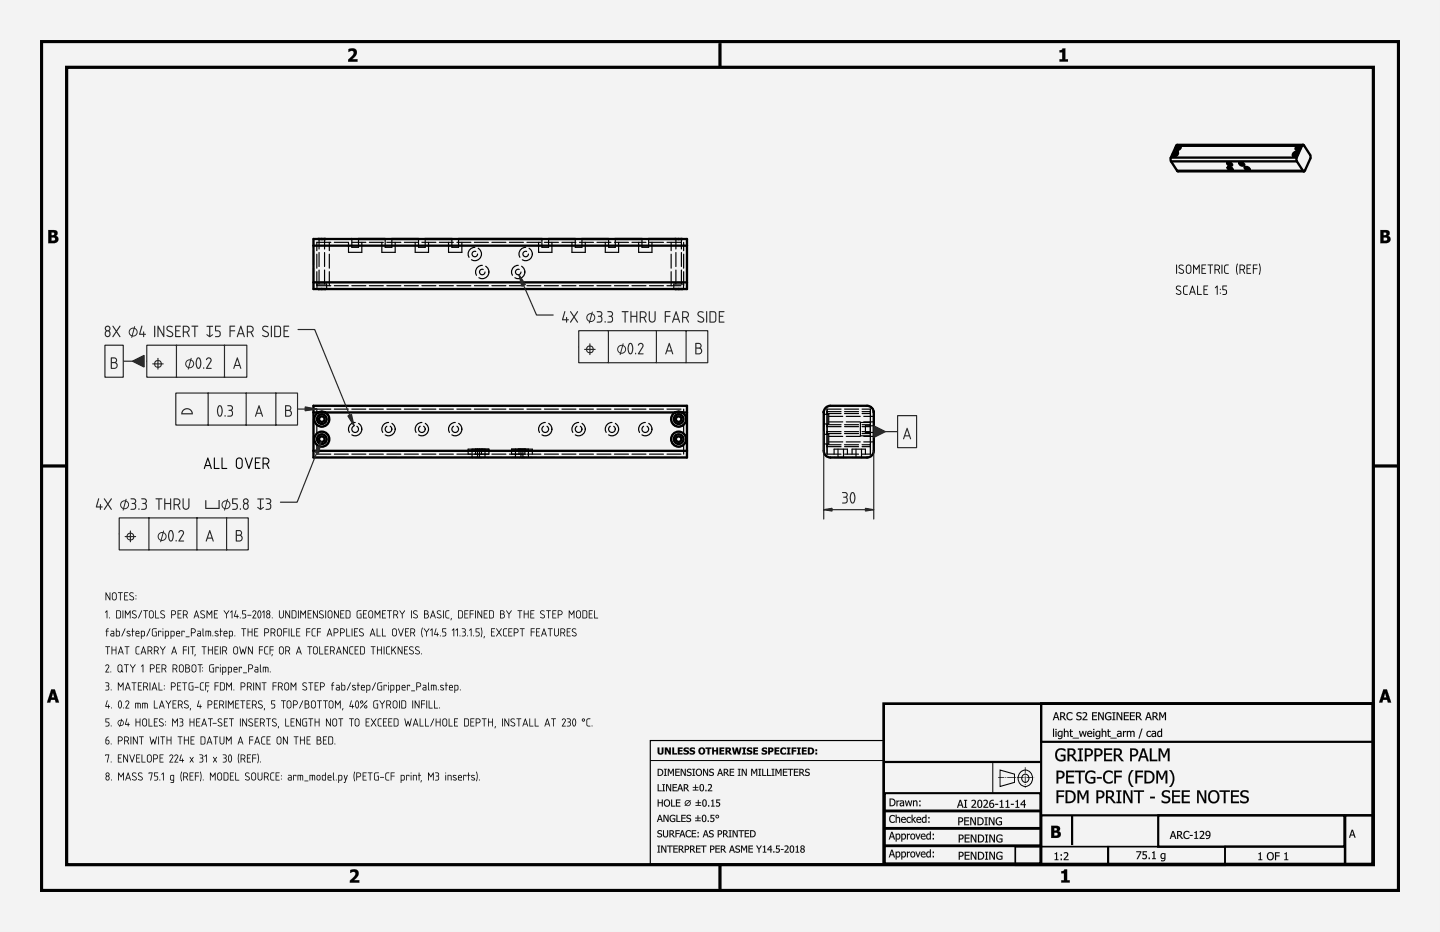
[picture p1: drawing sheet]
<svg xmlns="http://www.w3.org/2000/svg" width="432mm" height="279mm" viewBox="0 0 432 279" stroke-linecap="round" stroke-linejoin="round" font-family="sans-serif">
<path d="M0 0h431.8v279.4h-431.8z" fill-rule="evenodd" fill="#f1f3f5"/>
<g fill="#000">
<path d="M104.5 14.7a1.48 1.48 0 0 1 1.8-.1 1.48 1.48 0 0 1 .6 1.8l-1.3 1.4h1.6v.7h-2.8v-.6l1.1-1.1a.8 .8 0 0 0 .6-.9 .8 .8 0 0 0-.8-.6l-.8 .3zM317.7 15.1a.69 .69 0 0 0 .9-.6h.8v3.3h.8v.7h-2.5v-.7h.8v-2.1h-.8zM105 260.8a1.48 1.48 0 0 1 1.9-.1 1.48 1.48 0 0 1 .5 1.8l-1.3 1.4h1.6v.7h-2.8v-.6l1.2-1.1a.8 .8 0 0 0 .5-.8 .8 .8 0 0 0-.7-.7l-.9 .3zM318.2 261.2a.69 .69 0 0 0 .9-.6h.9v3.3h.8v.7h-2.6v-.7h.8v-2.1h-.8z"/>
<path d="M0 0h431.8v279.4h-431.8zM0 0v279.4h431.8v-279.4z"/>
<path d="M104.5 14.7l.5-.1a1.44 1.44 0 0 1 2 .5 1.44 1.44 0 0 1-.6 2l-.8 .7 1.6-.1v.8h-2.8v-.7l1.1-1 .6-1-.5-.5-1.1 .3zM104.5 14.7v.9l.7-.3a.74 .74 0 0 1 .9 .4 .74 .74 0 0 1-.4 .9l-1.3 1.3v.6h2.8v-.7h-1.7l1.4-1.4 .1-.7-.3-.9-1-.3z"/>
<path d="M317.7 15h.6l.3-.5h.9l-.1 3.3 .9-.1v.8h-2.6v-.8h.8v-2h-.8zM317.7 15.1v.6h.8v2.1h-.8v.7h2.5v-.7h-.8v-3.3h-.8l-.2 .5z"/>
<path d="M14.5 69h1.3a1 1 0 0 1 1.4 .4 1 1 0 0 1-.5 1.3 1.14 1.14 0 0 1 .7 1.5 1.14 1.14 0 0 1-1.4 .7h-1.5zM15.4 69.7l.1 .8a.51 .51 0 0 0 .8-.5 .51 .51 0 0 0-.9-.3zM15.4 71.2v1h.3a.58 .58 0 0 0 .8-.6 .58 .58 0 0 0-.9-.4z"/>
<path d="M14.5 68.9l2 .1 .7 .4a.97 .97 0 0 1-.4 1.3l.5 .3a1.16 1.16 0 0 1-.2 1.6l-.6 .3h-2zM14.5 69v3.9l2.1-.1a1.08 1.08 0 0 0 .9-1 1.08 1.08 0 0 0-.8-1.1l.5-.6-.2-.8-.5-.3zM15.4 69.7v.8l.9-.2-.2-.6zM15.4 69.7h.7l.2 .3a.61 .61 0 0 1-.9 .5zM15.4 71.2v1l1.1-.3v-.5zM15.4 71.2h.9a.48 .48 0 0 1 .3 .5 .48 .48 0 0 1-.3 .4l-.9 .1z"/>
<path d="M413.9 69h1.4a1 1 0 0 1 1.3 .4 1 1 0 0 1-.4 1.3 1.14 1.14 0 0 1 .7 1.5 1.14 1.14 0 0 1-1.4 .7h-1.6zM414.9 69.7l.1 .8a.51 .51 0 0 0 .7-.5 .51 .51 0 0 0-.8-.3zM414.9 71.2v1h.3a.58 .58 0 0 0 .8-.6 .58 .58 0 0 0-.9-.4z"/>
<path d="M413.9 68.9l2 .1 .7 .4a.97 .97 0 0 1-.4 1.3 1.03 1.03 0 0 1 .8 .8 1.03 1.03 0 0 1-.4 1.1l-.7 .3h-2zM413.9 69v3.9l2.2-.1 .6-.4a1.17 1.17 0 0 0 .1-1.3l-.6-.3 .4-.4 .1-.5-.4-.7zM414.9 69.7v.8l.8-.2-.1-.6zM414.9 69.7a.56 .56 0 0 1 .7 0 .56 .56 0 0 1 0 .8 .56 .56 0 0 1-.7 0zM414.9 71.2v1l1-.3v-.5zM414.9 71.2h.8a.48 .48 0 0 1 .3 .5 .48 .48 0 0 1-.3 .4l-.8 .1z"/>
<path d="M15.4 206.6h1l1.3 4h-1l-.2-.8h-1.2l-.2 .8h-1zM15.4 206.7l-1.3 3.9h1l.2-.8h1.2l.2 .8h1l-1.3-3.9zM15.9 207.8l-.4 1.3h.8zM15.9 207.7l.4 1.4h-.8z"/>
<path d="M15.4 206.7h1l1.3 3.9h-1l-.2-.8h-1.2l-.2 .8h-1zM15.9 207.8l-.4 1.3h.8z"/>
<path d="M316.5 213.5h.4l.8 2.4h-.4l-.2-.7h-.9l-.2 .7h-.3zM316.5 213.5l-.8 2.4h.3l.2-.7h.9l.2 .7h.4l-.8-2.4zM316.7 213.9l-.4 1.1h.7zM316.7 213.8l.4 1.2h-.8zM317.9 213.5l1.2 .1a.69 .69 0 0 1 .3 .7 .69 .69 0 0 1-.5 .6l.9 1h-.5l-.7-1h-.4v1h-.3zM317.9 213.5v2.4h.3v-1h.4l.7 1h.4l-.8-1 .3-.3 .1-.7-.5-.3zM318.2 213.8v.9l.7-.1 .1-.6zM318.2 213.8l.8 .1-.1 .7-.7 .1zM320.1 213.8l.6-.3 .9 .2v.4l-.9-.3-.5 .5a.88 .88 0 0 0 0 1 .88 .88 0 0 0 .9 .3l.5-.3v.4l-.8 .2-.6-.1-.3-.4-.1-.9zM320.1 213.8l-.3 .7a1.26 1.26 0 0 0 .6 1.4l1.2-.2v-.3l-.6 .3-.6-.2-.3-.6 .1-.8 .6-.4 .8 .4v-.4l-.8-.2zM323 213.7l1.1-.1 .1 .4a.52 .52 0 0 0-.7-.3 .52 .52 0 0 0-.2 .7l.3 .2a.76 .76 0 0 1 .7 1 .76 .76 0 0 1-1.2 .3l-.4-.1v-.5l.8 .3h.4l.1-.3-.1-.3-.9-.3a.65 .65 0 0 1 0-1zM323 213.7l-.2 .7 .9 .5a.38 .38 0 0 1 .4 .4 .38 .38 0 0 1-.4 .3l-1-.2v.3l.4 .2 1-.2 .1-.9-.9-.3-.2-.4 .5-.4 .7 .3v-.4l-.7-.1zM324.6 213.6l.3-.1a.72 .72 0 0 1 .9 .2 .72 .72 0 0 1 0 .9l-.9 1h1.2v.3h-1.5v-.4l.9-1 .1-.4-.2-.3-.8 .2zM324.7 213.6v.3a.62 .62 0 0 1 .9 .1v.5l-1 1.1v.3h1.5v-.3h-1.2l.9-1 .1-.8-.4-.3zM327.5 213.5h1.5v.3h-1.2v.7l1.1-.1v.3h-1.1v.9h1.2v.3h-1.5zM327.5 213.5v2.4h1.4v-.3h-1.1v-.9h1.1v-.2h-1.1v-.7h1.1v-.3zM329.3 213.5h.4l1 1.9v-1.9h.3v2.4h-.4l-1-2v2h-.3zM329.3 213.5v2.4h.3v-2.1l1 2.1h.4v-2.4h-.3v1.9l-1-1.9zM331.6 213.8l1.1-.3 .5 .2v.4l-.1-.1a.94 .94 0 0 0-1.4 .2 .94 .94 0 0 0 .4 1.4h.8v-.6h-.5v-.3h.8v1l-.8 .2-.6-.1-.5-.9zM331.6 213.8l-.3 .9 .3 .9 .8 .3 .8-.2v-1h-.8v.3h.5v.6l-.5 .1-.5-.3-.3-.7 .4-.8 .6-.2 .6 .4v-.4l-.9-.2zM333.5 213.5h1v.3h-.3v1.8h.3v.3h-1v-.3h.3v-1.8h-.3zM333.5 213.5v.3h.4v1.9l-.4-.1v.3h1v-.3l-.4 .1v-1.9h.4v-.3zM334.8 213.5h.5l.9 1.9v-1.9h.3v2.4h-.3l-1.1-2v2h-.3zM334.8 213.5v2.4h.3v-2.1l1.1 2.1h.3v-2.4h-.3v1.9l-.9-1.9zM337 213.5h1.5v.3h-1.2v.7l1.1-.1v.3h-1.1v.9h1.2v.3h-1.5zM337 213.5v2.4h1.5v-.3h-1.2v-.9h1.1v-.2h-1.1v-.7h1.2v-.3zM338.8 213.5h1.5v.3h-1.2v.7l1.1-.1v.3h-1.1v.9h1.2v.3h-1.5zM338.8 213.5v2.4h1.5v-.3h-1.2v-.9h1.1v-.2h-1.1v-.7h1.2v-.3zM340.6 213.5h1l.5 .3a.71 .71 0 0 1-.5 1.1l.9 1h-.4l-.8-1h-.3v1h-.4zM340.6 213.5v2.4h.4l-.1-1h.4l.8 1h.4l-.9-1 .4-.3a.67 .67 0 0 0 0-.8 .67 .67 0 0 0-.8-.3zM341 213.8v.9l.6-.1 .2-.6zM340.9 213.8l.8 .1v.7l-.8 .1zM344.2 213.5h.4l.8 2.4h-.4l-.2-.7h-.9l-.2 .7h-.3zM344.2 213.5l-.8 2.4h.3l.2-.7h.9l.2 .7h.4l-.8-2.4zM344.4 213.9l-.4 1.1h.7zM344.4 213.8l.4 1.2h-.8zM345.6 213.5h1l.4 .3a.71 .71 0 0 1-.4 1.1l.9 1h-.5l-.7-1h-.4v1h-.3zM345.6 213.5v2.4h.3v-1h.4l.7 1h.4l-.8-1 .3-.3a.67 .67 0 0 0 .1-.8 .67 .67 0 0 0-.8-.3zM345.9 213.8v.9l.7-.1 .1-.6zM345.9 213.8l.8 .1-.1 .7-.7 .1zM347.6 213.5h.5l.5 1.3 .6-1.3h.5v2.4h-.4v-2l-.6 1.4h-.2l-.6-1.4v2h-.3zM347.6 213.5v2.4h.3v-2l.6 1.3h.2l.6-1.4v2.1h.3v-2.4h-.4l-.6 1.4-.6-1.4z"/>
<path d="M316.5 213.5h.4l.8 2.4h-.4l-.2-.7h-.9l-.2 .7h-.3zM316.7 213.8l-.4 1.2h.7zM317.9 213.5h.6a.69 .69 0 0 1 .9 .5 .69 .69 0 0 1-.5 .9l.8 1h-.4l-.7-1h-.4v1h-.3zM318.2 213.8v.9h.3a.45 .45 0 0 0 .6-.4 .45 .45 0 0 0-.6-.5zM320.1 213.8l1-.3 .5 .2v.4a.87 .87 0 0 0-1.3 0 .87 .87 0 0 0 0 1.2 .87 .87 0 0 0 1.3 .1v.3a1.22 1.22 0 0 1-1.7-.2 1.22 1.22 0 0 1 .2-1.7zM323 213.7l.9-.2 .4 .1-.1 .4a.53 .53 0 0 0-.7-.3 .53 .53 0 0 0-.2 .7l.1 .1a.78 .78 0 0 1 .9 .9 .78 .78 0 0 1-1.2 .5l-.4-.2v-.3a.64 .64 0 0 0 .8 .3 .64 .64 0 0 0 .5-.7 .99 .99 0 0 1-1.1-1.2zM324.7 213.6a.85 .85 0 0 1 1.2 .3 .85 .85 0 0 1-.5 1.2l-.5 .5h1.2v.3h-1.5v-.3l.7-.8a.57 .57 0 0 0 .3-.9 .57 .57 0 0 0-.9 .1zM327.5 213.5h1.4v.3h-1.1v.7h1.1v.2h-1.1v.9h1.1v.3h-1.4zM329.3 213.5h.4l1 1.9v-1.9h.3v2.4h-.4l-1-2v2h-.3zM331.6 213.8l1.1-.3 .5 .2v.4a.95 .95 0 0 0-1.6 .4 .95 .95 0 0 0 1.3 1.1v-.6h-.5v-.3h.8v1a1.25 1.25 0 0 1-1.7-.2 1.25 1.25 0 0 1 .1-1.7zM333.5 213.5h1v.3h-.3v1.8h.3v.3h-1v-.3h.3v-1.8h-.3zM334.8 213.5h.5l.9 1.9v-1.9h.3v2.4h-.3l-1.1-2v2h-.3zM337 213.5h1.5v.3h-1.2v.7h1.1v.2h-1.1v.9h1.2v.3h-1.5zM338.8 213.5h1.5v.3h-1.2v.7h1.1v.2h-1.1v.9h1.2v.3h-1.5zM340.6 213.5h.6a.69 .69 0 0 1 .9 .5 .69 .69 0 0 1-.5 .9l.9 1h-.4l-.8-1h-.3v1h-.4zM341 213.8v.9h.2a.45 .45 0 0 0 .6-.4 .45 .45 0 0 0-.5-.5zM344.2 213.5h.4l.8 2.4h-.4l-.2-.7h-.9l-.2 .7h-.3zM344.4 213.8l-.4 1.2h.7zM345.6 213.5h.6a.69 .69 0 0 1 .9 .5 .69 .69 0 0 1-.5 .9l.8 1h-.4l-.7-1h-.4v1h-.3zM345.9 213.8v.9h.3a.45 .45 0 0 0 .6-.4 .45 .45 0 0 0-.6-.5zM347.6 213.5h.4l.6 1.3 .6-1.3h.4v2.4h-.3v-2l-.6 1.3h-.2l-.6-1.3v2h-.3z"/>
<path d="M414.8 206.6h1.1l1.3 4h-1l-.3-.8h-1.2l-.2 .8h-1zM414.8 206.7l-1.3 3.9h1l.2-.8h1.3l.2 .8h1l-1.3-3.9zM415.3 207.8l-.3 1.3h.7zM415.3 207.7l.5 1.4h-.9z"/>
<path d="M414.8 206.7h1.1l1.3 3.9h-1l-.3-.8h-1.2l-.2 .8h-1zM415.3 207.8l-.3 1.3h.7z"/>
<path d="M197.2 224.1h.5v1.3a.36 .36 0 0 0 .4 .4 .36 .36 0 0 0 .3-.4v-1.3h.6v1.3a.89 .89 0 0 1-.9 .8 .89 .89 0 0 1-.9-.8zM199.4 224.1h.6l.7 1.2v-1.2h.5v2.1h-.5l-.9-1.5v1.5h-.4zM201.6 224.1h.5v1.7h.9v.4h-1.4zM203.2 224.1h1.5v.4h-.9v.4h.8v.4h-.8v.5h.9v.4h-1.5zM205.1 224.4a1.33 1.33 0 0 1 1.4-.2v.5l-.8-.3-.2 .2 .1 .2a.77 .77 0 0 1 1 .8 .77 .77 0 0 1-1.1 .6l-.6-.1v-.5l1 .2 .2-.2-.3-.2a.7 .7 0 0 1-.7-1zM206.9 224.4a1.33 1.33 0 0 1 1.5-.2v.5l-.8-.3-.3 .2 .2 .2a.77 .77 0 0 1 .9 .8 .77 .77 0 0 1-1.1 .6l-.5-.1v-.5l1 .2 .1-.2-.3-.2a.7 .7 0 0 1-.7-1zM209.3 225.1a1.1 1.1 0 0 1 2.2 0 1.1 1.1 0 0 1-2.2 0zM210.2 224.5a.65 .65 0 0 0-.3 .9 .65 .65 0 0 0 .9 .3v-1l-.3-.2zM211.6 224.1h1.7v.4h-.6v1.7h-.5v-1.7h-.6zM213.5 224.1h.6v.8h.7v-.8h.5v2.1h-.5v-.9h-.7v.9h-.6zM215.7 224.1h1.5v.4h-.9v.4h.8v.4h-.8v.5h.9v.4h-1.5zM217.5 224.1h.9a.64 .64 0 0 1 .8 .4 .64 .64 0 0 1-.4 .8l.7 .9h-.6l-.6-.8h-.2v.8h-.6zM218.1 224.5v.5a.36 .36 0 0 0 .5 0 .36 .36 0 0 0 0-.5 .36 .36 0 0 0-.5 0zM219.5 224.1h.5l.3 1.4 .4-1.4h.5l.3 1.4 .3-1.4h.6l-.5 2.1h-.6l-.4-1.3-.3 1.3h-.6zM222.6 224.1h1.1v.4h-.3v1.3h.3v.4h-1.1v-.4h.3v-1.3h-.3zM224.1 224.4a1.33 1.33 0 0 1 1.4-.2v.5l-.8-.3-.2 .2 .1 .2a.77 .77 0 0 1 1 .8 .77 .77 0 0 1-1.1 .6l-.6-.1v-.5l1 .2 .2-.2-.4-.2a.7 .7 0 0 1-.6-1zM225.9 224.1h1.4v.4h-.9v.4h.8v.4h-.8v.5h.9v.4h-1.4zM228.5 224.4a1.33 1.33 0 0 1 1.5-.2v.5l-.8-.3-.2 .2 .1 .2a.77 .77 0 0 1 1 .8 .77 .77 0 0 1-1.2 .6l-.5-.1v-.5l1 .2 .1-.2-.3-.2a.7 .7 0 0 1-.7-1zM230.3 224.1h.9a.75 .75 0 0 1 .7 .9 .75 .75 0 0 1-1 .5v.7h-.6zM230.9 224.5v.6a.37 .37 0 0 0 .5-.3 .37 .37 0 0 0-.5-.3zM232.2 224.1h1.5v.4h-.9v.4h.8v.4h-.8v.5h.9v.4h-1.5zM234.2 224.3l.5-.2h.7l.3 .1v.5a.67 .67 0 0 0-1 0 .67 .67 0 0 0 0 .9 .67 .67 0 0 0 1 0v.5a1.14 1.14 0 0 1-1.5-.3 1.14 1.14 0 0 1 0-1.5zM235.9 224.1h1.1v.4h-.3v1.3h.3v.4h-1.1v-.4h.3v-1.3h-.3zM237.4 224.1h1.4v.4h-.9v.4h.8v.4h-.8v.9h-.5zM239 224.1h1.1v.4h-.3v1.3h.3v.4h-1.1v-.4h.3v-1.3h-.3zM240.5 224.1h1.4v.4h-.9v.4h.8v.4h-.8v.5h.9v.4h-1.4zM242.3 224.1h.6a1.07 1.07 0 0 1 1.2 1 1.07 1.07 0 0 1-1.2 1.1h-.6zM242.8 224.5v1.3a.67 .67 0 0 0 .8-.7 .67 .67 0 0 0-.8-.6zM244.5 224.6h.5v.6h-.5zM244.5 225.6h.5v.6h-.5z"/>
<path d="M197.2 224.1h.5l.1 1.5 .3 .2 .3-.2v-1.5h.6v1.3a.93 .93 0 0 1-.6 .8 .93 .93 0 0 1-1-.2l-.2-.3zM197.2 224.1v1.3a.93 .93 0 0 0 1.5 .6l.3-1.9h-.6v1.3a.38 .38 0 0 1-.3 .5 .38 .38 0 0 1-.4-.5v-1.3zM199.3 224.1h.7l.7 1.2v-1.2h.5v2.1h-.5l-.9-1.5 .1 1.5h-.6zM199.4 224.1v2.1h.4l.1-1.5 .8 1.5h.5v-2.1h-.5v1.3l-.7-1.3zM201.6 224.1h.5v1.7h.9v.4h-1.4zM201.6 224.1v2.1h1.4v-.4h-.9v-1.7zM203.2 224.1h1.5v.4h-.9v.4l.8-.1v.5h-.8v.5h.9v.4h-1.5zM203.2 224.1v2.1h1.5v-.4h-.9v-.5h.8v-.4h-.8v-.4h.9v-.4zM205 224.4l.6-.3 .9 .1v.5l-.5-.2-.5 .1v.2l.5 .1a.74 .74 0 0 1 .6 1 .74 .74 0 0 1-1.1 .3l-.6-.1v-.5l.9 .2 .2-.2-1-.5zM205.1 224.4v.7l1 .5-.4 .3-.8-.3v.5l.8 .1 .7-.2 .2-.3-.1-.5-1-.5 .3-.3 .7 .3v-.5l-.9-.1zM206.9 224.4l.5-.3 1 .1v.5l-.6-.2-.4 .1v.2l.4 .1a.74 .74 0 0 1 .6 1 .74 .74 0 0 1-1.1 .3l-.6-.1v-.5l.9 .2 .3-.2-1-.5zM206.9 224.4v.7l1 .5-.4 .3-.7-.3v.5l.7 .1 .7-.2 .2-.3-.1-.5-1-.5 .4-.3 .7 .3v-.5l-1-.1zM209.3 225.1a1.1 1.1 0 0 1 2.2 0 1.1 1.1 0 0 1-2.2 0zM209.3 225.1a1.07 1.07 0 0 0 2.1 0 1.07 1.07 0 0 0-2.1 0zM210.1 224.6v1l.5 .2 .3-.3v-.7l-.4-.3zM210.2 224.5h.4a.67 .67 0 0 1 .4 .8 .67 .67 0 0 1-.9 .4l-.1-.7zM211.5 224.1h1.8v.4h-.6v1.7h-.5v-1.7h-.7zM211.6 224.1v.4h.6v1.7h.5v-1.7h.6v-.4zM213.5 224.1h.6v.8h.7v-.8h.5v2.1h-.5v-.9h-.7v.9h-.6zM213.5 224.1v2.1h.6v-.9h.7v.9h.5v-2.1h-.5v.8h-.7v-.8zM215.7 224.1h1.5v.4h-.9v.4l.8-.1v.5h-.8v.5h.9v.4h-1.5zM215.7 224.1v2.1h1.5v-.4h-.9v-.5h.8v-.4h-.8v-.4h.9v-.4zM217.5 224.1h1.2a.61 .61 0 0 1 .5 .6 .61 .61 0 0 1-.4 .6l.7 .9h-.7l-.5-.8h-.2v.8h-.6zM217.5 224.1v2.1h.6v-.8l.8 .8h.6l-.7-.9 .3-.2v-.7l-.4-.3zM218.1 224.5v.5l.5-.1-.1-.4zM218.1 224.5h.5v.4l-.5 .2zM219.5 224.1h.5l.3 1.4 .4-1.4h.5l.3 1.4 .3-1.4h.6l-.5 2.1h-.6l-.4-1.3-.3 1.3h-.6zM219.5 224.1l.5 2.1h.6l.3-1.3 .4 1.3h.6l.5-2.1h-.6l-.3 1.4-.3-1.4h-.5l-.4 1.4-.3-1.4zM222.6 224.1h1.1v.4h-.3v1.3h.3v.4h-1.1v-.4h.3v-1.3h-.3zM222.6 224.1v.4l.3-.1v1.4h-.3v.4h1.1v-.4h-.3v-1.4l.3 .1v-.4zM224 224.4l.6-.3 .9 .1v.5l-.5-.2-.5 .1v.2l.5 .1a.74 .74 0 0 1 .6 1 .74 .74 0 0 1-1.1 .3l-.6-.1v-.5l.6 .2 .5-.1-.3-.3a.72 .72 0 0 1-.7-1zM224.1 224.4l-.1 .7 1.1 .5-.4 .3-.8-.3v.5l.8 .1 .7-.2 .2-.3-.1-.5-1-.5 .3-.3 .7 .3v-.5l-.9-.1zM225.9 224.1h1.4v.4h-.9v.4l.8-.1v.5h-.8v.5h.9v.4h-1.4zM225.9 224.1v2.1h1.4v-.4h-.9v-.5h.8v-.4h-.8v-.4h.9v-.4zM228.5 224.4l.5-.3 1 .1v.5l-.5-.2-.5 .1v.2l.4 .1a.74 .74 0 0 1 .6 1 .74 .74 0 0 1-1.1 .3l-.5-.1v-.5l.6 .2 .5-.1-.3-.3a.72 .72 0 0 1-.7-1zM228.5 224.4v.7l1 .5-.3 .3-.8-.3v.5l.8 .1 .6-.2 .3-.5-.1-.3-1.1-.5 .4-.3 .7 .3v-.5l-1-.1zM230.3 224.1h1.2l.5 .5-.3 .7-.8 .2v.7h-.6zM230.3 224.1v2.1h.6v-.7l.8-.1 .2-.4v-.6l-.4-.3zM230.9 224.5v.6h.3l.2-.5zM230.9 224.5l.5 .1-.1 .4-.4 .1zM232.2 224.1h1.5v.4h-.9v.4l.8-.1v.5h-.8v.5h.9v.4h-1.5zM232.2 224.1v2.1h1.5v-.4h-.9v-.5h.8v-.4h-.8v-.4h.9v-.4zM234.2 224.3l.5-.2h.7l.3 .1v.5a.69 .69 0 0 0-1.1-.1 .69 .69 0 0 0 .1 1.1l.5 .1 .5-.3v.6l-.7 .2-.8-.3-.3-.9zM234.2 224.4a1.09 1.09 0 0 0-.2 1.2 1.09 1.09 0 0 0 1.2 .6l.5-.1v-.5l-.5 .3-.5-.1-.2-.8 .4-.6 .8 .3v-.5l-.7-.1zM235.9 224.1h1.2v.4h-.4v1.3h.4v.4h-1.2v-.4h.3v-1.3h-.3zM235.9 224.1v.4l.3-.1v1.4h-.3v.4h1.1v-.4h-.3v-1.4l.3 .1v-.4zM237.4 224.1h1.4v.4h-.9v.4h.8v.4h-.8v.9h-.5zM237.4 224.1v2.1h.5v-.9h.8v-.4h-.8v-.4h.9v-.4zM239 224.1h1.1v.4h-.3v1.3h.3v.4h-1.1v-.4h.3v-1.3h-.3zM239 224.1v.4l.3-.1v1.4h-.3v.4h1.1v-.4h-.3v-1.4l.3 .1v-.4zM240.4 224.1h1.5v.4h-.9v.4l.8-.1v.5h-.8v.5h.9v.4h-1.5zM240.5 224.1v2.1h1.4v-.4h-.9v-.5h.8v-.4h-.8v-.4h.9v-.4zM242.2 224.1l1.5 .1a1.11 1.11 0 0 1 0 1.8l-1.5 .2zM242.3 224.1v2.1h1l.5-.3 .3-.6-.2-.8-.6-.4zM242.8 224.5v1.3l.5-.1 .3-.4-.1-.5zM242.8 224.5h.3a.68 .68 0 0 1 .5 .8 .68 .68 0 0 1-.8 .5zM244.5 224.6h.5v.6h-.5zM244.5 224.6v.6h.5v-.6zM244.5 225.6h.5v.6h-.5zM244.5 225.6v.6h.5v-.6z"/>
<path d="M197.2 235.1h.3v1.9h.9v.2h-1.2zM198.6 235.1h.8v.2h-.3v1.7h.3v.2h-.8v-.2h.3v-1.7h-.3zM199.7 235.1h.4l.9 1.7v-1.7h.2v2.1h-.3l-.9-1.8v1.8h-.3zM201.7 235.1h1.3v.2h-1v.6h.9v.3h-.9v.8h1v.2h-1.3zM203.8 235.1h.3l.7 2.1h-.3l-.1-.6h-.9l-.1 .6h-.3zM204 235.4l-.4 1h.7zM205 235.1h.6a.62 .62 0 0 1 .8 .4 .62 .62 0 0 1-.5 .8l.8 .9h-.4l-.7-.8h-.3v.8h-.3zM205.3 235.3v.8h.3a.41 .41 0 0 0 .5-.4 .41 .41 0 0 0-.5-.4zM208.5 235.2h.2v.7h.7v.3h-.7v.6h.7v.2h-1.6v-.2h.7v-.6h-.7v-.3h.7zM210.1 235.2a.75 .75 0 0 1 .8 .1 .75 .75 0 0 1 .2 .8 .76 .76 0 0 1-.7 1.1 .76 .76 0 0 1-.6-1.1zM210.2 235.3l-.2 .8a.52 .52 0 0 0 .1 .8 .52 .52 0 0 0 .7 0 .52 .52 0 0 0 0-.8v-.2a.45 .45 0 0 0-.1-.5 .45 .45 0 0 0-.5-.1zM211.5 236.8h.3v.4h-.3zM212.3 235.2a.78 .78 0 0 1 1.2 .3 .78 .78 0 0 1-.6 1.1l-.4 .4h1.1v.2h-1.3v-.3l.6-.7a.51 .51 0 0 0 .2-.8 .51 .51 0 0 0-.8 .1z"/>
<path d="M197.2 235.1h.3v1.9l1-.1v.3h-1.3zM197.2 235.1v2.1h1.2v-.2h-.9v-1.9zM198.6 235.1h.8v.2h-.3v1.7h.3v.2h-.8v-.2h.3v-1.7h-.3zM198.6 235.1v.2h.3v1.7h-.3v.2h.8v-.2h-.3v-1.7h.3v-.2zM199.7 235.1h.4l.9 1.7v-1.7h.3v2.1h-.4l-.9-1.8v1.8h-.3zM199.7 235.1v2.1h.3v-1.8l.9 1.8h.3v-2.1h-.2v1.7l-.9-1.7zM201.7 235.1h1.3v.3h-1v.5h.9v.3h-.9v.8l1-.1v.3h-1.3zM201.7 235.1v2.1h1.3v-.2h-1.1v-.8h1v-.3h-1v-.6h1.1v-.2zM203.8 235.1h.3l.8 2.1h-.4l-.1-.6h-.9l-.1 .6h-.3zM203.8 235.1l-.7 2.1h.3l.1-.6h.9l.1 .6h.3l-.7-2.1zM203.9 235.4l-.3 1h.7zM204 235.3l.3 1.1h-.7zM205 235.1l1.2 .2 .1 .6-.4 .4 .8 .9h-.4l-.7-.8h-.3v.8h-.3zM205 235.1v2.1h.3v-.9h.4l.6 .9h.4l-.8-.9 .3-.3a.6 .6 0 0 0 0-.7 .6 .6 0 0 0-.6-.2zM205.3 235.3v.8l.6-.1 .1-.5zM205.3 235.3l.7 .1v.6l-.7 .1zM208.4 235.2h.3v.7h.7v.3h-.7v.6l.7-.1v.3h-1.7v-.3l.8 .1v-.6h-.8v-.3h.8zM208.5 235.2v.7h-.7v.3l.7-.1v.7h-.7v.2h1.6v-.2h-.7v-.7l.7 .1v-.3h-.7v-.7zM210 235.2l.7-.1 .3 .2a1.13 1.13 0 0 1 .2 1.2 1.13 1.13 0 0 1-1 .7l-.4-.7zM210.1 235.2a1.31 1.31 0 0 0 .3 2l.5-.2a1.11 1.11 0 0 0 .3-1.2 1.11 1.11 0 0 0-1-.7zM210.3 235.3l-.2 .8 .1 .9 .5-.1 .1-1a.44 .44 0 0 0-.1-.4 .44 .44 0 0 0-.4-.2zM210.2 235.3l.6 .2v1.3a.33 .33 0 0 1-.4 .2 .33 .33 0 0 1-.3-.2zM211.5 236.8h.4v.4h-.4zM211.5 236.8v.4h.3v-.4zM212.3 235.2l.7-.1 .4 .2v.8l-.9 .9 1.1-.1v.3h-1.4v-.3l1-1.3-.2-.3-.7 .2zM212.3 235.2v.3l.4-.2a.49 .49 0 0 1 .6 .3 .49 .49 0 0 1-.4 .6l-.6 .7v.3h1.3v-.2h-1.1l.7-.8 .3-.6a.7 .7 0 0 0-1.2-.4z"/>
<path d="M197.2 230.5h.5a1.06 1.06 0 0 1 1.2 1 1.06 1.06 0 0 1-1.2 1.1h-.5zM197.5 230.7v1.7a.85 .85 0 0 0 1.1-.9 .85 .85 0 0 0-1.1-.8zM199.1 230.5h.8v.2h-.2v1.7h.2v.2h-.8v-.2h.3v-1.7h-.3zM200.3 230.5h.3l.6 1.2 .5-1.2h.4v2.1h-.3v-1.8l-.6 1.2-.7-1.2v1.8h-.2zM202.5 230.5h1.3v.2h-1v.6h.9v.3h-.9v.8h1v.2h-1.3zM204.1 230.5h.4l.9 1.7v-1.7h.2v2.1h-.3l-.9-1.8v1.8h-.3zM206.2 230.6l.8-.1 .3 .1v.3a.48 .48 0 0 0-.7-.3 .48 .48 0 0 0-.2 .7l.1 .1a.7 .7 0 0 1 .9 .8 .7 .7 0 0 1-1.1 .4l-.3-.1v-.4a.53 .53 0 0 0 .6 .4 .53 .53 0 0 0 .4-.7 .74 .74 0 0 1-.8-.3 .74 .74 0 0 1 0-.9zM207.6 230.5h.8v.2h-.3v1.7h.3v.2h-.8v-.2h.3v-1.7h-.3zM208.9 230.7a1 1 0 0 1 1.4 .2 1 1 0 0 1-.1 1.4 1 1 0 0 1-1.4-.1l-.2-.8zM209.2 230.8a.77 .77 0 0 0-.2 1.2 .77 .77 0 0 0 1.1 0 .78 .78 0 0 0 .1-1 .78 .78 0 0 0-1-.2zM210.8 230.5h.4l.9 1.7v-1.7h.2v2.1h-.3l-.9-1.8v1.8h-.3zM212.9 230.6l.8-.1 .3 .1v.3a.48 .48 0 0 0-.7-.3 .48 .48 0 0 0-.2 .7l.1 .1a.7 .7 0 0 1 .9 .8 .7 .7 0 0 1-1.1 .4l-.3-.1v-.4a.53 .53 0 0 0 .6 .4 .53 .53 0 0 0 .4-.7 .74 .74 0 0 1-.8-.3 .74 .74 0 0 1 0-.9zM215.8 230.5h.3l.7 2.1h-.3l-.2-.6h-.8l-.2 .6h-.2zM215.9 230.8l-.3 1h.7zM217 230.5h.6a.62 .62 0 0 1 .7 .4 .62 .62 0 0 1-.4 .8l.8 .9h-.4l-.7-.8h-.3v.8h-.3zM217.3 230.7v.8h.2a.41 .41 0 0 0 .5-.4 .41 .41 0 0 0-.4-.4zM218.8 230.5h1.3v.2h-1v.6h1v.3h-1v.8h1v.2h-1.3zM221.3 230.5h.8v.2h-.3v1.7h.3v.2h-.8v-.2h.2v-1.7h-.2zM222.4 230.5h.4l.9 1.7v-1.7h.2v2.1h-.3l-.9-1.8v1.8h-.3zM225.3 230.5h.3l.6 1.2 .5-1.2h.4v2.1h-.3v-1.8l-.6 1.2-.7-1.2v1.8h-.2zM227.4 230.5h.8v.2h-.2v1.7h.2v.2h-.8v-.2h.3v-1.7h-.3zM228.6 230.5h.2v1.9h1v.2h-1.2zM230 230.5h.3v1.9h.9v.2h-1.2zM231.4 230.5h.8v.2h-.3v1.7h.3v.2h-.8v-.2h.2v-1.7h-.2zM232.5 230.5h.4l.5 1.2 .6-1.2h.3v2.1h-.2v-1.8l-.6 1.2-.7-1.2v1.8h-.3zM234.8 230.5h1.3v.2h-1.1v.6h1v.3h-1v.8h1.1v.2h-1.3zM236.2 230.5h1.7v.2h-.7v1.9h-.3v-1.9h-.7zM238.1 230.5h1.3v.2h-1v.6h.9v.3h-.9v.8h1v.2h-1.3zM239.7 230.5h.5a.62 .62 0 0 1 .8 .4 .62 .62 0 0 1-.4 .8l.7 .9h-.3l-.7-.8h-.3v.8h-.3zM240 230.7v.8h.2a.41 .41 0 0 0 .5-.4 .41 .41 0 0 0-.4-.4zM241.6 230.6l.9-.1 .2 .1v.3a.48 .48 0 0 0-.6-.3 .48 .48 0 0 0-.2 .7l.1 .1a.7 .7 0 0 1 .8 .8 .7 .7 0 0 1-1.1 .4l-.3-.1v-.4a.53 .53 0 0 0 .7 .4 .53 .53 0 0 0 .3-.7 .74 .74 0 0 1-.8-.3 .74 .74 0 0 1 0-.9z"/>
<path d="M197.2 230.5h.5a1.08 1.08 0 0 1 1.2 1 1.08 1.08 0 0 1-1.2 1.1h-.5zM197.2 230.5v2.1l1.2-.2 .4-.5v-.9l-.6-.5zM197.5 230.7v1.7l.7-.1 .3-.4a.82 .82 0 0 0-.5-1.1zM197.5 230.7l.7 .1 .3 .3 .1 .7-.4 .5-.7 .1zM199.1 230.5h.8v.2h-.2v1.7h.2v.2h-.8v-.2h.3v-1.7h-.3zM199.1 230.5v.2h.3v1.7h-.3v.2h.8v-.2h-.3v-1.7h.3v-.2zM200.2 230.5h.5l.5 1.2 .5-1.2h.4v2.1h-.3v-1.8l-.6 1.2h-.1l-.6-1.2v1.8h-.3zM200.3 230.5v2.1h.2v-1.8l.7 1.2 .6-1.2v1.8h.3v-2.1h-.4l-.5 1.2-.6-1.2zM202.5 230.5h1.3v.3h-1v.5h1v.3h-1v.8l1-.1v.3h-1.3zM202.5 230.5v2.1h1.3v-.2h-1v-.8h.9v-.3h-.9v-.6h1v-.2zM204.1 230.5h.4l.9 1.7-.1-1.7h.3v2.1h-.3l-.9-1.8v1.8h-.3zM204.1 230.5v2.1h.3v-1.8l.9 1.8h.3v-2.1h-.2l-.1 1.7-.8-1.7zM206.2 230.6l1-.1 .1 .4a.46 .46 0 0 0-.7-.3 .46 .46 0 0 0-.1 .8h.3a.68 .68 0 0 1 .5 1 .68 .68 0 0 1-1 .2l-.4-.1v-.4l.9 .3 .2-.6a.83 .83 0 0 1-.8-.3 .83 .83 0 0 1 0-.9zM206.2 230.6l-.2 .7 .8 .4a.34 .34 0 0 1 .3 .4 .34 .34 0 0 1-.3 .3l-.8-.3v.4l.3 .1 .9-.2 .1-.7-.9-.4-.2-.3 .5-.3 .6 .2v-.3zM207.6 230.5h.8v.2h-.3v1.7h.3v.2h-.8v-.2h.3v-1.7h-.3zM207.6 230.5v.2h.3v1.7h-.3v.2h.8v-.2h-.3v-1.7h.3v-.2zM208.9 230.7l.7-.3 .7 .3 .2 1-.4 .8-.7 .1-.5-.2-.3-.9zM208.9 230.7a1.1 1.1 0 0 0-.2 1.3 1.1 1.1 0 0 0 1.2 .6l.5-.6-.2-1.3a.96 .96 0 0 0-1.3 0zM209.1 230.9l-.1 .9 .4 .6 .6-.2 .1-1a.61 .61 0 0 0-.4-.5 .61 .61 0 0 0-.6 .2zM209.2 230.8l.5-.1 .3 .2a.81 .81 0 0 1 .2 1.1 .81 .81 0 0 1-1.1 .2l-.2-.9zM210.8 230.5h.4l.9 1.7-.1-1.7h.3v2.1h-.3l-.9-1.8v1.8h-.3zM210.8 230.5v2.1h.3v-1.8l.9 1.8h.3v-2.1h-.2l-.1 1.7-.8-1.7zM212.9 230.6l1-.1 .1 .4a.46 .46 0 0 0-.7-.3 .46 .46 0 0 0-.1 .8h.3a.68 .68 0 0 1 .5 1 .68 .68 0 0 1-1 .2l-.4-.1v-.4l.9 .3 .2-.6a.83 .83 0 0 1-.8-.3 .83 .83 0 0 1 0-.9zM212.9 230.6l-.2 .7 .8 .4a.34 .34 0 0 1 .3 .4 .34 .34 0 0 1-.3 .3l-.8-.3v.4l.3 .1 .9-.2 .1-.7-.9-.4-.2-.3 .5-.3 .6 .2v-.3zM215.8 230.5h.3l.7 2.1h-.3l-.2-.6h-.8l-.2 .6h-.3zM215.8 230.5l-.7 2.1h.2l.2-.6h.8l.2 .6h.3l-.7-2.1zM215.9 230.8l-.3 1h.7zM215.9 230.7l.4 1.1h-.7zM217 230.5l1.1 .1a.62 .62 0 0 1 .2 .6 .62 .62 0 0 1-.4 .5l.8 .9h-.4l-.7-.8h-.3v.8h-.3zM217 230.5v2.1h.3v-.9h.3l.7 .9h.3l-.7-.9 .3-.2 .1-.7-.4-.3zM217.3 230.7v.8l.6-.1 .1-.5zM217.3 230.7l.7 .1-.1 .6-.6 .1zM218.8 230.5h1.4v.3h-1.1v.5h1v.3h-1v.8l1.1-.1v.3h-1.4zM218.8 230.5v2.1h1.3v-.2h-1v-.8h1v-.3h-1v-.6h1v-.2zM221.2 230.5h.9v.2h-.3v1.7h.3v.2h-.9v-.2h.3v-1.7h-.3zM221.3 230.5v.2h.2v1.7h-.2v.2h.8v-.2h-.3v-1.7h.3v-.2zM222.4 230.5h.4l.9 1.7-.1-1.7h.3v2.1h-.3l-.9-1.8v1.8h-.3zM222.4 230.5v2.1h.3v-1.8l.9 1.8h.3v-2.1h-.2l-.1 1.7-.8-1.7zM225.2 230.5h.4l.6 1.2 .5-1.2h.4v2.1h-.3v-1.8l-.6 1.2h-.1l-.6-1.2v1.8h-.3zM225.3 230.5v2.1h.2v-1.8l.7 1.2 .6-1.2v1.8h.3v-2.1h-.4l-.5 1.2-.6-1.2zM227.4 230.5h.8v.2h-.2v1.7h.2v.2h-.8v-.2h.3v-1.7h-.3zM227.4 230.5v.2h.3v1.7h-.3v.2h.8v-.2h-.3v-1.7h.3v-.2zM228.5 230.5h.4l-.1 1.9 1-.1v.3h-1.3zM228.6 230.5v2.1h1.2v-.2h-1v-1.9zM230 230.5h.3v1.9l.9-.1v.3h-1.2zM230 230.5v2.1h1.2v-.2h-.9v-1.9zM231.4 230.5h.8v.2h-.3v1.7h.3v.2h-.8v-.2h.2v-1.7h-.2zM231.4 230.5v.2h.3v1.7h-.3v.2h.8v-.2h-.3v-1.7h.3v-.2zM232.5 230.5h.4l.5 1.2 .5-1.2h.5v2.1h-.4v-1.8l-.5 1.2h-.2l-.5-1.2v1.8h-.3zM232.5 230.5v2.1h.3v-1.8l.7 1.2 .5-1.2 .1 1.8h.2v-2.1h-.3l-.6 1.2-.5-1.2zM234.8 230.5h1.3v.3h-1.1v.5h1v.3h-1v.8l1.1-.1v.3h-1.3zM234.8 230.5v2.1h1.3v-.2h-1.1v-.8h1v-.3h-1v-.6h1.1v-.2zM236.2 230.5h1.7v.3l-.7-.1v1.9h-.3v-1.9l-.7 .1zM236.2 230.5v.2h.7v1.9h.3v-1.9h.7v-.2zM238.1 230.5h1.3v.3h-1v.5h.9v.3h-.9v.8l1-.1v.3h-1.3zM238.1 230.5v2.1h1.3v-.2h-1.1v-.8h1v-.3h-1v-.6h1.1v-.2zM239.7 230.5l1.2 .2 .1 .6-.4 .4 .8 .9h-.4l-.7-.8h-.3v.8h-.3zM239.7 230.5v2.1h.3v-.9h.3l.7 .9h.3l-.7-.9 .3-.3a.6 .6 0 0 0 0-.7 .6 .6 0 0 0-.7-.2zM240 230.7v.8l.6-.1 .1-.5zM240 230.7l.7 .1-.1 .6-.6 .1zM241.6 230.6l1-.1 .1 .4a.46 .46 0 0 0-.6-.3 .46 .46 0 0 0-.1 .8h.2a.68 .68 0 0 1 .6 1 .68 .68 0 0 1-1.1 .2l-.3-.1v-.4l.7 .3 .4-.4-1-.6zM241.6 230.6l-.2 .5 .1 .3 .8 .3a.34 .34 0 0 1 .3 .4 .34 .34 0 0 1-.3 .3l-.9-.3v.4l.3 .1 .9-.2 .1-.7-.9-.4-.1-.3 .4-.3 .6 .2v-.3z"/>
<path d="M315.8 218.4h.3v2.5h-.3zM316.5 219.1h.3v1.8h-.3zM316.5 218.5h.3v.3h-.3zM317.6 219.5a.59 .59 0 0 0-.1 .9 .59 .59 0 0 0 .8 0v-.9zM317.4 219.3l.3-.2h.9v1.6a.88 .88 0 0 1-1.3 .8v-.3a.63 .63 0 0 0 .7 .1 .63 .63 0 0 0 .3-.6 .83 .83 0 0 1-1.2-.2 .83 .83 0 0 1 .3-1.2zM319 218.4h.3v.9a.6 .6 0 0 1 .7-.2 .6 .6 0 0 1 .4 .7v1.1h-.3v-1.3l-.3-.2-.5 .2v1.3h-.3zM320.9 218.6h.3v.5h.5v.3h-.5v1.2h.5a.44 .44 0 0 1-.5 .3 .44 .44 0 0 1-.3-.5v-1h-.2zM321.7 221.2h1.8v.2h-1.8zM323.5 219.1h.3l.4 1.4 .4-1.4h.2l.5 1.4 .2-1.4h.3l-.4 1.8h-.3l-.4-1.4-.4 1.4h-.3zM326.2 219.3a.75 .75 0 0 1 1-.1 .75 .75 0 0 1 .3 .9h-1.2a.7 .7 0 0 0 .4 .5 .7 .7 0 0 0 .8-.1v.3a.98 .98 0 0 1-1.3-.2 .98 .98 0 0 1 0-1.3zM326.4 219.5l-.1 .3h.9l-.2-.4zM327.8 219.1h.3v1.8h-.3zM327.8 218.5h.3v.3h-.3zM328.9 219.5a.59 .59 0 0 0-.1 .9 .59 .59 0 0 0 .8 0v-.9zM328.7 219.3l.3-.2h.9v1.6a.88 .88 0 0 1-1.3 .8v-.3a.63 .63 0 0 0 .7 .1 .63 .63 0 0 0 .3-.6 .83 .83 0 0 1-1.1-.2 .83 .83 0 0 1 .2-1.2zM330.4 218.4h.3v.9a.6 .6 0 0 1 .7-.2 .6 .6 0 0 1 .3 .7v1.1h-.3v-1.3l-.3-.2-.4 .2v1.3h-.3zM332.2 218.6h.3v.5h.5v.3h-.5v1.2h.5a.44 .44 0 0 1-.5 .3 .44 .44 0 0 1-.3-.5v-1h-.2zM333 221.2h1.8v.2h-1.8zM335.3 220.2a.4 .4 0 0 0 .2 .5 .4 .4 0 0 0 .5-.2v-.5zM335 219.2l.6-.1a.58 .58 0 0 1 .7 .6v1.2h-.3v-.2a.64 .64 0 0 1-.9 .2 .64 .64 0 0 1-.2-.9 .64 .64 0 0 1 .9-.2l.2-.1-.1-.3-.9 .1zM336.7 219.1h.3v.3l.7-.3v.4l-.7 .2v1.2h-.3zM337.9 219.1h.3v.2a.55 .55 0 0 1 1 .1l.4-.3 .5 .1 .1 1.7h-.3v-1a.37 .37 0 0 0-.2-.5 .37 .37 0 0 0-.5 .3v1.2h-.3v-1.3l-.3-.2-.4 .2v1.3h-.3zM342.3 218.4h.3l-.9 3h-.3zM344 219.3l.1-.1a.6 .6 0 0 1 1 .4 .64 .64 0 0 0-.9 0 .64 .64 0 0 0 0 .9 .64 .64 0 0 0 .9 0v.3a.93 .93 0 0 1-1.2-.2 .93 .93 0 0 1 .1-1.3zM345.6 220.2a.4 .4 0 0 0 .2 .5 .4 .4 0 0 0 .6-.2v-.5zM345.4 219.2l.5-.1a.58 .58 0 0 1 .8 .6v1.2h-.3v-.2a.64 .64 0 0 1-.9 .2 .64 .64 0 0 1-.2-.9 .64 .64 0 0 1 .8-.2l.3-.1-.2-.3-.8 .1zM347.2 219.3l.4-.2 .6 .1v-.8h.3v2.5h-.3v-.2a.75 .75 0 0 1-1 .1 .75 .75 0 0 1-.2-1zM347.4 219.5a.6 .6 0 0 0-.1 .9 .6 .6 0 0 0 .9 .1v-1z"/>
<path d="M315.7 218.4h.4v2.5h-.4zM315.8 218.4v2.5h.3v-2.5zM316.5 219.1h.3v1.8h-.3zM316.5 219.1v1.8h.3v-1.8zM316.5 218.5h.3v.4h-.3zM316.5 218.5v.3h.3v-.3zM317.6 219.5l-.1 .9h.8v-.9zM317.5 219.5l.8-.1v1a.6 .6 0 0 1-.9 0 .6 .6 0 0 1 .1-.9zM317.3 219.3l.4-.2h.9v1.6a.93 .93 0 0 1-1.3 .8v-.3h.9l.1-.5a.68 .68 0 0 1-1 0l-.2-.7zM317.4 219.3a.85 .85 0 0 0-.3 1.1 .85 .85 0 0 0 1 .4l.2-.2a.6 .6 0 0 1-.3 .7 .6 .6 0 0 1-.7-.1v.3h1l.3-.8v-1.6h-.9zM319 218.4h.3v.9l.6-.2 .5 .3v1.5h-.3v-1.4l-.3-.1-.5 .2v1.3h-.3zM319 218.4v2.5h.3v-1.3l.5-.2 .3 .2v1.3h.3v-1.1a.59 .59 0 0 0-.4-.7 .59 .59 0 0 0-.7 .3v-1zM320.9 218.6h.3v.5h.5v.3h-.5v1l.1 .3 .4-.1v.3h-.5l-.3-.2v-1.3h-.3zM320.9 218.6v.6l-.2-.1v.3h.2v1.3l.8 .2v-.3h-.5l-.1-.4v-.8h.6v-.3l-.6 .1 .1-.6zM321.7 221.2h1.8v.2h-1.8zM321.7 221.2v.2h1.8v-.2zM323.5 219.1h.4l.3 1.4 .4-1.4h.2l.5 1.4 .2-1.4h.4l-.5 1.8h-.3l-.4-1.4-.4 1.4h-.3zM323.5 219.1l.5 1.8h.3l.4-1.4 .4 1.4h.3l.4-1.8h-.3l-.2 1.5-.5-1.5h-.2l-.4 1.5-.4-1.5zM326.2 219.3l.9-.2 .4 .6v.4h-1.2a.56 .56 0 0 0 .8 .6l.4-.2v.3a.99 .99 0 0 1-1.3-.2 .99 .99 0 0 1 0-1.3zM326.2 219.4l-.2 .9 .6 .6 .9-.1v-.3l-.8 .2-.4-.7 1.2 .1-.1-.6a.71 .71 0 0 0-1.2-.1zM326.4 219.5l-.1 .3h.9l-.2-.4zM326.4 219.5l.6-.1 .2 .4h-.9zM327.8 219.1h.3v1.8h-.3zM327.8 219.1v1.8h.3v-1.8zM327.8 218.5h.4v.4h-.4zM327.8 218.5v.3h.3v-.3zM328.9 219.5v.9h.7v-.9zM328.9 219.5l.7-.1v1a.6 .6 0 0 1-.8 0 .6 .6 0 0 1 .1-.9zM328.7 219.3l.3-.2h.9v1.6a.93 .93 0 0 1-1.3 .8v-.3h.9l.1-.5a.68 .68 0 0 1-1 0l-.2-.7zM328.7 219.3a.85 .85 0 0 0-.2 1.1 .85 .85 0 0 0 .9 .4l.2-.2a.6 .6 0 0 1-.2 .7 .6 .6 0 0 1-.8-.1v.3h1l.3-.8v-1.6h-.8zM330.3 218.4h.4v.9l.5-.2 .5 .3 .1 1.5h-.4v-1.2l-.3-.3-.4 .2v1.3h-.4zM330.4 218.4v2.5h.3l-.1-1.3a.44 .44 0 0 1 .6-.3 .44 .44 0 0 1 .3 .6l-.1 1h.3v-1.1a.59 .59 0 0 0-.4-.7 .59 .59 0 0 0-.7 .3l.1-1zM332.2 218.6h.3v.5h.6v.3h-.6v1l.1 .3 .5-.1v.3h-.6l-.3-.2v-1.3h-.2zM332.2 218.6v.6l-.2-.1v.3h.2l.1 1.3 .7 .2v-.3h-.4l-.1-.4v-.8h.5v-.3l-.5 .1v-.6zM333 221.2h1.8v.2h-1.8zM333 221.2v.2h1.8v-.2zM335.3 220.2v.4l.7-.1v-.5zM335.3 220.2l.7-.2v.5a.41 .41 0 0 1-.5 .2 .41 .41 0 0 1-.2-.5zM335 219.2l.9-.1 .4 .3v1.5h-.3v-.2l-.2 .2a.58 .58 0 0 1-.7-.1 .58 .58 0 0 1-.1-.7l1-.4-.2-.3-.8 .1zM335 219.2v.3l.8-.1 .2 .4a.72 .72 0 0 0-.9 .1 .72 .72 0 0 0 0 .9l.5 .1 .4-.2v.2h.3l-.1-1.6-.3-.2zM336.7 219.1h.4l-.1 .3 .7-.3v.4l-.7 .2 .1 1.2h-.4zM336.7 219.1v1.8h.3v-1.3l.7-.1v-.4l-.7 .3v-.3zM337.9 219.1h.3v.2l.6-.2 .4 .3 .3-.3 .5 .1 .2 .4v1.3h-.3v-1.3l-.3-.2-.4 .2v1.3h-.3v-1.3l-.3-.2-.4 .2v1.3h-.3zM337.9 219.1v1.8h.3v-1.3l.4-.2 .3 .2v1.3h.3v-1.3l.4-.2 .3 .2v1.3h.3v-1.5l-.2-.2-.4-.1-.4 .3-.4-.3-.6 .3v-.3zM342.3 218.4h.3l-.9 3h-.3zM342.3 218.4l-.9 3h.3l.9-2.9zM344 219.3l.7-.2 .4 .1v.4l-.2-.2a.63 .63 0 0 0-.8 .3 .63 .63 0 0 0 .1 .8l.4 .2 .5-.2v.3l-.5 .2-.6-.3-.3-.7zM344 219.3a1.04 1.04 0 0 0 .3 1.6l.8-.1v-.3a.65 .65 0 0 1-1 0 .65 .65 0 0 1 .1-1l.4-.2 .5 .3v-.4l-.7-.1zM345.6 220.2v.4l.8-.1v-.5zM345.6 220.2l.8-.2v.5a.41 .41 0 0 1-.6 .2 .41 .41 0 0 1-.2-.5zM345.4 219.2l.8-.1 .4 .3 .1 1.5h-.4l.1-.2-.3 .2a.58 .58 0 0 1-.7-.1 .58 .58 0 0 1-.1-.7l1.1-.4-.3-.3-.7 .1zM345.4 219.2v.3l.8-.1 .2 .4a.72 .72 0 0 0-.9 .1 .72 .72 0 0 0-.1 .9l.6 .1 .4-.2v.2h.3l-.2-1.6-.3-.2zM347.2 219.3l.4-.2 .6 .1-.1-.8h.4v2.5h-.4v-.2l-.6 .3-.4-.3-.1-.7zM347.2 219.3l-.2 .7 .2 .7 .4 .3 .6-.3v.2h.3v-2.5h-.3v.8l-.6-.1zM347.4 219.5v1l.5 .1 .3-.1v-1zM347.4 219.5l.8-.1v1.1a.59 .59 0 0 1-.9 0 .59 .59 0 0 1 0-.8z"/>
<path d="M316.9 224.8l.8-.4 .9-.1 .9 .3v.6a1.5 1.5 0 0 0-2.6 .8 1.5 1.5 0 0 0 2.1 1.7v-1h-.9v-.4h1.4v1.6a2.02 2.02 0 0 1-2.8-.3 2.02 2.02 0 0 1 .2-2.8zM320.1 224.4h1a1.12 1.12 0 0 1 1.4 .7 1.12 1.12 0 0 1-.8 1.4l1.4 1.7h-.7l-1.2-1.5h-.6v1.5h-.5zM320.6 224.8v1.4a.86 .86 0 0 0 1.2-.1 .86 .86 0 0 0-.1-1.2zM323.2 224.4h1.5v.4h-.5v3h.5v.4h-1.5v-.4h.5v-3h-.5zM325.3 224.4h1a1.22 1.22 0 0 1 1.4 1.2 1.22 1.22 0 0 1-1.4 1.2h-.5v1.4h-.5zM325.8 224.8v1.5a.87 .87 0 0 0 1.2-.2 .87 .87 0 0 0-.2-1.2zM328.2 224.4h1a1.22 1.22 0 0 1 1.4 1.2 1.22 1.22 0 0 1-1.5 1.2h-.4v1.4h-.5zM328.7 224.8v1.5a.87 .87 0 0 0 1.2-.2 .87 .87 0 0 0-.2-1.2zM331.1 224.4h2.4v.4h-1.9v1.1h1.7v.4h-1.7v1.4h1.9v.5h-2.4zM334 224.4h1a1.12 1.12 0 0 1 1.4 .7 1.12 1.12 0 0 1-.8 1.4l1.4 1.7h-.7l-1.2-1.5h-.6v1.5h-.5zM334.5 224.8v1.4a.86 .86 0 0 0 1.2-.1 .86 .86 0 0 0-.1-1.2zM338.9 224.4h1a1.22 1.22 0 0 1 1.4 1.2 1.22 1.22 0 0 1-1.5 1.2h-.4v1.4h-.5zM339.4 224.8v1.5a.87 .87 0 0 0 1.2-.2 .87 .87 0 0 0-.2-1.2zM342.5 224.4h.7l1.3 3.8h-.6l-.3-1.1h-1.5l-.3 1.1h-.5zM342.8 224.9l-.5 1.8h1.1zM344.8 224.4h.5v3.3h1.7v.5h-2.2zM347.4 224.4h.7l1 2.1 .9-2.1h.7v3.8h-.5v-3.3l-1 2.2h-.3l-1-2.2v3.3h-.5z"/>
<path d="M316.9 224.8l.8-.5h.9l.9 .3v.7a1.52 1.52 0 0 0-2.2-.1 1.52 1.52 0 0 0 0 2.2l.7 .4 1-.1v-1h-.9v-.5h1.4v1.7l-1.1 .4-1.2-.2-.6-.7-.2-.8v-.9zM316.9 224.8a2.45 2.45 0 0 0 0 3l1.1 .4 1.5-.3v-1.6h-1.4v.4h.9v1l-1 .1-.7-.4-.4-1.1 .4-1.1a1.12 1.12 0 0 1 1.3-.4l.9 .4v-.6l-.9-.2h-.9zM320.1 224.3l2 .3a1.12 1.12 0 0 1 .4 1.1 1.12 1.12 0 0 1-.8 .8l1.4 1.7h-.7l-1.2-1.5h-.6l.1 1.5h-.6zM320.1 224.4v3.8h.5v-1.6h.6l1.2 1.6h.7l-1.4-1.7 .6-.4 .1-1.2-.7-.5zM320.6 224.8v1.4l1.1-.2 .2-.8-.4-.3zM320.6 224.8l1.2 .1a.77 .77 0 0 1 0 1.2l-1.2 .2zM323.2 224.3h1.5v.5h-.5v3h.5v.4h-1.5v-.4h.5v-3h-.5zM323.2 224.4v.4l.5-.1v3.1h-.5v.4h1.5v-.4h-.5v-3.1l.5 .1v-.4zM325.3 224.3l2 .3a1.32 1.32 0 0 1 .2 1.7 1.32 1.32 0 0 1-1.7 .5l.1 1.4h-.6zM325.3 224.4v3.8h.5v-1.5h1.1l.5-.3 .3-1.1-.1-.3-.6-.5zM325.8 224.8v1.5l1.2-.2 .2-.6-.3-.5zM325.8 224.8h.8a.75 .75 0 0 1 .6 .8 .75 .75 0 0 1-.5 .7l-.9 .1zM328.2 224.3l2 .3a1.32 1.32 0 0 1 .2 1.7 1.32 1.32 0 0 1-1.7 .5v1.4h-.5zM328.2 224.4v3.8h.5v-1.5h1.1l.5-.3 .3-.9-.1-.5-.5-.4zM328.7 224.8v1.5l1.2-.2 .2-.6-.3-.5zM328.7 224.8h.8a.75 .75 0 0 1 .6 .8 .75 .75 0 0 1-.5 .7l-.9 .1zM331.1 224.3h2.4v.6h-1.9v1l1.8-.1v.5h-1.8v1.4h1.9v.5h-2.4zM331.1 224.4v3.8h2.4v-.5l-1.9 .1v-1.5h1.7v-.4h-1.7v-1.1h1.9v-.4zM334 224.3l2 .3a1.12 1.12 0 0 1 .4 1.1 1.12 1.12 0 0 1-.8 .8l1.4 1.7h-.7l-1.2-1.5h-.6l.1 1.5h-.6zM334 224.4v3.8h.5v-1.6h.6l1.2 1.6h.7l-1.4-1.7 .6-.4 .1-1.2-.8-.5zM334.5 224.8v1.4l1.1-.2 .2-.6-.2-.5zM334.5 224.8h.9a.69 .69 0 0 1 .5 .6 .69 .69 0 0 1-.2 .7l-1.2 .2zM338.9 224.3l2 .3a1.32 1.32 0 0 1 .2 1.7 1.32 1.32 0 0 1-1.7 .5v1.4h-.5zM338.9 224.4v3.8h.5v-1.5h1.1l.5-.3 .3-.9-.1-.5-.5-.4zM339.4 224.8v1.5l1.2-.2 .1-.6-.2-.5zM339.4 224.8h.8a.75 .75 0 0 1 .6 .8 .75 .75 0 0 1-.5 .7l-.9 .1zM342.5 224.3h.7l1.3 3.9h-.6l-.3-1.1h-1.5l-.3 1.1h-.6zM342.5 224.4l-1.2 3.8h.5l.3-1.1h1.5l.3 1.1h.6l-1.3-3.8zM342.8 224.9l-.5 1.8h1.1zM342.8 224.8l.7 1.9h-1.3zM344.8 224.3h.6l-.1 3.4h1.8v.5h-2.3zM344.8 224.4v3.8h2.2v-.5l-1.7 .1v-3.4zM347.4 224.3h.7l1 2.2 .9-2.2h.7v3.9h-.5v-3.3l-1 2.3h-.3l-1-2.3v3.3h-.5zM347.4 224.4v3.8h.5v-3.3l1 2.2h.3l1-2.2v3.3h.5v-3.8h-.7l-.9 2.2-1-2.2z"/>
<path d="M316.8 236.9h2.3v.5h-1.8v1.1h1.7v.4h-1.7v1.9h-.5zM319.5 236.9h.9a1.92 1.92 0 0 1 2.2 1.9 1.92 1.92 0 0 1-2.2 2h-.9zM320.1 237.4v2.9a1.53 1.53 0 0 0 1.9-1.4 1.53 1.53 0 0 0-1.9-1.5zM323.1 236.9h.7l1 2.2 .9-2.2h.7v3.9h-.5v-3.3l-1 2.2h-.3l-1-2.2v3.3h-.5zM328.8 236.9h.9a1.22 1.22 0 0 1 1.5 1.3 1.22 1.22 0 0 1-1.5 1.1h-.4v1.5h-.5zM329.3 237.4v1.5a.87 .87 0 0 0 1.2-.2 .87 .87 0 0 0-.3-1.2zM331.7 236.9h.9a1.12 1.12 0 0 1 1.4 .8 1.12 1.12 0 0 1-.7 1.4l1.3 1.7h-.6l-1.3-1.6h-.5v1.6h-.5zM332.2 237.4v1.4a.86 .86 0 0 0 1.1-.1 .86 .86 0 0 0 0-1.2zM334.8 236.9h1.4v.4h-.4v3.1h.4v.4h-1.4v-.4h.4v-3.1h-.4zM336.8 236.9h.8l1.5 3.1v-3.1h.5v3.9h-.6l-1.7-3.3v3.3h-.5zM340 236.9h3v.5h-1.2v3.4h-.5v-3.4h-1.3zM344.9 238.9h1.4v.4h-1.4zM348.7 237.2l.7-.3h.9l.5 .2v.6l-.3-.2a.78 .78 0 0 0-1.1-.2 .78 .78 0 0 0-.2 1.1l.4 .2a1.2 1.2 0 0 1 1.3 1.4 1.2 1.2 0 0 1-1.8 .8l-.8-.3 .1-.6a1.18 1.18 0 0 0 2-.1 1.33 1.33 0 0 0-1.3-.9 1.01 1.01 0 0 1-.4-1.7zM351.5 236.9h2.4v.5h-1.9v1h1.7v.5h-1.7v1.4h1.9v.5h-2.4zM354.4 236.9h2.4v.5h-1.9v1h1.8v.5h-1.8v1.4h1.9v.5h-2.4zM359 236.9h.7l1.5 3.1v-3.1h.5v3.9h-.6l-1.7-3.3v3.3h-.4zM362.7 237.4a1.79 1.79 0 0 1 2.3-.2 1.79 1.79 0 0 1 .6 2.2 1.72 1.72 0 0 1-2.1 1.4 1.72 1.72 0 0 1-1.2-2.3zM363.2 237.6l-.3 .6a1.43 1.43 0 0 0 .1 1.6 1.43 1.43 0 0 0 1.4 .5 1.57 1.57 0 0 0 .8-1.8 1.57 1.57 0 0 0-1.6-1.2zM365.7 236.9h3.1v.5h-1.3v3.4h-.5v-3.4h-1.3zM369.1 236.9h2.4v.5h-1.9v1h1.8v.5h-1.8v1.4h1.9v.5h-2.4zM372.3 237.2l.6-.3h.9l.5 .2v.6l-.3-.2a.78 .78 0 0 0-1.1-.2 .78 .78 0 0 0-.2 1.1l.4 .2a1.2 1.2 0 0 1 1.3 1.4 1.2 1.2 0 0 1-1.8 .8l-.7-.3v-.6a1.18 1.18 0 0 0 2.1-.1 1.33 1.33 0 0 0-1.4-.9 1.01 1.01 0 0 1-.3-1.7z"/>
<path d="M316.8 236.9h2.3v.5h-1.8v1.1l1.8-.1v.6l-1.8-.1 .1 1.9h-.6zM316.8 236.9v3.9h.5v-1.9h1.7v-.4h-1.7v-1.1h1.8v-.5zM319.5 236.9h.9a1.94 1.94 0 0 1 2.2 1.9 1.94 1.94 0 0 1-2.2 2h-.9zM319.5 236.9v3.9l1.7-.1 .6-.2 .6-1-.1-1.6-.5-.7-.5-.2zM320.1 237.4v2.9l1.1-.1 .7-.6a1.52 1.52 0 0 0-.2-1.7 1.52 1.52 0 0 0-1.6-.5zM320 237.4l1.5 .2a1.67 1.67 0 0 1 0 2.5l-1.5 .3zM323.1 236.9h.7l1 2.2 .9-2.2h.7v3.9h-.6v-3.3l-.9 2.2h-.3l-1-2.2v3.3h-.5zM323.1 236.9v3.9h.5v-3.3l1 2.2h.3l.9-2.2 .1 3.3h.5v-3.9h-.7l-.9 2.2-1-2.2zM328.7 236.9l2 .3a1.32 1.32 0 0 1 .3 1.7 1.32 1.32 0 0 1-1.7 .4v1.5h-.6zM328.8 236.9v3.9h.5v-1.5l1.1-.1 .4-.3 .4-.8-.1-.5-.5-.5zM329.3 237.4v1.5l1.1-.2 .2-.6-.2-.6zM329.3 237.4h.8a.75 .75 0 0 1 .6 .7 .75 .75 0 0 1-.6 .8h-.8zM331.6 236.9l2 .2a1.12 1.12 0 0 1 .5 1.1 1.12 1.12 0 0 1-.8 .9l1.4 1.7h-.8l-1.2-1.6h-.5v1.6h-.6zM331.7 236.9v3.9h.5l-.1-1.6h.7l1.2 1.6h.6l-1.4-1.7 .6-.4 .2-.7-.1-.5-.7-.5zM332.2 237.4v1.4l1.1-.2 .2-.9-.5-.3zM332.1 237.4l1.2 .1a.77 .77 0 0 1 0 1.1l-1.2 .2zM334.7 236.9h1.6v.5h-.5v3l.5-.1v.5h-1.6v-.5h.5v-3l-.5 .1zM334.8 236.9v.4h.5v3.1h-.5v.4h1.4v-.4h-.5v-3.1h.5v-.4zM336.8 236.9h.8l1.5 3.1v-3.1h.5v3.9h-.6l-1.7-3.3v3.3h-.5zM336.8 236.9v3.9h.5v-3.3l1.7 3.3h.6v-3.9h-.5v3.1l-1.5-3.1zM339.9 236.9h3.2v.5h-1.3v3.4h-.6l.1-3.4h-1.4zM340 236.9v.5h1.3v3.4h.5l-.1-3.4h1.3v-.5zM344.8 238.8h1.5v.5h-1.5zM344.9 238.9v.4h1.4v-.4zM348.7 237.2l.7-.3 1.1 .1 .3 .1v.7a1.23 1.23 0 0 0-1.9 .1l.2 .4 .7 .3a1.19 1.19 0 0 1 1.1 1.6 1.19 1.19 0 0 1-1.8 .6l-.8-.3v-.6l1.3 .5 .6-.2 .2-.4-.1-.4-1.4-.5-.4-.4-.1-.8zM348.8 237.2a1.08 1.08 0 0 0-.2 1.5l1.3 .5a.65 .65 0 0 1 .5 .8 .65 .65 0 0 1-.8 .4l-1.3-.5v.6l1.9 .2 .7-.6v-.6l-.5-.7-1.3-.4-.2-.7 .8-.4 1.1 .4v-.6h-.2a2.02 2.02 0 0 0-1.8 .1zM351.4 236.9h2.5v.5h-1.9v1h1.8v.5h-1.8v1.4h1.9v.5h-2.5zM351.5 236.9v3.9h2.4v-.5h-1.9v-1.4h1.7v-.5l-1.7 .1v-1.1h1.9v-.5zM354.4 236.9h2.4v.5h-1.9v1h1.8v.5h-1.8v1.4h1.9v.5h-2.4zM354.4 236.9v3.9h2.4v-.5h-1.9v-1.4h1.8v-.5l-1.8 .1v-1.1h1.9v-.5zM358.9 236.9h.8l1.5 3.1v-3.1h.5v3.9h-.6l-1.7-3.3 .1 3.3h-.6zM359 236.9v3.9h.4l.1-3.3 1.6 3.3h.6v-3.9h-.5v3.1l-1.5-3.1zM362.7 237.4l.8-.5 1.2 .1a2.3 2.3 0 0 1 .5 3.3 1.69 1.69 0 0 1-1.9 .4l-.6-.4-.4-.9v-1.1zM362.7 237.4a2.1 2.1 0 0 0 1.2 3.4l.9-.2 .7-.9v-1.7l-.3-.6a1.73 1.73 0 0 0-2.5 0zM363.1 237.7l-.3 1.2 .3 1.1a1.14 1.14 0 0 0 1.7 0l.3-.8-.1-1a1.1 1.1 0 0 0-.8-.8 1.1 1.1 0 0 0-1.1 .3zM363.2 237.6l1.1-.3 .7 .7a1.49 1.49 0 0 1 0 1.7 1.49 1.49 0 0 1-1.5 .6 1.88 1.88 0 0 1-.6-2.1zM365.7 236.9h3.1v.5h-1.3v3.4h-.5v-3.4h-1.3zM365.7 236.9v.5h1.3v3.4h.5v-3.4h1.3v-.5zM369.1 236.9h2.5v.5h-2v1h1.8v.5h-1.8v1.4h2v.5h-2.5zM369.1 236.9v3.9h2.4v-.5h-1.9v-1.4h1.8v-.5l-1.8 .1v-1.1h1.9v-.5zM372.3 237.2l.6-.3 1.1 .1 .4 .1v.7a1.23 1.23 0 0 0-1.9 .1l.1 .4 .7 .3a1.19 1.19 0 0 1 1.1 1.6 1.19 1.19 0 0 1-1.8 .6l-.7-.3v-.6l1 .5 .8-.2 .2-.6-.4-.4a1.25 1.25 0 0 1-1.4-.6 1.25 1.25 0 0 1 .2-1.4zM372.3 237.2l-.3 .5v.7l.4 .5 1.1 .3a.65 .65 0 0 1 .5 .8 .65 .65 0 0 1-.9 .4l-1.2-.5v.6l1.8 .2 .7-.6v-.6l-.5-.7-1.2-.4-.3-.7 .8-.4 1.1 .4v-.6h-.1a2.02 2.02 0 0 0-1.9 .1z"/>
<path d="M316.8 231h1a1.22 1.22 0 0 1 1.4 1.3 1.22 1.22 0 0 1-1.4 1.1h-.5v1.5h-.5zM317.3 231.5v1.5a.87 .87 0 0 0 1.2-.2 .87 .87 0 0 0-.2-1.2zM319.7 231h2.4v.5h-1.9v1h1.8v.5h-1.8v1.4h1.9v.5h-2.4zM322.3 231h3v.5h-1.3v3.4h-.5v-3.4h-1.2zM325.9 231.5l.8-.5h.8l.9 .3v.6a1.5 1.5 0 0 0-2.5 .8 1.5 1.5 0 0 0 2 1.7v-1h-.8v-.5h1.3v1.7a2.02 2.02 0 0 1-2.7-.3 2.02 2.02 0 0 1 .2-2.8zM328.9 233h1.5v.4h-1.5zM331.2 231.5l.8-.5h.8l.9 .3v.6a1.39 1.39 0 0 0-1.9-.3 1.39 1.39 0 0 0-.5 1.8 1.3 1.3 0 0 0 1 1.1 1.3 1.3 0 0 0 1.4-.5v.6a1.9 1.9 0 0 1-2.4-.1 1.9 1.9 0 0 1-.4-2.4zM334.1 231h2.3v.5h-1.8v1.1h1.7v.4h-1.7v1.9h-.5zM339.3 230.9h.6a3.5 3.5 0 0 0 0 5 1.29 1.29 0 0 1-1.3-1.1 3.8 3.8 0 0 1 .7-3.9zM340.5 231h2.2v.5h-1.7v1.1h1.7v.4h-1.7v1.9h-.5zM343.2 231h.9a1.92 1.92 0 0 1 2.1 1.9 1.92 1.92 0 0 1-2.1 2h-.9zM343.7 231.5v2.9a1.53 1.53 0 0 0 2-1.4 1.53 1.53 0 0 0-2-1.5zM346.8 231h.6l1 2.2 .9-2.2h.7v3.9h-.5v-3.3l-1 2.2h-.3l-1-2.2v3.3h-.4zM350.6 230.9a1.29 1.29 0 0 1 1.3 1.1 3.8 3.8 0 0 1-.7 3.9h-.6a3.5 3.5 0 0 0 0-5z"/>
<path d="M316.8 231l2 .3a1.32 1.32 0 0 1 .2 1.7 1.32 1.32 0 0 1-1.7 .4l.1 1.5h-.6zM316.8 231v3.9h.5v-1.5l1.1-.1 .5-.3 .3-1-.1-.3-.6-.5zM317.3 231.5v1.5l1.2-.2 .2-.6-.3-.6zM317.3 231.5h.8a.75 .75 0 0 1 .6 .7 .75 .75 0 0 1-.5 .8h-.9zM319.7 231h2.4v.5h-1.9v1h1.8v.5h-1.8v1.4h1.9v.5h-2.4zM319.7 231v3.9h2.4v-.5h-1.9v-1.4h1.8v-.5l-1.8 .1v-1.1h1.9v-.5zM322.2 231h3.1v.5h-1.3l.1 3.4h-.6v-3.4h-1.3zM322.3 231v.5h1.3l-.1 3.4h.5v-3.4h1.3v-.5zM325.8 231.5l.9-.5h.8l.9 .3v.6a1.52 1.52 0 0 0-2.2 0 1.52 1.52 0 0 0 .1 2.2l.7 .4 .9-.1v-1h-.9v-.5h1.5v1.7l-1.1 .3-1.2-.2-.6-.6-.3-.8 .1-.9zM325.9 231.5a2.45 2.45 0 0 0 0 2.9l1 .5 1.5-.3v-1.7h-1.3v.5h.9v1l-1 .1-.8-.4-.3-1.2 .3-1.1a1.12 1.12 0 0 1 1.3-.3l.9 .4v-.6l-.9-.3-.8 .1zM328.9 232.9h1.5v.5h-1.5zM328.9 233v.4h1.5v-.4zM331.2 231.5l1-.5 1.5 .3v.6l-1-.5-1.1 .4a1.67 1.67 0 0 0 .9 2.7l1.2-.5v.6l-.9 .3h-.8l-.8-.5-.5-1.4zM331.2 231.5a2.31 2.31 0 0 0 .6 3.3l1 .1 .9-.3v-.6l-1 .5-1-.3-.4-1 .2-1.3 1-.5 1.2 .5v-.6l-1.5-.3zM334.1 231h2.3v.5h-1.8v1.1l1.8-.1v.5h-1.8l.1 1.9h-.6zM334.1 231v3.9h.5v-1.9h1.7v-.4h-1.7v-1.1h1.8v-.5zM339.3 230.8l.6 .1-.7 1-.3 2 .3 1 .7 1a1.27 1.27 0 0 1-1.3-1.1 4 4 0 0 1 0-2.8zM339.3 230.9a3.8 3.8 0 0 0 0 5h.6l-.9-1.2-.2-1.6 .3-1.2 .8-1zM340.4 231h2.4v.5h-1.8v1.1l1.7-.1v.5h-1.7v1.9h-.6zM340.5 231v3.9h.5l-.1-1.9h1.8v-.4h-1.8v-1.1h1.8v-.5zM343.2 231h.9a1.94 1.94 0 0 1 2.1 1.9 1.94 1.94 0 0 1-2.1 2h-.9zM343.2 231v3.9l1.6-.1 .6-.2 .7-1-.1-1.6-.6-.7-.5-.2zM343.7 231.5v2.9l1.1-.1 .7-.6a1.49 1.49 0 0 0-.8-2.2zM343.7 231.5l1.4 .2a1.67 1.67 0 0 1 .1 2.5l-1.5 .2zM346.7 231h.8l.9 2.2 .9-2.2h.7v3.9h-.5v-3.3l-1 2.2h-.3l-1-2.2 .1 3.3h-.6zM346.8 231v3.9h.4v-3.3l1 2.2h.3l1-2.2v3.3h.5v-3.9h-.7l-.9 2.2-1-2.2zM350.6 230.8a1.61 1.61 0 0 1 1.5 1.8 3.7 3.7 0 0 1-.9 3.3h-.6l1-1.7v-1.6zM350.6 230.9a3.3 3.3 0 0 1 .7 4l-.7 1h.6a3.8 3.8 0 0 0 .7-3.9l-.7-1.1z"/>
<path d="M197.7 244.3h.4l.7 2.1h-.4l-.1-.6h-.8l-.2 .6h-.3zM197.7 244.3l-.7 2.1h.3l.1-.6h.9l.2 .6h.3l-.8-2.1zM197.8 244.6l-.3 1h.7zM197.9 244.5l.3 1.1h-.7zM198.9 244.3h.5l.8 1.7v-1.7h.3v2.1h-.4l-.9-1.8v1.8h-.3zM199 244.3v2.1h.2v-1.8l.9 1.8h.4v-2.1h-.3v1.7l-.8-1.7zM201 244.5l1-.2 .5 .1v.4l-.2-.1a.84 .84 0 0 0-1.2 .2 .84 .84 0 0 0 .4 1.2h.7v-.5h-.5v-.3h.8v1l-.7 .2-.6-.2-.4-.8zM201.1 244.6l-.3 .7 .3 .9 .7 .2 .7-.1v-1h-.8v.3h.5v.5l-.4 .1-.6-.2-.1-.7 .3-.7 .5-.1 .6 .3v-.4l-.7-.1zM202.8 244.3h.3v1.9l1-.1v.3h-1.3zM202.8 244.3v2.1h1.3v-.2h-1v-1.9zM204.3 244.3h1.3v.3h-1v.5h1v.3h-1v.8l1-.1v.3h-1.3zM204.3 244.3v2.1h1.3v-.2h-1v-.8h.9v-.3h-.9v-.6h1v-.2zM206 244.4l.5-.2 .7 .2v.3l-.3-.1a.4 .4 0 0 0-.6-.1 .4 .4 0 0 0 0 .6l.1 .1a.7 .7 0 0 1 .8 .8 .7 .7 0 0 1-1.1 .4l-.3-.1v-.4a.51 .51 0 0 0 .7 .4 .51 .51 0 0 0 .3-.7l-.9-.4zM206 244.4l-.2 .5 .2 .3 .9 .4a.46 .46 0 0 1-.2 .6 .46 .46 0 0 1-.6-.1l-.3-.2v.4l.5 .1h.5l.4-.4-.1-.5-.8-.4-.2-.3 .5-.3 .6 .2v-.3zM209.1 244.4h.3v.7h.7v.3h-.7v.6l.7-.1v.3h-1.7v-.3l.8 .1v-.6h-.8v-.3h.8zM209.2 244.4v.7h-.7v.3l.7-.1v.7h-.7v.2h1.6v-.2h-.7v-.7l.7 .1v-.3h-.7v-.7zM210.7 244.4l.6-.1 .4 .2a1.13 1.13 0 0 1 .2 1.2 1.13 1.13 0 0 1-1 .7l-.4-.7zM210.8 244.4a1.31 1.31 0 0 0 .3 2l.5-.2a1.11 1.11 0 0 0 .3-1.2 1.11 1.11 0 0 0-1-.7zM210.9 244.6l-.1 .7 .1 .9 .5-.1 .1-1a.44 .44 0 0 0-.1-.4 .44 .44 0 0 0-.5-.1zM210.9 244.5l.6 .2v1.3a.33 .33 0 0 1-.4 .2 .33 .33 0 0 1-.3-.2zM212.2 246h.4v.4h-.4zM212.2 246v.4h.3v-.4zM213.1 244.3h1.1v.3l-.9-.1v.6h.5a.75 .75 0 0 1 .3 1.1 .75 .75 0 0 1-1.1 .1v-.3l.7 .2 .2-.5-.1-.3h-.7zM213.1 244.3v1.1h.7l.2 .3-.2 .4-.8-.1v.3l.8 .1 .4-.4v-.6l-.9-.3v-.6h.9v-.2zM214.5 244.8a.56 .56 0 0 1 1.1 0 .56 .56 0 0 1-1.1 0zM214.6 244.8a.53 .53 0 0 0 1 0 .53 .53 0 0 0-1 0zM214.8 244.8a.31 .31 0 0 0 .6 0 .31 .31 0 0 0-.6 0zM214.7 244.8a.35 .35 0 0 1 .7 0 .35 .35 0 0 1-.7 0z"/>
<path d="M197.7 244.3h.3l.8 2.1h-.3l-.2-.6h-.8l-.2 .6h-.3zM197.9 244.6l-.4 1h.7zM199 244.3h.4l.8 1.7v-1.7h.3v2.1h-.4l-.9-1.8v1.8h-.2zM201.1 244.5l.9-.2 .5 .1v.4a.85 .85 0 0 0-1.5 .4 .85 .85 0 0 0 1.2 .9v-.5h-.5v-.3h.8v1a1.12 1.12 0 0 1-1.5-.2 1.12 1.12 0 0 1 .1-1.6zM202.8 244.3h.3v1.9h1v.2h-1.3zM204.3 244.3h1.3v.2h-1v.6h.9v.3h-.9v.8h1v.2h-1.3zM206 244.4l.9-.1 .3 .1-.1 .3a.48 .48 0 0 0-.6-.3 .48 .48 0 0 0-.2 .7l.1 .1a.7 .7 0 0 1 .8 .8 .7 .7 0 0 1-1.1 .4l-.3-.1v-.4a.53 .53 0 0 0 .7 .4 .53 .53 0 0 0 .3-.7 .74 .74 0 0 1-.8-.3 .74 .74 0 0 1 0-.9zM209.2 244.4h.2v.7h.7v.3h-.7v.6h.7v.2h-1.6v-.2h.7v-.6h-.7v-.3h.7zM210.8 244.4a.75 .75 0 0 1 .8 .1 .75 .75 0 0 1 .2 .8 .76 .76 0 0 1-.7 1.1 .76 .76 0 0 1-.6-1.1zM210.9 244.5l-.2 .8a.52 .52 0 0 0 .1 .8 .52 .52 0 0 0 .7 0 .52 .52 0 0 0 0-.8v-.2a.45 .45 0 0 0-.1-.5 .45 .45 0 0 0-.5-.1zM212.2 246h.3v.4h-.3zM213.1 244.3h1.1v.2h-.9v.6a.73 .73 0 0 1 .9 .9 .73 .73 0 0 1-1.2 .3v-.3a.52 .52 0 0 0 .7 .2 .52 .52 0 0 0 .1-.8 .52 .52 0 0 0-.7 0zM214.5 244.8a.55 .55 0 0 1 1.1 0 .55 .55 0 0 1-1.1 0zM214.8 244.8a.32 .32 0 0 0 .6 0 .32 .32 0 0 0-.6 0z"/>
<path d="M197.3 249l.9-.1 .3 .1-.1 .3a.48 .48 0 0 0-.6-.3 .48 .48 0 0 0-.2 .7l.1 .1a.7 .7 0 0 1 .8 .8 .7 .7 0 0 1-1.1 .4l-.3-.1v-.4a.53 .53 0 0 0 .7 .4 .53 .53 0 0 0 .3-.7 .74 .74 0 0 1-.8-.3 .74 .74 0 0 1 0-.9zM198.8 248.9h.3v1.3a.49 .49 0 0 0 .5 .6 .49 .49 0 0 0 .5-.6v-1.3h.2v1.3a.77 .77 0 0 1-.7 .8 .77 .77 0 0 1-.8-.8zM200.8 248.9h.5a.62 .62 0 0 1 .8 .4 .62 .62 0 0 1-.5 .8l.8 .9h-.4l-.6-.8h-.4v.8h-.2zM201 249.1v.8h.3a.41 .41 0 0 0 .5-.4 .41 .41 0 0 0-.5-.4zM202.5 248.9h1.3v.2h-1v.6h1v.3h-1v1h-.3zM204.4 248.9h.4l.7 2.1h-.3l-.2-.6h-.8l-.2 .6h-.3zM204.6 249.2l-.3 1h.6zM205.8 249.1l.9-.2 .5 .1v.4a.78 .78 0 0 0-1.1 0 .78 .78 0 0 0 0 1.1 .78 .78 0 0 0 1.1 0v.4a1.09 1.09 0 0 1-1.5-.3 1.09 1.09 0 0 1 .1-1.5zM207.4 248.9h1.3v.2h-1v.6h1v.3h-1v.8h1v.2h-1.3zM209.2 249.4h.3v.4h-.3zM209.2 250.6h.3v.4h-.3zM211.4 248.9h.4l.7 2.1h-.3l-.2-.6h-.8l-.2 .6h-.3zM211.6 249.2l-.3 1h.6zM212.8 249l.9-.1 .2 .1v.3a.48 .48 0 0 0-.6-.3 .48 .48 0 0 0-.2 .7l.1 .1a.7 .7 0 0 1 .8 .8 .7 .7 0 0 1-1.1 .4l-.3-.1v-.4a.53 .53 0 0 0 .7 .4 .53 .53 0 0 0 .3-.7 .74 .74 0 0 1-.8-.3 .74 .74 0 0 1 0-.9zM215.2 248.9h.6a.71 .71 0 0 1 .7 .8 .71 .71 0 0 1-1 .5v.8h-.3zM215.5 249.1v.9a.5 .5 0 0 0 .8-.4 .5 .5 0 0 0-.8-.5zM216.8 248.9h.6a.62 .62 0 0 1 .7 .4 .62 .62 0 0 1-.4 .8l.8 .9h-.4l-.7-.8h-.3v.8h-.3zM217.1 249.1v.8h.2a.41 .41 0 0 0 .5-.4 .41 .41 0 0 0-.4-.4zM218.5 248.9h.9v.2h-.3v1.7h.3v.2h-.9v-.2h.3v-1.7h-.3zM219.7 248.9h.4l.8 1.7v-1.7h.3v2.1h-.3l-.9-1.8v1.8h-.3zM221.4 248.9h1.7v.2h-.7v1.9h-.3v-1.9h-.7zM223.3 248.9h1.3v.2h-1v.6h1v.3h-1v.8h1v.2h-1.3zM224.9 248.9h.5a1.06 1.06 0 0 1 1.2 1 1.06 1.06 0 0 1-1.2 1.1h-.5zM225.2 249.1v1.7a.85 .85 0 0 0 1.1-.9 .85 .85 0 0 0-1.1-.8z"/>
<path d="M197.3 249l.5-.2 .7 .2v.3l-.3-.1a.4 .4 0 0 0-.6-.1 .4 .4 0 0 0 0 .6l.1 .1a.7 .7 0 0 1 .8 .8 .7 .7 0 0 1-1.1 .4l-.3-.1v-.4a.51 .51 0 0 0 .7 .4 .51 .51 0 0 0 .3-.7l-.9-.4zM197.3 249l-.2 .5 .2 .3 .9 .4a.46 .46 0 0 1-.2 .6 .46 .46 0 0 1-.6-.1l-.3-.2v.4l.5 .1h.5l.4-.4-.1-.5-.8-.4-.2-.3 .5-.3 .6 .2v-.3zM198.8 248.9h.3l.2 1.8 .7-.1v-1.7h.4v1.3a.76 .76 0 0 1-.4 .7 .76 .76 0 0 1-.8 .1l-.4-.4zM198.8 248.9l.1 1.8 .4 .3h.6l.4-.4v-1.7h-.2l-.1 1.7-.4 .2-.5-.2v-1.7zM200.7 248.9l1.1 .1a.62 .62 0 0 1 .3 .6 .62 .62 0 0 1-.5 .5l.8 .9h-.4l-.6-.8h-.4v.8h-.3zM200.8 248.9v2.1h.2v-.9h.4l.6 .9h.4l-.8-.9 .4-.2v-.7l-.4-.3zM201 249.1v.8l.6-.1 .1-.5zM201 249.1l.7 .1v.6l-.7 .1zM202.5 248.9h1.3v.3l-1-.1v.6h1v.3h-1v1h-.3zM202.5 248.9v2.1h.3v-1h1v-.3h-1v-.6h1v-.2zM204.4 248.9h.4l.7 2.1h-.3l-.2-.6h-.8l-.2 .6h-.3zM204.4 248.9l-.7 2.1h.3l.2-.6h.8l.2 .6h.3l-.7-2.1zM204.6 249.2l-.3 1h.6zM204.6 249.1l.3 1.1h-.7zM205.8 249.1l.7-.3 .7 .2v.4l-.9-.2-.4 .6a.74 .74 0 0 0 .1 .7 .74 .74 0 0 0 .7 .3l.5-.3v.4l-.5 .1a.9 .9 0 0 1-1.1-.6v-.6zM205.8 249.1l-.2 .8 .2 .9 .7 .2 .7-.1v-.4l-.6 .3-.5-.1-.3-.8 .3-.7 .5-.1 .6 .3v-.4l-.7-.1zM207.4 248.9h1.4v.3h-1.1v.5h1v.3h-1v.8l1.1-.1v.3h-1.4zM207.4 248.9v2.1h1.3v-.2h-1v-.8h1v-.3h-1v-.6h1v-.2zM209.2 249.4h.3v.4h-.3zM209.2 249.4v.4h.3v-.4zM209.2 250.6h.3v.4h-.3zM209.2 250.6v.4h.3v-.4zM211.4 248.9h.4l.7 2.1h-.3l-.2-.6h-.8l-.2 .6h-.3zM211.4 248.9l-.7 2.1h.3l.2-.6h.8l.2 .6h.3l-.7-2.1zM211.6 249.2l-.3 1h.6zM211.6 249.1l.4 1.1h-.7zM212.8 249l.5-.2 .7 .2v.3l-.3-.1a.4 .4 0 0 0-.6-.1 .4 .4 0 0 0 0 .6l.1 .1a.7 .7 0 0 1 .8 .8 .7 .7 0 0 1-1.1 .4l-.3-.1v-.4a.51 .51 0 0 0 .7 .4 .51 .51 0 0 0 .3-.7l-.9-.4zM212.8 249l-.2 .5 .1 .3 1 .4a.46 .46 0 0 1-.2 .6 .46 .46 0 0 1-.6-.1l-.3-.2v.4l.5 .1h.5l.4-.4-.1-.5-.8-.4-.2-.3 .4-.3 .6 .2v-.3zM215.2 248.9h.9l.4 .3a.76 .76 0 0 1-.2 .9 .76 .76 0 0 1-.8 .1v.8h-.3zM215.2 248.9v2.1h.3v-.8l.9-.2 .1-.6-.3-.4zM215.5 249.1v.9l.6-.2v-.6zM215.5 249.1h.5a.48 .48 0 0 1 .2 .7 .48 .48 0 0 1-.7 .2zM216.8 248.9l1.2 .2 .1 .6-.4 .4 .8 .9h-.4l-.7-.8h-.3v.8h-.3zM216.8 248.9v2.1h.3v-.9h.3l.7 .9h.4l-.8-.9 .3-.3a.6 .6 0 0 0 0-.7 .6 .6 0 0 0-.6-.2zM217.1 249.1v.8l.6-.1 .1-.5zM217.1 249.1l.7 .1-.1 .6-.6 .1zM218.5 248.9h.9v.2h-.3v1.7h.3v.2h-.9v-.2h.3v-1.7h-.3zM218.5 248.9v.2h.3v1.7h-.3v.2h.9v-.2h-.3v-1.7h.3v-.2zM219.7 248.9h.4l.8 1.7v-1.7h.3v2.1h-.3l-.9-1.8v1.8h-.3zM219.7 248.9v2.1h.3v-1.8l.9 1.8h.3v-2.1h-.3v1.7l-.8-1.7zM221.4 248.9h1.7v.3l-.7-.1v1.9h-.3v-1.9l-.7 .1zM221.4 248.9v.2h.7v1.9h.3v-1.9h.7v-.2zM223.3 248.9h1.3v.3h-1v.5h1v.3h-1v.8l1-.1v.3h-1.3zM223.3 248.9v2.1h1.3v-.2h-1v-.8h1v-.3h-1v-.6h1v-.2zM224.9 248.9l1.1 .1 .5 .4a1.06 1.06 0 0 1 0 1.2 1.06 1.06 0 0 1-1.1 .4h-.5zM224.9 248.9v2.1l1.3-.2 .3-.5v-.9l-.5-.4zM225.2 249.1v1.7l.7-.1 .3-.3v-.9l-.3-.3zM225.2 249.1l.8 .1a.92 .92 0 0 1 0 1.4l-.8 .2z"/>
<path d="M197.1 253.5h.8v.2h-.2v1.7h.2v.2h-.8v-.2h.3v-1.7h-.3zM198.3 253.5h.4l.8 1.7v-1.7h.3v2.1h-.3l-1-1.8v1.8h-.2zM200 253.5h1.7v.2h-.7v1.9h-.3v-1.9h-.7zM201.9 253.5h1.3v.2h-1v.6h1v.3h-1v.8h1v.2h-1.3zM203.5 253.5h.6a.62 .62 0 0 1 .7 .4 .62 .62 0 0 1-.4 .8l.8 .9h-.4l-.7-.8h-.3v.8h-.3zM203.8 253.7v.8h.3a.41 .41 0 0 0 .5-.4 .41 .41 0 0 0-.5-.4zM205.3 253.5h.6a.71 .71 0 0 1 .8 .8 .71 .71 0 0 1-1.1 .5v.8h-.3zM205.6 253.7v.9a.5 .5 0 0 0 .8-.4 .5 .5 0 0 0-.8-.5zM206.9 253.5h.6a.62 .62 0 0 1 .7 .4 .62 .62 0 0 1-.4 .8l.8 .9h-.4l-.7-.8h-.3v.8h-.3zM207.2 253.7v.8h.3a.41 .41 0 0 0 .5-.4 .41 .41 0 0 0-.5-.4zM208.7 253.5h1.3v.2h-1v.6h1v.3h-1v.8h1v.2h-1.3zM210.1 253.5h1.7v.2h-.7v1.9h-.3v-1.9h-.7zM212.9 253.5h.6a.71 .71 0 0 1 .8 .8 .71 .71 0 0 1-1.1 .5v.8h-.3zM213.2 253.7v.9a.5 .5 0 0 0 .8-.4 .5 .5 0 0 0-.8-.5zM214.5 253.5h1.3v.2h-1v.6h1v.3h-1v.8h1v.2h-1.3zM216.2 253.5h.5a.62 .62 0 0 1 .8 .4 .62 .62 0 0 1-.5 .8l.8 .9h-.4l-.6-.8h-.4v.8h-.2zM216.4 253.7v.8h.3a.41 .41 0 0 0 .5-.4 .41 .41 0 0 0-.5-.4zM219.3 253.5h.4l.7 2.1h-.3l-.2-.6h-.8l-.2 .6h-.3zM219.5 253.8l-.3 1h.6zM220.7 253.6l.8-.1 .3 .1v.3a.48 .48 0 0 0-.6-.3 .48 .48 0 0 0-.3 .7l.2 .1a.7 .7 0 0 1 .8 .8 .7 .7 0 0 1-1.1 .4l-.3-.1v-.4a.53 .53 0 0 0 .7 .4 .53 .53 0 0 0 .3-.7 .74 .74 0 0 1-.8-.3 .74 .74 0 0 1 0-.9zM222.2 253.5h.4l.5 1.2 .5-1.2h.4v2.1h-.3v-1.8l-.5 1.2-.7-1.2v1.8h-.3zM224.4 253.5h1.4v.2h-1.1v.6h1v.3h-1v.8h1.1v.2h-1.4zM226.7 253.5h.3l.6 .9 .5-.9h.3l-.7 1.2v.9h-.2v-.9zM228.8 253.8l.6-.3v1.9h.4v.2h-1v-.2h.3v-1.4h-.3zM231 253.5h.3v1.1h.2v.3h-.2v.7h-.3v-.7h-.9v-.3zM231 253.8l-.7 .8h.7zM231.9 255.2h.3v.4h-.3zM232.7 253.5h1.2v.2h-.9v.6a.73 .73 0 0 1 .8 .9 .73 .73 0 0 1-1.2 .3v-.3a.52 .52 0 0 0 .8 .2 .52 .52 0 0 0 .1-.8 .52 .52 0 0 0-.8 0zM234.2 254.5h.8v.3h-.8zM235.3 253.6a.78 .78 0 0 1 1.1 .3 .78 .78 0 0 1-.5 1.1l-.4 .4h1v.2h-1.3v-.3l.7-.7a.51 .51 0 0 0 .2-.8 .51 .51 0 0 0-.8 .1zM237.1 253.6a.75 .75 0 0 1 .9 .1 .75 .75 0 0 1 .1 .8 .76 .76 0 0 1-.6 1.1 .76 .76 0 0 1-.7-1.1zM237.3 253.7l-.2 .8a.52 .52 0 0 0 0 .8 .52 .52 0 0 0 .7 0 .52 .52 0 0 0 0-.8v-.2a.45 .45 0 0 0 0-.5 .45 .45 0 0 0-.5-.1zM238.6 253.8l.6-.3v1.9h.4v.2h-1v-.2h.4v-1.4h-.4zM240.3 254a.35 .35 0 0 0 .7 0 .35 .35 0 0 0-.7 0zM240.2 255a.45 .45 0 0 0 .9 0 .45 .45 0 0 0-.9 0zM240.2 253.6a.6 .6 0 0 1 .9 0 .6 .6 0 0 1-.1 .9 .63 .63 0 0 1 .1 .9 .63 .63 0 0 1-1 0 .63 .63 0 0 1 .2-.9l-.3-.4z"/>
<path d="M197.1 253.5h.9v.2h-.3v1.7h.3v.2h-.9v-.2h.3v-1.7h-.3zM197.1 253.5v.2h.3v1.7h-.3v.2h.8v-.2h-.2v-1.7h.2v-.2zM198.3 253.5h.4l.8 1.7v-1.7h.3v2.1h-.3l-1-1.8 .1 1.8h-.3zM198.3 253.5v2.1h.2l.1-1.8 .9 1.8h.3v-2.1h-.3v1.7l-.8-1.7zM200 253.5h1.7v.3l-.7-.1v1.9h-.3v-1.9l-.7 .1zM200 253.5v.2h.7v1.9h.3v-1.9h.7v-.2zM201.9 253.5h1.3v.3h-1v.5h1v.3h-1v.8l1-.1v.3h-1.3zM201.9 253.5v2.1h1.3v-.2h-1v-.8h1v-.3h-1v-.6h1v-.2zM203.5 253.5l1.1 .1a.62 .62 0 0 1 .3 .6 .62 .62 0 0 1-.5 .5l.8 .9h-.4l-.7-.8h-.3v.8h-.3zM203.5 253.5v2.1h.3v-.9h.3l.7 .9h.4l-.8-.9 .3-.2 .1-.7-.4-.3zM203.8 253.7v.8l.6-.1 .1-.5zM203.8 253.7l.7 .1v.6l-.7 .1zM205.3 253.5h.9l.4 .3a.76 .76 0 0 1-.2 .9 .76 .76 0 0 1-.8 .1v.8h-.3zM205.3 253.5v2.1h.3v-.8l.8-.1 .3-.6-.4-.5zM205.6 253.7v.9l.7-.2-.1-.6zM205.6 253.7h.5a.48 .48 0 0 1 .2 .7 .48 .48 0 0 1-.7 .2zM206.9 253.5l1.1 .1a.62 .62 0 0 1 .3 .6 .62 .62 0 0 1-.5 .5l.8 .9h-.4l-.7-.8h-.3v.8h-.3zM206.9 253.5v2.1h.3v-.9h.3l.7 .9h.3l-.7-.9 .3-.2 .1-.7-.4-.3zM207.2 253.7v.8l.6-.1 .1-.5zM207.2 253.7l.7 .1-.1 .6-.6 .1zM208.7 253.5h1.4v.3h-1.1v.5h1v.3h-1v.8l1.1-.1v.3h-1.4zM208.7 253.5v2.1h1.3v-.2h-1v-.8h1v-.3h-1v-.6h1v-.2zM210.1 253.5h1.7v.3l-.7-.1v1.9h-.3v-1.9l-.7 .1zM210.1 253.5v.2h.8l-.1 1.9h.3v-1.9h.7v-.2zM212.9 253.5h.9l.4 .3a.76 .76 0 0 1-.2 .9 .76 .76 0 0 1-.8 .1v.8h-.3zM212.9 253.5v2.1h.3v-.8l.9-.2 .1-.6-.3-.4zM213.2 253.7v.9l.7-.2-.1-.6zM213.2 253.7h.5a.48 .48 0 0 1 .2 .7 .48 .48 0 0 1-.7 .2zM214.5 253.5h1.4v.3h-1.1v.5h1v.3h-1v.8l1.1-.1v.3h-1.4zM214.5 253.5v2.1h1.3v-.2h-1v-.8h1v-.3h-1v-.6h1v-.2zM216.1 253.5l1.1 .1a.62 .62 0 0 1 .3 .6 .62 .62 0 0 1-.5 .5l.8 .9h-.4l-.6-.8h-.4v.8h-.3zM216.2 253.5v2.1h.2v-.9h.4l.6 .9h.4l-.8-.9 .4-.2v-.7l-.4-.3zM216.4 253.7v.8l.6-.1 .1-.5zM216.4 253.7l.7 .1v.6l-.7 .1zM219.3 253.5h.4l.7 2.1h-.3l-.2-.6h-.8l-.2 .6h-.3zM219.3 253.5l-.7 2.1h.3l.2-.6h.8l.2 .6h.3l-.7-2.1zM219.5 253.8l-.3 1h.6zM219.5 253.7l.3 1.1h-.6zM220.7 253.6l1-.1 .1 .4a.5 .5 0 0 0-.6-.2 .5 .5 0 0 0-.3 .5l.9 .5a.72 .72 0 0 1-.1 .8 .72 .72 0 0 1-.9 .1l-.3-.1v-.4l.5 .3 .5-.1a.66 .66 0 0 0-.8-.8l-.2-.4zM220.7 253.6l-.2 .5 .1 .3 1 .4a.56 .56 0 0 1-.4 .7 .56 .56 0 0 1-.7-.4v.4l.7 .1 .5-.2 .2-.3-.1-.4-.9-.4-.1-.3 .4-.3 .6 .2v-.3zM222.2 253.5h.4l.5 1.2 .5-1.2h.4v2.1h-.3v-1.8l-.5 1.2h-.2l-.5-1.2v1.8h-.3zM222.2 253.5v2.1h.3v-1.8l.7 1.2 .5-1.2v1.8h.3v-2.1h-.4l-.5 1.2-.5-1.2zM224.4 253.5h1.4v.3h-1.1v.5h1v.3h-1v.8l1.1-.1v.3h-1.4zM224.4 253.5v2.1h1.4v-.2h-1.1v-.8h1v-.3h-1v-.6h1.1v-.2zM226.7 253.5h.4l.5 .9 .5-.9h.4l-.8 1.2v.9h-.3l.1-.9zM226.7 253.5l.8 1.2v.9h.2v-.9l.7-1.2h-.3l-.5 1-.6-1zM228.7 253.8l.7-.3v1.9h.4v.2h-1.1v-.2h.4v-1.4h-.4zM228.8 253.8v.2h.4v1.4h-.4v.2h1v-.2h-.4v-1.9zM231 253.5h.3v1.1h.3v.3h-.3v.7h-.3v-.7h-.9v-.3zM231 253.5l-.9 1.1v.3h.9v.7h.3v-.7h.2v-.3l-.2 .1v-1.2zM231 253.8l-.7 .9 .7-.1zM231 253.8v.9h-.7zM231.9 255.2h.3v.4h-.3zM231.9 255.2v.4h.3v-.4zM232.7 253.5h1.2v.3l-.9-.1v.6h.4a.71 .71 0 0 1 .4 .9 .71 .71 0 0 1-.9 .4l-.3-.1v-.3l.7 .2 .3-.6-.3-.3-.6 .1zM232.7 253.5v1.1h.7l.2 .3-.2 .4-.8-.1v.3l.9 .1 .3-.4v-.6l-.8-.3v-.6h.9v-.2zM234.1 254.5h.9v.3h-.9zM234.2 254.5v.3h.8v-.3zM235.3 253.6l.7-.1 .4 .2-.1 .8-.8 .9 1-.1v.3h-1.3v-.3l1-1.3-.3-.3-.6 .2zM235.3 253.6v.3l.3-.2a.49 .49 0 0 1 .7 .3 .49 .49 0 0 1-.4 .6l-.7 .7v.3h1.3v-.2h-1l.7-.8 .2-.6a.7 .7 0 0 0-1.1-.4zM237.1 253.6a.77 .77 0 0 1 .9 .1 .77 .77 0 0 1 .2 .8 .77 .77 0 0 1-.7 1.2 .77 .77 0 0 1-.7-1.2zM237.1 253.6l-.3 .6 .2 1.2a.64 .64 0 0 0 1 0v-1.7l-.3-.2zM237.3 253.7l-.2 1a.44 .44 0 0 0 .1 .6 .44 .44 0 0 0 .5 .1l.1-1.4-.1-.3zM237.3 253.7h.4l.1 .3v1.1l-.2 .3-.5-.3zM238.6 253.8l.7-.3-.1 1.9h.4v.2h-1v-.2h.4v-1.4h-.4zM238.6 253.8v.2h.4v1.4h-.4v.2h1v-.2h-.4v-1.9zM240.3 254a.35 .35 0 0 0 .7 0 .35 .35 0 0 0-.7 0zM240.4 253.7a.41 .41 0 0 1 .6 0 .41 .41 0 0 1 0 .6 .41 .41 0 0 1-.6-.1zM240.2 255a.42 .42 0 0 0 .8 0 .42 .42 0 0 0-.8 0zM240.4 254.6l.4 .1a.4 .4 0 0 1 .2 .6 .4 .4 0 0 1-.6 0zM240.2 253.6l.5-.2 .4 .2a.52 .52 0 0 1-.1 .9 .63 .63 0 0 1 .3 .9 .63 .63 0 0 1-.9 .2l-.3-.1a.61 .61 0 0 1 .2-1l-.3-.3zM240.2 253.6a.54 .54 0 0 0 .1 .9 .64 .64 0 0 0-.2 1 .64 .64 0 0 0 1 0l.2-.7-.3-.3 .2-.2a.6 .6 0 0 0-.2-.8 .6 .6 0 0 0-.8 .1z"/>
<path d="M197.2 239.7h.3v.8h1v-.8h.2v2.1h-.2v-1h-1v1h-.3zM199.3 239.9a1 1 0 0 1 1.4 .2 1 1 0 0 1-.1 1.4 1 1 0 0 1-1.4-.1l-.1-.8zM199.6 240a.77 .77 0 0 0-.2 1.2 .77 .77 0 0 0 1.2 0 .78 .78 0 0 0 0-1 .78 .78 0 0 0-1-.2zM201.2 239.7h.3v1.9h1v.2h-1.3zM202.7 239.7h1.3v.2h-1v.6h.9v.3h-.9v.8h1v.2h-1.3zM205.6 240.1l.4-.2 .8 .2 .4-.2-.3 .3a.89 .89 0 0 1 0 1.2 .89 .89 0 0 1-1.2 .1l-.5 .1 .3-.3a.88 .88 0 0 1 .1-1.2zM205.8 241.3a.69 .69 0 0 0 .9 0 .69 .69 0 0 0 .1-1zM205.7 240.3l-.2 .5 .2 .4 .9-1-.4-.1zM209.3 239.8h.2v.7h.7v.3h-.7v.6h.7v.2h-1.6v-.2h.7v-.6h-.7v-.3h.7zM210.9 239.8a.75 .75 0 0 1 .9 .1 .75 .75 0 0 1 .1 .8 .76 .76 0 0 1-.7 1.1 .76 .76 0 0 1-.6-1.1zM211.1 239.9l-.2 .8a.52 .52 0 0 0 0 .8 .52 .52 0 0 0 .7 0 .52 .52 0 0 0 0-.8v-.2a.45 .45 0 0 0-.1-.5 .45 .45 0 0 0-.4-.1zM212.3 241.4h.4v.4h-.4zM213.2 240l.7-.3v1.9h.4v.2h-1.1v-.2h.4v-1.4h-.4zM214.8 239.7h1.1v.2h-.8v.6a.73 .73 0 0 1 .8 .9 .73 .73 0 0 1-1.2 .3v-.3a.52 .52 0 0 0 .7 .2 .52 .52 0 0 0 .1-.8 .52 .52 0 0 0-.7 0z"/>
<path d="M197.2 239.7h.3v.8h1l-.1-.8h.4v2.1h-.4v-1h-.9v1h-.3zM197.2 239.7v2.1h.3v-1h1v1h.2v-2.1h-.2v.8h-1v-.8zM199.3 239.9l.7-.3 .7 .3 .2 1-.4 .8-.7 .1-.5-.2-.2-.9zM199.3 239.9a1.1 1.1 0 0 0-.1 1.3 1.1 1.1 0 0 0 1.2 .6l.5-.6-.2-1.3a.96 .96 0 0 0-1.4 0zM199.5 240.1l-.1 .6 .1 .7 .8 .1 .3-.5-.1-.8-.4-.3zM199.6 240l.5-.1 .4 .2a.81 .81 0 0 1 .1 1.1 .81 .81 0 0 1-1.1 .2l-.1-.9zM201.2 239.7h.3v1.9l1-.1v.3h-1.3zM201.2 239.7v2.1h1.3v-.2h-1v-1.9zM202.7 239.7h1.3v.3h-1v.5h1v.3h-1v.8l1-.1v.3h-1.3zM202.7 239.7v2.1h1.3v-.2h-1v-.8h.9v-.3h-.9v-.6h1v-.2zM205.6 240.1l.4-.2 .8 .2 .4-.2-.3 .3a.88 .88 0 0 1 .1 1.1 .88 .88 0 0 1-1.1 .3l-.2-.1-.5 .1 .3-.3-.2-.5zM205.6 240.1a.9 .9 0 0 0-.1 1.2l-.3 .3 .5-.2 .7 .2 .5-.2 .2-.6-.2-.6 .3-.3-.4 .2-.8-.2zM206.8 240.4l-1 .9h.9l.2-.5zM205.8 241.3l1-1 .1 .2a.7 .7 0 0 1-.3 .8 .7 .7 0 0 1-.8 0zM205.7 240.3l-.1 .5 .1 .4 .9-1-.4-.1zM205.7 240.3l.5-.2 .5 .1-1 1-.2-.4zM209.3 239.8h.2v.7h.7v.3h-.7v.6l.7-.1v.3h-1.6v-.3l.7 .1v-.6h-.7v-.3h.7zM209.3 239.8v.7h-.7v.3l.7-.1v.7h-.7v.2h1.6v-.2h-.7v-.7l.7 .1v-.3h-.7v-.7zM210.9 239.8l.6-.1 .3 .2a1.13 1.13 0 0 1 .2 1.2 1.13 1.13 0 0 1-1 .7 1.55 1.55 0 0 1-.3-1.9zM210.9 239.8l-.3 .6 .1 1.2a.64 .64 0 0 0 1.1 0l.1-.9a.74 .74 0 0 0-.1-.8 .74 .74 0 0 0-.9-.1zM211.1 240l-.2 .7 .1 .9 .5-.1 .1-1a.44 .44 0 0 0-.1-.4 .44 .44 0 0 0-.4-.1zM211 239.9l.6 .2v1.3a.33 .33 0 0 1-.4 .2 .33 .33 0 0 1-.3-.2zM212.3 241.4h.4v.4h-.4zM212.3 241.4v.4h.4v-.4zM213.2 240l.7-.3v1.9h.4v.2h-1.1v-.2h.4v-1.4h-.4zM213.2 240v.2h.4v1.4h-.4v.2h1.1v-.2h-.4v-1.9zM214.8 239.7h1.1v.3l-.8-.1v.6h.4a.75 .75 0 0 1 .3 1.1 .75 .75 0 0 1-1.1 .1v-.3l.7 .2 .2-.5-.1-.3h-.7zM214.8 239.7v1.1h.7l.2 .3-.2 .4-.8-.1v.3l.8 .1 .4-.4v-.6l-.9-.3v-.6h.9v-.2z"/>
<path d="M267.3 249.4h.3l.8 2.3h-.3l-.2-.7h-.9l-.2 .7h-.3zM267.3 249.4l-.8 2.3h.3l.2-.7h.9l.2 .7h.3l-.8-2.3zM267.4 249.7l-.3 1.1h.7zM267.4 249.6l.4 1.2h-.7zM268.6 249.9h.3v.2l.7-.2 .2 .2a.9 .9 0 0 1 .2 1.2 .9 .9 0 0 1-1.1 .3v.7h-.3zM268.6 249.9v2.4h.3l-.1-.8 .5 .2 .5-.3a.98 .98 0 0 0-.4-1.5l-.6 .3 .1-.3zM268.9 250.4v.9l.5 .1 .3-.4-.1-.7-.3-.1zM268.8 250.4l.3-.2a.5 .5 0 0 1 .6 .1 .5 .5 0 0 1 0 .7 .53 .53 0 0 1-.9 .3zM270.3 249.9h.3v.2l.6-.2 .3 .2a.9 .9 0 0 1 .2 1.2 .9 .9 0 0 1-1.2 .3l.1 .7h-.3zM270.3 249.9v2.4h.3l-.1-.8 .5 .2 .5-.3a.98 .98 0 0 0-.4-1.5l-.6 .3 .1-.3zM270.6 250.4v.9l.5 .1 .3-.4-.1-.7-.3-.1zM270.5 250.4l.3-.2a.5 .5 0 0 1 .6 .1 .5 .5 0 0 1 0 .7 .53 .53 0 0 1-.9 .3zM271.9 249.9h.4l-.1 .3 .7-.3v.4l-.7 .1 .1 1.3h-.4zM272 249.9v1.8h.2v-1.3l.7-.1v-.3l-.7 .2v-.3zM273.1 250.1l.6-.2a.87 .87 0 0 1 .8 1.1 .87 .87 0 0 1-1.4 .5l-.2-.7zM273.2 250.1a.94 .94 0 0 0 .5 1.6l.6-.4v-1l-.4-.4zM273.4 250.3v1l.5 .1 .2-.4-.1-.7-.3-.1zM273.3 250.3l.4-.2a.62 .62 0 0 1 .5 .8 .62 .62 0 0 1-.9 .4zM274.5 249.9h.3l.5 1.4 .4-1.4h.3l-.6 1.8h-.3zM274.5 249.9l.6 1.8h.3l.6-1.8h-.3l-.4 1.4-.5-1.4zM276.3 250.1l.9-.2 .3 .6 .1 .3h-1.2a.54 .54 0 0 0 .7 .6l.4-.2v.4l-.5 .1-.5-.1-.3-.3-.1-.8zM276.3 250.2a.9 .9 0 0 0-.1 1 .9 .9 0 0 0 .9 .5l.4-.1v-.4l-.7 .2-.4-.6h1.1v-.5a.67 .67 0 0 0-1.2-.1zM276.5 250.3l-.1 .3h.9l-.3-.4zM276.5 250.3l.5-.1 .3 .4h-.9zM277.9 250.1l.4-.2 .5 .1v-.7h.3v2.4h-.3v-.2l-.6 .2-.3-.2-.2-.7zM277.9 250.1l-.2 .7 .2 .7 .4 .2 .6-.2-.1 .2h.3v-2.4h-.3l.1 .7-.6-.1zM278.1 250.3v1l.5 .1 .2-.2v-.9zM278.1 250.3l.8-.1v1.1a.57 .57 0 0 1-.9 0 .57 .57 0 0 1 .1-.9zM279.7 249.9h.4v.5h-.4zM279.7 249.9v.5h.4v-.5zM279.7 251.2h.4v.5h-.4zM279.7 251.2v.5h.4v-.5z"/>
<path d="M267.3 254.7h.3l.8 2.3h-.3l-.2-.6h-.9l-.2 .6h-.3zM267.3 254.7l-.8 2.3h.3l.2-.6h.9l.2 .6h.3l-.8-2.3zM267.4 255l-.3 1.1h.7zM267.4 255l.4 1.1h-.7zM268.6 255.3h.3v.2l.7-.2 .2 .2a.9 .9 0 0 1 .2 1.1 .9 .9 0 0 1-1.1 .4v.7h-.3zM268.6 255.3v2.4h.3l-.1-.8 .5 .1 .5-.2a.98 .98 0 0 0-.4-1.5l-.6 .2 .1-.2zM268.9 255.7v1h.5l.3-.4-.1-.6-.3-.2zM268.8 255.7l.3-.1a.5 .5 0 0 1 .6 .1 .5 .5 0 0 1 0 .6 .53 .53 0 0 1-.9 .4zM270.3 255.3h.3v.2l.6-.2 .3 .2a.9 .9 0 0 1 .2 1.1 .9 .9 0 0 1-1.2 .4l.1 .7h-.3zM270.3 255.3v2.4h.3l-.1-.8 .5 .1 .5-.2a.98 .98 0 0 0-.4-1.5l-.6 .2 .1-.2zM270.6 255.7v1h.5l.3-.4-.1-.6-.3-.2zM270.5 255.7l.3-.1a.5 .5 0 0 1 .6 .1 .5 .5 0 0 1 0 .6 .53 .53 0 0 1-.9 .4zM271.9 255.3h.4l-.1 .3 .7-.3v.3l-.7 .2 .1 1.2h-.4zM272 255.3v1.7h.2v-1.2l.7-.2v-.3l-.7 .3v-.3zM272.8 256.2a.85 .85 0 0 1 1.7 0 .85 .85 0 0 1-1.7 0zM273.2 255.5a.86 .86 0 0 0-.1 1.2 .86 .86 0 0 0 1.1 .1l.2-.6-.2-.7-.5-.2zM273.4 255.7v1l.5 .1 .2-.4-.1-.7-.3-.2zM273.3 255.7a.57 .57 0 0 1 .9 .5 .57 .57 0 0 1-.9 .5zM274.5 255.3h.3l.5 1.3 .4-1.3h.3l-.6 1.7h-.3zM274.5 255.3l.6 1.7h.3l.6-1.7h-.3l-.4 1.4-.5-1.4zM276.3 255.5a.73 .73 0 0 1 1.1-.1l.2 .8h-1.2a.54 .54 0 0 0 .7 .6l.4-.2v.3l-.5 .2-.5-.1-.3-.3-.1-.8zM276.3 255.5a.91 .91 0 0 0-.2 1 .91 .91 0 0 0 .8 .6l.6-.2v-.3l-.7 .2-.4-.6h1.1v-.5l-.4-.4zM276.5 255.6l-.1 .4h.9l-.3-.5zM276.5 255.6l.5-.1 .3 .5h-.9zM277.9 255.5l.4-.2 .5 .1v-.8h.3v2.4h-.3v-.2l-.6 .3-.3-.2-.2-.7zM277.9 255.5l-.2 .7 .2 .6 .6 .3 .4-.3-.1 .2h.3v-2.4h-.3l.1 .8-.6-.1zM278.1 255.7v.9l.5 .1 .2-.1v-1zM278.1 255.7l.8-.1v1a.57 .57 0 0 1-.9 0 .57 .57 0 0 1 .1-.8zM279.7 255.3h.4v.5h-.4zM279.7 255.3v.4h.4v-.4zM279.7 256.6h.4v.4h-.4zM279.7 256.6v.4h.4v-.4z"/>
<path d="M267.3 249.4h.3l.8 2.3h-.3l-.2-.7h-.9l-.2 .7h-.3zM267.4 249.7l-.3 1.1h.7zM268.6 249.9h.3v.2a.71 .71 0 0 1 .9 0 .71 .71 0 0 1 .2 .9 .7 .7 0 0 1-1.1 .6v.7h-.3zM268.9 250.4v.9a.57 .57 0 0 0 .8-.4 .57 .57 0 0 0-.7-.6zM270.3 249.9h.3v.2a.71 .71 0 0 1 .9 0 .71 .71 0 0 1 .2 .9 .7 .7 0 0 1-1.1 .6v.7h-.3zM270.6 250.4v.9a.57 .57 0 0 0 .8-.4 .57 .57 0 0 0-.7-.6zM272 249.9h.2v.3l.7-.2v.3l-.7 .1v1.3h-.2zM273.2 250.1a.82 .82 0 0 1 1.3 .7 .82 .82 0 0 1-1.3 .7l-.2-.7zM273.4 250.3a.57 .57 0 0 0-.1 .8 .57 .57 0 0 0 .8 .1 .58 .58 0 0 0 0-.8 .58 .58 0 0 0-.7-.1zM274.5 249.9h.3l.5 1.4 .4-1.4h.3l-.6 1.8h-.3zM276.3 250.1a.72 .72 0 0 1 .9-.1 .72 .72 0 0 1 .3 .8h-1.1a.66 .66 0 0 0 .4 .6 .66 .66 0 0 0 .7-.2v.4a.94 .94 0 0 1-1.2-.2 .94 .94 0 0 1 0-1.3zM276.5 250.3l-.1 .3h.9l-.3-.4zM277.9 250.1l.4-.2 .5 .1v-.7h.3v2.4l-.3-.2a.71 .71 0 0 1-.9 .1 .71 .71 0 0 1-.2-1zM278.1 250.3a.58 .58 0 0 0-.1 .9 .58 .58 0 0 0 .8 0v-.9zM279.7 249.9h.4v.5h-.4zM279.7 251.2h.4v.5h-.4z"/>
<path d="M267.3 254.7h.3l.8 2.3h-.3l-.2-.6h-.9l-.2 .6h-.3zM267.4 255l-.3 1.1h.7zM268.6 255.3h.3v.2a.71 .71 0 0 1 .9-.1 .71 .71 0 0 1 .2 1 .7 .7 0 0 1-1.1 .5v.8h-.3zM268.9 255.7v1a.57 .57 0 0 0 .8-.4 .57 .57 0 0 0-.7-.6zM270.3 255.3h.3v.2a.71 .71 0 0 1 .9-.1 .71 .71 0 0 1 .2 1 .7 .7 0 0 1-1.1 .5v.8h-.3zM270.6 255.7v1a.57 .57 0 0 0 .8-.4 .57 .57 0 0 0-.7-.6zM272 255.3h.2v.3l.7-.3v.3l-.7 .2v1.2h-.2zM273.2 255.5a.82 .82 0 0 1 1.3 .7 .82 .82 0 0 1-1.3 .6l-.2-.6zM273.4 255.7a.57 .57 0 0 0-.1 .8 .57 .57 0 0 0 .8 0 .58 .58 0 0 0 0-.7 .58 .58 0 0 0-.7-.1zM274.5 255.3h.3l.5 1.3 .4-1.3h.3l-.6 1.7h-.3zM276.3 255.5a.72 .72 0 0 1 .9-.2 .72 .72 0 0 1 .3 .9h-1.1a.66 .66 0 0 0 .4 .6 .66 .66 0 0 0 .7-.2v.3a.94 .94 0 0 1-1.2-.2 .94 .94 0 0 1 0-1.2zM276.5 255.6l-.1 .4h.9l-.3-.5zM277.9 255.5l.4-.2 .5 .1v-.8h.3v2.4l-.3-.2a.71 .71 0 0 1-.9 .1 .71 .71 0 0 1-.2-.9zM278.1 255.7a.58 .58 0 0 0-.1 .8 .58 .58 0 0 0 .8 .1v-1zM279.7 255.3h.4v.4h-.4zM279.7 256.6h.4v.4h-.4z"/>
<path d="M266.9 244.6l.9-.3 .5 .2v.4a.84 .84 0 0 0-1.1 0 .84 .84 0 0 0 0 1.2 .84 .84 0 0 0 1.1 0v.4a1.17 1.17 0 0 1-1.6-.3 1.17 1.17 0 0 1 .2-1.6zM268.6 244.3h.3v.8a.57 .57 0 0 1 .6-.2 .57 .57 0 0 1 .4 .6v1.2h-.3v-1.3l-.3-.2-.4 .2v1.3h-.3zM270.4 245.1a.72 .72 0 0 1 .9-.1 .72 .72 0 0 1 .3 .8h-1.1a.66 .66 0 0 0 .4 .6 .66 .66 0 0 0 .7-.2v.3a.94 .94 0 0 1-1.2-.1 .94 .94 0 0 1 0-1.3zM270.6 245.3l-.1 .3h.9l-.3-.4zM272 245.1l.1-.1a.56 .56 0 0 1 .6-.1 .56 .56 0 0 1 .4 .4 .61 .61 0 0 0-.9 .1 .61 .61 0 0 0 0 .8 .61 .61 0 0 0 .9 0 .68 .68 0 0 1-.9 .5 .68 .68 0 0 1-.4-.9zM273.3 244.3h.3v1.4l.7-.8h.3l-.6 .8 .7 1h-.3l-.7-.9-.1 .9h-.3zM275 245.1a.72 .72 0 0 1 .9-.1 .72 .72 0 0 1 .3 .8h-1.1a.66 .66 0 0 0 .4 .6 .66 .66 0 0 0 .7-.2v.3a.94 .94 0 0 1-1.2-.1 .94 .94 0 0 1 0-1.3zM275.2 245.3l-.1 .3h.8l-.2-.4zM276.6 245.1l.4-.2 .5 .1v-.7h.3v2.4l-.3-.2a.71 .71 0 0 1-.9 0 .71 .71 0 0 1-.2-.9zM276.8 245.3a.58 .58 0 0 0-.1 .9 .58 .58 0 0 0 .8 0v-1zM278.4 244.9h.3v.5h-.3zM278.4 246.2h.3v.5h-.3z"/>
<path d="M266.9 244.6l.7-.3 .7 .2v.4l-.8-.3-.5 .5a1.04 1.04 0 0 0 .4 1.3h.5l.4-.3v.4l-.5 .2-.9-.3-.3-.9zM266.9 244.6l-.2 .7a1.2 1.2 0 0 0 .5 1.3h1l.1-.5-.5 .3-.6-.1-.3-.6 .1-.8 .6-.3 .7 .3v-.4l-.7-.2zM268.6 244.2h.3v.9l.5-.2 .4 .3 .1 1.5h-.3v-1.2l-.3-.3-.4 .2v1.3h-.3zM268.6 244.3v2.4h.3l-.1-1.3 .5-.3 .3 .3v1.3h.3v-1.2a.57 .57 0 0 0-.4-.6 .57 .57 0 0 0-.7 .3l.1-.9zM270.4 245.1a.73 .73 0 0 1 1.1 0l.2 .7h-1.2l.4 .6 .7-.2v.4l-.5 .1-.5-.1-.3-.3-.1-.8zM270.4 245.1a.9 .9 0 0 0-.2 1.1 .9 .9 0 0 0 1 .5l.4-.2v-.3l-.7 .2-.4-.6h1.1v-.5l-.4-.4zM270.6 245.3l-.1 .3h.9l-.3-.4zM270.6 245.2l.5-.1 .3 .5h-.9zM272 245.1l.9-.2 .2 .1v.4l-.4-.2a.65 .65 0 0 0-.6 .5 .65 .65 0 0 0 .5 .7l.5-.2v.4l-.5 .1-.5-.1-.2-.4zM272 245.1v.2a.99 .99 0 0 0 .3 1.3h.8v-.4l-.7 .2-.3-.6 .3-.6 .7 .1v-.3l-.7-.1zM273.3 244.2h.3v1.5l.7-.8h.4l-.7 .8 .8 1h-.4l-.7-.9-.1 .9h-.3zM273.3 244.3v2.4h.3l.1-.9 .7 .9h.3l-.8-1.1 .7-.7h-.3l-.7 .8v-1.4zM275 245.1a.73 .73 0 0 1 1 0l.2 .7h-1.1l.4 .6 .7-.2a.75 .75 0 0 1-.9 .6 .75 .75 0 0 1-.5-1zM275 245.1l-.2 .7 .2 .7 .6 .2 .6-.2v-.3l-.8 .2-.3-.4-.1-.2h1.2l-.2-.7-.5-.2zM275.2 245.3l-.1 .3h.8l-.2-.4zM275.2 245.2l.5-.1 .3 .5h-1zM276.6 245.1l.4-.2 .5 .1v-.8h.3v2.5h-.3v-.2l-.6 .2-.3-.2-.2-.7zM276.6 245.1l-.2 .7 .2 .7 .6 .2 .3-.3v.3h.3v-2.4h-.3v.7l-.5-.1zM276.8 245.3v1l.5 .1 .2-.2v-1zM276.8 245.3l.7-.1v1a.57 .57 0 0 1-.8 .1 .57 .57 0 0 1 0-.9zM278.4 244.9h.3v.5h-.3zM278.4 244.9v.5h.3v-.5zM278.4 246.2h.3v.5h-.3zM278.4 246.2v.5h.3v-.5z"/>
<path d="M266.8 239.4h.5a1.15 1.15 0 0 1 1.2 1.1 1.15 1.15 0 0 1-1.2 1.2h-.5zM267.1 239.7v1.7a.92 .92 0 0 0 1.1-.9 .92 .92 0 0 0-1.1-.8zM268.8 240h.3v.2l.6-.2v.3l-.6 .2v1.2h-.3zM270.1 241a.38 .38 0 0 0 .2 .5 .38 .38 0 0 0 .5-.2v-.5zM269.9 240l.5-.1a.56 .56 0 0 1 .7 .6v1.2h-.3v-.2a.62 .62 0 0 1-.8 .1 .62 .62 0 0 1-.2-.8 .62 .62 0 0 1 .8-.2h.2l-.1-.4-.8 .1zM271.3 240h.3l.3 1.3 .4-1.3h.3l.4 1.3 .3-1.3h.2l-.4 1.7h-.3l-.4-1.3-.4 1.3h-.2zM273.8 240h.3v.2a.57 .57 0 0 1 .6-.3 .57 .57 0 0 1 .4 .7v1.1h-.3v-1.3l-.3-.2-.4 .2v1.3h-.3zM275.7 240h.3v.4h-.3zM275.7 241.3h.3v.4h-.3z"/>
<path d="M266.7 239.4h.1a1.48 1.48 0 0 1 1.6 .6 1.16 1.16 0 0 1 0 1.2 1.16 1.16 0 0 1-1.1 .5h-.6zM266.8 239.4v2.3l1.3-.2 .3-.6v-.9l-.6-.6zM267.1 239.7v1.7l.8-.1 .3-.6a.87 .87 0 0 0-1.1-1zM267 239.6l.8 .1 .3 .4 .1 .8-.4 .5h-.8zM268.8 240h.3v.2l.6-.2v.3l-.6 .2v1.2h-.3zM268.8 240v1.7h.3v-1.2l.6-.2v-.3l-.6 .3v-.3zM270.1 241v.4l.7-.1v-.5zM270.1 241l.7-.2v.5a.39 .39 0 0 1-.5 .2 .39 .39 0 0 1-.2-.5zM269.9 240l.8-.1 .4 .3v1.5h-.3v-.2l-.2 .2a.55 .55 0 0 1-.7-.1 .55 .55 0 0 1-.1-.7l1-.3-.2-.4-.7 .1zM269.9 240v.3l.7-.1 .2 .4a.7 .7 0 0 0-.8 .1 .7 .7 0 0 0-.1 .9l.6 .1 .3-.2v.2h.3l-.1-1.6-.3-.1zM271.3 240h.3l.3 1.3 .4-1.3h.3l.4 1.3 .2-1.3h.4l-.5 1.7h-.3l-.4-1.3-.4 1.3h-.2zM271.3 240l.5 1.7h.2l.4-1.4 .4 1.4h.3l.4-1.7h-.2l-.3 1.4-.4-1.4h-.3l-.4 1.4-.3-1.4zM273.8 240h.3v.2l.5-.3 .4 .2 .1 1.6h-.3v-1.4l-.3-.1-.4 .2v1.3h-.3zM273.8 240v1.7h.3l-.1-1.3 .5-.2 .3 .2v1.3h.3v-1.1a.57 .57 0 0 0-.4-.6 .57 .57 0 0 0-.7 .2l.1-.2zM275.6 240h.4v.4h-.4zM275.7 240v.4h.3v-.4zM275.6 241.2h.4v.5h-.4zM275.7 241.3v.4h.3v-.4z"/>
<path d="M287.8 239.8h.4l.8 2.4h-.4l-.2-.7h-.9l-.2 .7h-.3zM287.8 239.8l-.8 2.4h.3l.2-.7h.9l.2 .7h.3l-.8-2.4zM287.9 240.1l-.3 1.1h.7zM287.9 240.1l.4 1.2-.7-.1zM289.1 239.8h.9v.3l-.3-.1v1.9h.3v.3h-.9v-.3h.3v-1.9l-.3 .1zM289.1 239.8v.2h.3v1.9h-.3v.3h.9v-.3h-.3v-1.9h.3v-.2zM291.3 239.9l.9-.1 .4 .3v.8l-1 1h1.2v.3h-1.5v-.4l.9-1 .1-.4-.2-.3-.8 .1zM291.4 239.9v.3l.6-.2 .4 .4-.2 .5-.9 .9v.4h1.5v-.3h-1.2l1-1.2a.76 .76 0 0 0-.3-.9 .76 .76 0 0 0-.9 .1zM293.4 239.9a.85 .85 0 0 1 1 .1 .85 .85 0 0 1 .2 1 .83 .83 0 0 1-.3 1 .83 .83 0 0 1-1.1-.1l-.2-1.3zM293.4 239.9a1.49 1.49 0 0 0 .4 2.3l.6-.3 .1-1.3-.3-.7zM293.6 240.1l-.2 1.3 .2 .5 .5-.1 .1-.8a.57 .57 0 0 0 0-.7 .57 .57 0 0 0-.6-.2zM293.6 240.1h.4l.2 .3v1.2l-.3 .4-.3-.1-.2-.3zM294.9 239.9l.8-.1 .5 .3-.1 .8-.9 1h1.1v.3h-1.4v-.4l.9-1 .1-.4-.2-.3-.8 .1zM294.9 239.9v.3l.7-.2 .3 .4-.2 .5-.8 .9v.4h1.4v-.3h-1.2l1.1-1.2a.76 .76 0 0 0-.4-.9 .76 .76 0 0 0-.9 .1zM297 240l.7-.3 .2 .1v.3a.68 .68 0 0 0-.9 .7l.7-.1a.8 .8 0 0 1 .2 1.3l-.7 .2-.5-.3-.1-1zM296.9 240.1l-.2 1.6 .4 .5h.6l.4-.5v-.7l-.4-.3-.8 .1 .2-.6 .8-.1v-.3h-.6zM296.9 241.4a.47 .47 0 0 0 .9 0 .47 .47 0 0 0-.9 0zM296.9 241l.5-.1 .4 .3a.49 .49 0 0 1-.1 .6 .49 .49 0 0 1-.6 0zM298.4 241h.9v.3h-.9zM298.4 241v.3h.9v-.3zM299.8 240.1l.7-.3v2.1h.4v.3h-1.1v-.3h.4v-1.6l-.4 .1zM299.8 240.1v.2h.4v1.6h-.4v.3h1.1v-.3h-.4v-2.1zM301.6 240.1l.7-.3v2.1h.4v.3h-1.1v-.3h.4v-1.6l-.4 .1zM301.6 240.1v.2h.4v1.6h-.4v.3h1.1v-.3h-.4v-2.1zM303.1 241h.9v.3h-.9zM303.1 241v.3h.9v-.3zM304.5 240.1l.8-.3-.1 2.1h.5v.3h-1.2v-.3h.4v-1.6l-.4 .1zM304.5 240.1v.2h.5v1.6h-.5v.3h1.2v-.3h-.5v-2.1zM307 239.8h.4l-.1 1.3h.3v.3h-.3v.8h-.3v-.8h-1v-.4zM307.1 239.8l-1.1 1.2v.4l1.1-.1-.1 .9h.3v-.8h.3v-.3h-.3v-1.3zM307 240.2l-.7 .9h.7zM307 240.2l.1 .9h-.9z"/>
<path d="M287.8 239.8h.3l.8 2.4h-.3l-.2-.7h-.9l-.2 .7h-.3zM287.9 240.1l-.3 1.1h.7zM289.1 239.8h.9v.2h-.3v1.9h.3v.3h-.9v-.3h.3v-1.9h-.3zM291.4 239.9a.85 .85 0 0 1 1.2 .3 .85 .85 0 0 1-.5 1.2l-.5 .5h1.2v.3h-1.5v-.4l.7-.7a.57 .57 0 0 0 .3-.9 .57 .57 0 0 0-.9 0zM293.4 239.9a.84 .84 0 0 1 1 .1 .84 .84 0 0 1 .1 1 .84 .84 0 0 1-.7 1.2 .84 .84 0 0 1-.8-1.2zM293.6 240.1l-.2 .9a.56 .56 0 0 0 0 .7 .56 .56 0 0 0 .7 .1l.1-.8a.58 .58 0 0 0 0-.7 .58 .58 0 0 0-.6-.2zM294.9 239.9a.85 .85 0 0 1 1.3 .3 .85 .85 0 0 1-.5 1.2l-.5 .5h1.1v.3h-1.4v-.4l.7-.7a.57 .57 0 0 0 .2-.9 .57 .57 0 0 0-.9 0zM297 240l.8-.2 .1 .3a.7 .7 0 0 0-1 .7 .76 .76 0 0 1 1.2 .4 .76 .76 0 0 1-.7 1 .76 .76 0 0 1-.8-.9l.1-.7zM296.9 241.4a.45 .45 0 0 0 .9 0 .45 .45 0 0 0-.9 0zM298.4 241h.9v.3h-.9zM299.8 240.1l.7-.3v2.1h.4v.3h-1.1v-.3h.4v-1.6h-.4zM301.6 240.1l.7-.3v2.1h.4v.3h-1.1v-.3h.4v-1.6h-.4zM303.1 241h.9v.3h-.9zM304.5 240.1l.7-.3v2.1h.5v.3h-1.2v-.3h.4v-1.6h-.4zM307.1 239.8h.2v1.3h.3v.3h-.3v.8h-.3v-.8h-1v-.4zM307 240.2l-.8 .9h.8z"/>
<path d="M287.3 245h.6a.79 .79 0 0 1 .9 1 .79 .79 0 0 1-1.1 .5v.9h-.4zM287.7 245.3v.9a.55 .55 0 0 0 .8-.4 .55 .55 0 0 0-.8-.5zM289.1 245h1.5v.3h-1.2v.6h1.1v.3h-1.1v.9h1.2v.3h-1.5zM290.9 245h.5l.9 1.9v-1.9h.3v2.4h-.3l-1.1-2.1v2.1h-.3zM293.1 245a1.66 1.66 0 0 1 1.7 .5v.1a1.19 1.19 0 0 1 0 1.3 1.19 1.19 0 0 1-1.1 .5h-.6zM293.4 245.3v1.8a.95 .95 0 0 0 1.2-.9 .95 .95 0 0 0-1.2-.9zM295.2 245h.9v.3h-.3v1.8h.3v.3h-.9v-.3h.3v-1.8h-.3zM296.5 245h.5l.9 1.9v-1.9h.3v2.4h-.4l-1-2.1v2.1h-.3zM298.9 245.3l1-.3 .5 .2v.4a.95 .95 0 0 0-1.6 .4 .95 .95 0 0 0 1.3 1.1v-.6h-.5v-.3h.9v1a1.25 1.25 0 0 1-1.7-.2 1.25 1.25 0 0 1 .1-1.7z"/>
<path d="M287.3 245l1.3 .2a.82 .82 0 0 1 .1 1 .82 .82 0 0 1-1 .3v.9h-.4zM287.3 245v2.4h.4l-.1-.9 1-.2 .2-.7-.4-.5zM287.7 245.3v.9l.7-.1-.1-.7zM287.6 245.3h.6a.54 .54 0 0 1 .2 .8 .54 .54 0 0 1-.8 .1zM289.1 245h1.5v.3h-1.2v.6h1.1v.3h-1.1v.9h1.2v.3h-1.5zM289.1 245v2.4h1.5v-.3h-1.2v-.9h1.1v-.3l-1.1 .1v-.7h1.2v-.3zM290.9 245h.5l.9 1.9v-1.9h.3v2.4h-.3l-1.1-2.1 .1 2.1h-.4zM290.9 245v2.4h.3v-2.1l1.1 2.1h.3v-2.4h-.3v1.9l-.9-1.9zM293.1 245a1.58 1.58 0 0 1 1.8 .6 1.2 1.2 0 0 1-.1 1.3 1.2 1.2 0 0 1-1.1 .5h-.6zM293.1 245v2.4l1.4-.2 .4-.6-.1-1-.5-.5zM293.4 245.3v1.8l.8-.1 .4-.5a.92 .92 0 0 0-.2-1 .92 .92 0 0 0-1-.2zM293.4 245.3l.8 .1 .4 .3v.8l-.4 .5-.8 .1zM295.2 245h1v.3h-.4v1.8h.4v.3h-1v-.3h.3v-1.8h-.3zM295.2 245v.3l.3-.1v2l-.3-.1v.3h.9v-.3l-.3 .1v-2l.3 .1v-.3zM296.5 245h.5l.9 1.9v-1.9h.3v2.4h-.4l-1-2.1v2.1h-.3zM296.5 245v2.4h.3v-2.1l1 2.1h.4v-2.4h-.3v1.9l-.9-1.9zM298.8 245.3l1.1-.3 .6 .2-.1 .4a.95 .95 0 0 0-1.6 .3 .95 .95 0 0 0 1.1 1.2h.2v-.6h-.5v-.3h.9v1l-.2 .1-.9 .1-.7-.5-.2-.9zM298.9 245.3l-.3 .9 .3 .9 .6 .3 1-.2v-1h-.9v.3h.6l-.2 .6h-.7l-.4-.5a.88 .88 0 0 1 .1-1 .88 .88 0 0 1 .9-.3l.5 .3v-.4l-.5-.2z"/>
<path d="M287.5 250.2h.6a.79 .79 0 0 1 .9 .9 .79 .79 0 0 1-1.2 .6v.8h-.3zM287.8 250.5v.9a.55 .55 0 0 0 .8-.5 .55 .55 0 0 0-.8-.4zM289.3 250.2h1.4v.3h-1.1v.6h1.1v.3h-1.1v.9h1.1v.2h-1.4zM291.1 250.2h.4l1 1.9v-1.9h.3v2.3h-.4l-1-2v2h-.3zM293.3 250.2a1.66 1.66 0 0 1 1.6 .4l.1 .2a1.19 1.19 0 0 1-.1 1.2 1.19 1.19 0 0 1-1.1 .5h-.5zM293.6 250.5v1.8a.95 .95 0 0 0 1.2-.9 .95 .95 0 0 0-1.2-.9zM295.4 250.2h.9v.2h-.3v1.9h.3v.2h-.9v-.2h.3v-1.9h-.3zM296.7 250.2h.4l.9 1.9v-1.9h.3v2.3h-.3l-1-2v2h-.3zM299 250.5l1-.3 .6 .2v.3a.95 .95 0 0 0-1.6 .5 .95 .95 0 0 0 1.3 1v-.6h-.6v-.2h.9v1a1.25 1.25 0 0 1-1.7-.2 1.25 1.25 0 0 1 .1-1.7z"/>
<path d="M287.5 255.4h.6a.79 .79 0 0 1 .9 .9 .79 .79 0 0 1-1.2 .5v.9h-.3zM287.8 255.6v1a.55 .55 0 0 0 .8-.5 .55 .55 0 0 0-.8-.5zM289.3 255.4h1.4v.2h-1.1v.7h1.1v.3h-1.1v.8h1.1v.3h-1.4zM291.1 255.4h.4l1 1.8v-1.8h.3v2.3h-.4l-1-2v2h-.3zM293.3 255.4a1.66 1.66 0 0 1 1.6 .4l.1 .1a1.19 1.19 0 0 1-.1 1.3 1.19 1.19 0 0 1-1.1 .5h-.5zM293.6 255.6v1.8a.95 .95 0 0 0 1.2-.9 .95 .95 0 0 0-1.2-.9zM295.4 255.4h.9v.2h-.3v1.9h.3v.2h-.9v-.2h.3v-1.9h-.3zM296.7 255.4h.4l.9 1.8v-1.8h.3v2.3h-.3l-1-2v2h-.3zM299 255.6l1-.3 .6 .2v.4a.95 .95 0 0 0-1.6 .5 .95 .95 0 0 0 1.3 1v-.6h-.6v-.3h.9v1.1a1.25 1.25 0 0 1-1.7-.2 1.25 1.25 0 0 1 .1-1.8z"/>
<path d="M287.5 250.2l1.2 .1a.82 .82 0 0 1 .1 1.1 .82 .82 0 0 1-1 .3v.9h-.3zM287.5 250.2v2.3h.3v-.8l1-.3 .1-.7-.3-.4zM287.8 250.5v.9l.7-.1v-.7zM287.8 250.4l.5 .1a.54 .54 0 0 1 .3 .7 .54 .54 0 0 1-.8 .2zM289.3 250.2h1.5v.3h-1.2v.6h1.1v.3h-1.1v.9h1.2v.3h-1.5zM289.3 250.2v2.3h1.4v-.2h-1.1v-.9h1.1v-.3h-1.1v-.6h1.1v-.3zM291.1 250.2h.4l1 1.9v-1.9h.3v2.4h-.4l-1-2.1v2.1h-.3zM291.1 250.2v2.3h.3v-2l1 2h.4v-2.3h-.3v1.9l-1-1.9zM293.2 250.2h.1a1.58 1.58 0 0 1 1.7 .6 1.2 1.2 0 0 1 0 1.2 1.2 1.2 0 0 1-1.2 .6h-.6zM293.3 250.2v2.3l1.3-.1 .4-.6v-1l-.5-.5zM293.6 250.5v1.8l.7-.1 .4-.5a.92 .92 0 0 0-.2-1 .92 .92 0 0 0-.9-.2zM293.6 250.4l.7 .1 .4 .4 .1 .8-.5 .5-.7 .1zM295.4 250.2h.9v.2h-.3v1.9h.3v.3h-.9v-.3h.3v-1.9h-.3zM295.4 250.2v.2h.3v1.9h-.3v.2h.9v-.2h-.3v-1.9h.3v-.2zM296.6 250.2h.5l.9 1.9v-1.9h.4v2.4h-.4l-1-2.1v2.1h-.4zM296.7 250.2v2.3h.3v-2l1 2h.3v-2.3h-.3v1.9l-.9-1.9zM299 250.5l1-.3 .6 .1v.4a.95 .95 0 0 0-1.6 .4 .95 .95 0 0 0 1.1 1.2l.2-.1v-.6l-.6 .1v-.4h.9v1.1l-.2 .1-.9 .1-.7-.5-.1-.9zM299 250.5l-.3 .9 .3 .9 .7 .3 .9-.2v-1h-.9v.2h.6v.7h-.5l-.6-.2-.2-.7 .4-.9 .5-.1 .7 .3v-.3l-.9-.2z"/>
<path d="M287.5 255.3l1.2 .2a.82 .82 0 0 1 .1 1.1 .82 .82 0 0 1-1 .2v.9h-.3zM287.5 255.4v2.3h.3v-.9l1-.2 .1-.7-.3-.4zM287.8 255.6v1l.7-.2v-.7zM287.8 255.6h.5a.54 .54 0 0 1 .3 .8 .54 .54 0 0 1-.8 .2zM289.3 255.3h1.5v.4h-1.2v.6h1.1v.3h-1.1v.8h1.2v.3h-1.5zM289.3 255.4v2.3h1.4v-.3l-1.1 .1v-1h1.1v-.2h-1.1v-.7h1.1v-.2zM291.1 255.3h.4l1 1.9v-1.9h.3v2.4h-.4l-1-2v2h-.3zM291.1 255.4v2.3h.3v-2l1 2h.4v-2.3h-.3v1.8l-1-1.8zM293.2 255.3h.1a1.58 1.58 0 0 1 1.7 .6 1.2 1.2 0 0 1 0 1.3 1.2 1.2 0 0 1-1.2 .5h-.6zM293.3 255.4v2.3l1.3-.2 .4-.6v-1l-.5-.4zM293.6 255.6v1.8h.7l.4-.5a.92 .92 0 0 0-.2-1 .92 .92 0 0 0-.9-.3zM293.6 255.6l.7 .1 .4 .4 .1 .8-.5 .5-.7 .1zM295.4 255.3h.9v.3h-.3v1.9h.3v.2h-.9v-.2h.3v-1.9h-.3zM295.4 255.4v.2h.3v1.9h-.3v.2h.9v-.2h-.3v-1.9h.3v-.2zM296.6 255.3h.5l.9 1.9v-1.9h.4v2.4h-.4l-1-2v2h-.4zM296.7 255.4v2.3h.3v-2l1 2h.3v-2.3h-.3v1.8l-.9-1.8zM299 255.6l1-.3 .6 .2v.4l-.2-.1a.92 .92 0 0 0-1.4 .6 .92 .92 0 0 0 1.1 1.1l.2-.1v-.6h-.6v-.3h.9v1.1h-.2l-.9 .1-.7-.5-.1-.8zM299 255.7l-.3 .8 .3 1 .7 .2 .9-.1v-1.1h-.9v.3h.6v.6l-.5 .1-.6-.2-.2-.8 .4-.8 .5-.1 .7 .3v-.4l-.9-.2z"/>
<path d="M316.2 255.8l.8-.3v2.1h.4v.3h-1.2v-.3h.5v-1.6h-.5zM318 256.1h.4v.4h-.4zM318 257.4h.4v.5h-.4zM319 255.6a.85 .85 0 0 1 1.3 .3 .85 .85 0 0 1-.5 1.2l-.5 .5h1.1v.3h-1.4v-.4l.7-.7a.57 .57 0 0 0 .2-.9 .57 .57 0 0 0-.9 0z"/>
<path d="M316.2 255.8l.8-.3v2.1h.4v.3h-1.2v-.3h.5v-1.6l-.5 .1zM316.2 255.8v.2h.5v1.6h-.5v.3h1.2v-.3h-.4v-2.1zM318 256.1h.4v.5h-.4zM318 256.1v.4h.4v-.4zM318 257.4h.4v.5h-.4zM318 257.4v.5h.4v-.5zM319 255.6l.8-.1 .5 .3-.1 .8-.9 1h1.1v.3h-1.4v-.4l.9-1 .1-.4-.2-.3-.8 .1zM319 255.6l.1 .3a.52 .52 0 0 1 .8-.1 .52 .52 0 0 1-.1 .8l-.8 .9v.4h1.4v-.3h-1.2l1.1-1.2a.76 .76 0 0 0-.4-.9 .76 .76 0 0 0-.9 .1z"/>
<path d="M315.2 247.6h1.3a.93 .93 0 0 1 1.3 .3 .93 .93 0 0 1-.4 1.3 1.06 1.06 0 0 1 .6 1.4 1.06 1.06 0 0 1-1.3 .6h-1.5zM316.1 248.2l.1 .8a.49 .49 0 0 0 .7-.2 .49 .49 0 0 0-.1-.6 .49 .49 0 0 0-.7 0zM316.1 249.6v.9h.3a.55 .55 0 0 0 .8-.5 .55 .55 0 0 0-.9-.4z"/>
<path d="M315.2 247.5l2.3 .2a.81 .81 0 0 1 .2 1.3l-.3 .2a.94 .94 0 0 1 .7 .7 .94 .94 0 0 1-.4 1l-.6 .3h-1.9zM315.2 247.6v3.6l2.1-.1 .4-.2 .3-.3 .1-.7-.2-.4-.5-.3 .3-.3 .1-.9-.7-.4zM316.1 248.2v.8l.8-.2-.1-.5zM316.1 248.2h.1a.51 .51 0 0 1 .7 .1 .51 .51 0 0 1-.1 .7 .51 .51 0 0 1-.7 0zM316.1 249.6v.9l1-.2v-.5zM316.1 249.6l.8 .1a.44 .44 0 0 1 .3 .4 .44 .44 0 0 1-.3 .4l-.8 .1z"/>
<path d="M340.7 255.2h1.5l-1 2.3h-.3l1-2h-1.2zM342.6 255.2h1.3v.3h-1v.6a.82 .82 0 0 1 1 1 .82 .82 0 0 1-1.4 .4v-.4a.58 .58 0 0 0 .9 .2 .58 .58 0 0 0 .1-.8 .58 .58 0 0 0-.9-.1zM344.4 257.1h.4v.4h-.4zM345.5 255.5l.7-.3v2.1h.4v.2h-1.1v-.2h.4v-1.6h-.4zM348.4 256.2a.59 .59 0 0 0-.1 .8 .59 .59 0 0 0 .9 .1v-1zM348.2 256l.4-.3 .9 .1v1.5a.88 .88 0 0 1-1.4 .8v-.3a.62 .62 0 0 0 .7 .1 .62 .62 0 0 0 .4-.6 .83 .83 0 0 1-1.2-.2 .83 .83 0 0 1 .2-1.1z"/>
<path d="M340.7 255.2h1.5l-1 2.4h-.4l1.1-2.1h-1.2zM340.7 255.2v.3l1.3-.1-1.1 2.1h.3l1-2.3zM342.6 255.2h1.3v.3h-1v.6h.6a.84 .84 0 0 1 .3 1.2 .84 .84 0 0 1-1.3 .2v-.4l.8 .2 .3-.5-.2-.4h-.8zM342.6 255.2v1.2h.9a.58 .58 0 0 1-.1 .9 .58 .58 0 0 1-.8-.2l-.1 .4h1l.4-.7-.2-.6-.8-.1v-.7l1 .1v-.3zM344.4 257.1h.4v.5h-.4zM344.4 257.1v.4h.4v-.4zM345.4 255.5l.8-.3v2.1h.4v.3h-1.2v-.3h.5v-1.6h-.5zM345.5 255.5v.2h.4v1.6h-.4v.2h1.1v-.2h-.4v-2.1zM348.4 256.2a.69 .69 0 0 0 .3 1l.5-.1v-1zM348.4 256.2l.8-.1v1l-.5 .2-.3-.2zM348.2 256l.4-.3 .9 .1v1.5a.93 .93 0 0 1-1.4 .8v-.3h1l.1-.5a.68 .68 0 0 1-1.1 0l-.1-.7zM348.2 256a.94 .94 0 0 0 .4 1.5l.6-.2a.56 .56 0 0 1-.3 .6 .56 .56 0 0 1-.6 0l-.2 .2 .3 .1 .9-.2 .2-2.2h-.9z"/>
<path d="M351.5 249.1h.5l.8 2.4h-.4l-.2-.7h-.9l-.2 .7h-.4zM351.6 249.1l-.8 2.4h.3l.2-.7h.9l.2 .7h.3l-.8-2.4zM351.7 249.5l-.3 1.1h.7zM351.7 249.4l.4 1.2h-.7zM352.9 249.1l1.3 .1a.69 .69 0 0 1 .2 .7 .69 .69 0 0 1-.5 .6l.9 1h-.4l-.8-.9h-.3v.9h-.4zM353 249.1v2.4h.3v-1h.3l.8 1h.4l-.9-1 .4-.3 .1-.7-.5-.3zM353.3 249.4v.9l.7-.1 .1-.6zM353.3 249.4l.7 .1v.7l-.7 .1zM355.1 249.4l.6-.3 .9 .2v.4l-.9-.3-.5 .5a.88 .88 0 0 0 .1 1 .88 .88 0 0 0 .8 .3l.5-.3v.4l-.7 .2-.6-.1-.3-.4-.2-.9zM355.1 249.4l-.2 .7a1.26 1.26 0 0 0 .6 1.4l1.1-.2v-.3l-.6 .3-.5-.2-.3-.6 .1-.8 .6-.4 .7 .4v-.4l-.7-.2zM356.7 250.3h1v.3h-1zM356.8 250.3v.3h.8v-.3zM358.1 249.4l.8-.3v2.1h.4v.3h-1.2v-.3h.5v-1.5h-.5zM358.1 249.5v.2h.5v1.6l-.5-.1v.3h1.2v-.3l-.5 .1 .1-2.2zM359.8 249.2l.3-.1a.72 .72 0 0 1 .9 .2 .72 .72 0 0 1 0 .9l-1 1h1.2v.3h-1.5v-.3l1-1.1v-.4l-.2-.3-.7 .2zM359.8 249.2v.4l.6-.3 .4 .4-.2 .6-.9 .9v.3h1.5v-.3h-1.2l1-1v-.8l-.4-.3zM361.9 249.5v.8h.8l-.2-.8zM361.7 249.9a.52 .52 0 0 1 1 0 .52 .52 0 0 1-1 0zM361.7 249.3l.7-.2 .5 .5v1.3l-.6 .6h-.7v-.3h.7l.4-.7-.7 .1-.4-.2-.2-.5zM361.7 249.3a.88 .88 0 0 0 0 1.2l1-.1a.71 .71 0 0 1-1 .8l.1 .3 .8-.2 .4-1.1a.79 .79 0 0 0-.4-1 .79 .79 0 0 0-.9 .1z"/>
<path d="M351.6 249.1h.3l.8 2.4h-.3l-.2-.7h-.9l-.2 .7h-.3zM351.7 249.5l-.3 1.1h.7zM353 249.1h.6a.69 .69 0 0 1 .8 .5 .69 .69 0 0 1-.5 .9l.9 1h-.4l-.8-.9h-.3v.9h-.3zM353.3 249.4v.9h.3a.45 .45 0 0 0 .5-.4 .45 .45 0 0 0-.5-.5zM355.1 249.4l1-.3 .5 .2v.4a.87 .87 0 0 0-1.2 0 .87 .87 0 0 0 0 1.2 .87 .87 0 0 0 1.2 .1v.3a1.22 1.22 0 0 1-1.6-.2 1.22 1.22 0 0 1 .1-1.7zM356.8 250.3h.8v.3h-.8zM358.1 249.5l.8-.4v2.1h.4v.3h-1.2v-.3h.5v-1.5h-.5zM359.8 249.2a.85 .85 0 0 1 1.3 .3 .85 .85 0 0 1-.6 1.2l-.5 .5h1.2v.3h-1.5v-.3l.8-.8a.57 .57 0 0 0 .2-.9 .57 .57 0 0 0-.9 .1zM361.7 249.9a.52 .52 0 0 0 1 0 .52 .52 0 0 0-1 0zM361.7 249.3l.1-.1a.92 .92 0 0 1 1.1 .2 .92 .92 0 0 1 0 1.1 1.01 1.01 0 0 1-1.2 1v-.3a.69 .69 0 0 0 .9-.7 .76 .76 0 0 1-1-.1 .76 .76 0 0 1 .1-1.1z"/>
<path d="M377.4 255.8l.7-.3v2.1h.4v.3h-1.1v-.3h.4v-1.6h-.4zM380.2 255.8a1.13 1.13 0 0 1 1.5 .1 1.13 1.13 0 0 1 0 1.5 1.13 1.13 0 0 1-1.5 .2l-.3-.9zM380.5 255.9a.9 .9 0 0 0-.3 1.2 .9 .9 0 0 0 1.3 .3 .94 .94 0 0 0 .2-1.1 .94 .94 0 0 0-1.1-.5zM382.3 255.5h1.4v.3h-1.1v.6h1.1v.3h-1.1v1.2h-.3zM385.1 255.8l.8-.3v2.1h.4v.3h-1.2v-.3h.5v-1.6h-.5z"/>
<path d="M377.3 255.8l.8-.3v2.1h.4v.3h-1.2v-.3h.5v-1.6l-.5 .1zM377.4 255.8v.2h.4v1.6h-.4v.3h1.1v-.3h-.4v-2.1zM380.2 255.8l.7-.4 .8 .4 .3 .9-.3 .9a1.07 1.07 0 0 1-1.5 0l-.3-.9zM380.2 255.8l-.3 .7a1.29 1.29 0 0 0 .6 1.3h.9l.4-.4 .1-.9-.2-.7a1.1 1.1 0 0 0-1.5 0zM380.4 256l-.1 1 .4 .6 .8-.2 .1-1.1a.68 .68 0 0 0-.5-.5 .68 .68 0 0 0-.7 .2zM380.5 255.8l.6-.1 .4 .3a.9 .9 0 0 1 .1 1.2 .9 .9 0 0 1-1.2 .2l-.2-.9zM382.3 255.5h1.4v.3h-1.1v.6h1.1v.3h-1.1l.1 1.2h-.4zM382.3 255.5v2.4h.3v-1.2h1.1v-.3l-1.1 .1v-.7h1.1v-.3zM385.1 255.8l.8-.3v2.1h.4v.3h-1.2v-.3h.5v-1.6l-.5 .1zM385.1 255.8v.2h.5v1.6h-.5v.3h1.2v-.3h-.5l.1-2.1z"/>
<path d="M405.3 248.7h.4l.8 2.4h-.4l-.2-.6h-.9l-.2 .6h-.3zM405.3 248.8l-.8 2.3h.3l.2-.7h1l.2 .7h.3l-.8-2.3zM405.5 249.1l-.4 1.1h.8zM405.5 249l.4 1.2h-.8z"/>
<path d="M405.3 248.8h.4l.8 2.3h-.3l-.3-.6h-.9l-.2 .6h-.3zM405.5 249.1l-.4 1.1h.8z"/>
<path d="M105 260.8l1.2-.2 1 .3a2.19 2.19 0 0 1-1.1 3l1.7-.1v.8h-2.9v-.6l1.2-1.1 .5-1-.2-.4-.2-.1-1.2 .3zM105 260.8v.9l.7-.3a.74 .74 0 0 1 1 .4 .74 .74 0 0 1-.4 1l-1.4 1.2v.6h2.8v-.7h-1.7l1.4-1.4a1.3 1.3 0 0 0-.6-1.8z"/>
<path d="M318.2 261.1h.7l.2-.5h.9v3.3h.8v.7h-2.6v-.7h.8v-2.1h-.8zM318.2 261.2v.6h.9v2.1h-.9v.7h2.6v-.7h-.8v-3.3h-.9l-.2 .5z"/>
</g>
<path d="M12.5 12.5h406.8v254.4h-406.8z" fill="none" stroke="#000" stroke-width=".93"/>
<path d="M20 20.2h391.8v239h-391.8z" fill="none" stroke="#000" stroke-width=".96"/>
<path d="M265 210.9h146.6v48.1h-146.6z" fill="none" stroke="#000" stroke-width=".8"/>
<path d="M312.2 210.9h99.5v48.2h-99.5z" fill="none" stroke="#000" stroke-width=".66"/>
<path d="M312.2 210.9h99.5v11.5h-99.5zM403.4 244.4h8.3v14.7h-8.3z" fill="none" stroke="#000" stroke-width=".64"/>
<path d="M312.2 244.4h99.5v14.7h-99.5zM347.3 244.4h55.8v9.4h-55.8z" fill="none" stroke="#000" stroke-width=".65"/>
<path d="M304.4 253.8h62.9v5.6h-62.9z" fill="none" stroke="#000" stroke-width=".51"/>
<path d="M367.3 253.7h35.9v5.7h-35.9z" fill="none" stroke="#000" stroke-width=".39"/>
<path d="M265 228.4h47" fill="none" stroke="#000" stroke-width=".67" stroke-linecap="butt"/>
<path d="M195 228h70M297.7 228.6v9M299.9 230.8l4.3 1.3v2.4l-4.3 1.3zM306.1 231.4a2.35 2.35 0 0 1 3.2 .6 2.35 2.35 0 0 1-.5 3.2 2.35 2.35 0 0 1-3.2-.6 2.35 2.35 0 0 1 .5-3.2zM306.8 232.3a1.13 1.13 0 0 1 1.5 .3 1.13 1.13 0 0 1-.2 1.6 1.13 1.13 0 0 1-1.5-.2l-.2-.7z" fill="none" stroke="#000" stroke-width=".3"/>
<path d="M265.3 237.8h46.7v5.4h-46.7zM265.3 243h46.7v5.5h-46.7zM265.3 248.2h46.7v5.5h-46.7zM265.3 253.4h46.7v5.5h-46.7z" fill="none" stroke="#000" stroke-width=".63"/>
<path d="M299.3 233.1h10.8M307.4 230v6.2" fill="none" stroke="#404040" stroke-width=".3" stroke-dasharray="2 .3 .3 .3" stroke-dashoffset="17.5" stroke-linecap="butt"/>
<path d="M215.9 12.9v7.3M12.3 139.7h7.3M411.8 139.7h7.3M215.9 259.6v7.3" fill="none" stroke="#000" stroke-width=".96" stroke-linecap="butt"/>
<path d="M321.5 244.4v8.9M332.3 253.6v5.9" fill="none" stroke="#000" stroke-width=".65" stroke-linecap="butt"/>
<path d="M195 222h70v37h-70z" fill="none" stroke="#000" stroke-width=".35"/>
<g fill="#f1f3f5">
<path d="M247.7 122.1l1.3-.5h11a2 2 0 0 1 2 2.1v11.5a2 2 0 0 1-2 1.9h-11a2 2 0 0 1-2-1.9v-11.8z" fill-rule="evenodd"/>
<path d="M247.7 122.1l1.3-.5h11a2 2 0 0 1 2 2.1v11.5a2 2 0 0 1-2 1.9h-11a2 2 0 0 1-2-1.9v-11.7z" fill-rule="evenodd"/>
<path d="M262 123.4v.3z" fill-rule="evenodd"/>
<path d="M247 123.4v.3z" fill-rule="evenodd"/>
</g>
<path d="M247 123.4v11.7a2 2 0 0 0 2 2h11a2 2 0 0 0 2-2v-11.7M247 123.6a2 2 0 0 1 2-2h11a2 2 0 0 1 2 2M247 123.4h.1M262 123.4h.1" fill="none" stroke="#000" stroke-width=".7"/>
<g fill="none" stroke="#000" stroke-width=".35" stroke-dasharray="4.2 1.1">
<path d="M247 135.1v-11.5M247 123.6v4.3zM247 129.4v4.5zM247 123.6v-.2M247 123.4h.1M247 124.2h1.5M247 130.2h1.5M247 127.1h1.5M247 133.1h1.5M248 136.1h13M248 133.3h13M248 136.1v-2.8"/>
<path d="M248 124v-1.4M248 129.4h13M248 122.6h13M248 124h13M248 123.4h13M248 127.3h13M248 130h13M248 136.1v-2.2M248 133.9v-.6M248 129.4v3.9M248 124v-.6M248 123.4v-.8"/>
<path d="M248 124v3.9M248 130v-.6M248 129.4v-2.1M248 133.9v-3.9M248 130v-2.1M248 127.9v-.6M248 127.3v-3.9M248 133.9h13M248 127.9h13M248.5 124.2v2.9M248.5 130.2v2.9M248.5 124.8h13.5"/>
<path d="M248.5 130.8h13.5M248.5 126.5h13.5M248.5 132.5h13.5M249 137.1h11M249 137.1a2 2 0 0 1-2-2M249 121.6a2 2 0 0 0-2 2M249 121.6h11M250.1 137.1h4zM250.1 136.1v-1.5M251.3 137.1v-2.5M252.9 137.1v-2.5M254.1 134.6h-4"/>
<path d="M254.1 136.1v-1.5M255.5 137.1h4zM255.5 136.1v-1.5M256.7 137.1v-2.5M258 126.6h3M258 126.6v4M258 130.6h3M258.3 137.1v-2.5M259.5 134.6h-4M259.5 127.6h2.5M259.5 127.6v2M259.5 136.1v-1.5"/>
<path d="M259.5 129.6h2.5M260 137.1a2 2 0 0 0 2-2M260 121.6a2 2 0 0 1 2 2M261 136.1v-2.8M261 124v-1.4M261 126.6v4M261 136.1v-2.2M261 133.9v-.6M261 129.4v3.9M261 124v-.6M261 123.4v-.8M261 124v3.9"/>
<path d="M261 130v-.6M261 129.4v-2.1M261 133.9v-3.9M261 130v-2.1M261 127.9v-.6M261 127.3v-3.9M262 123.4h.1M262 135.1v-11.5M262 123.6v4.3zM262 129.4v4.5zM262 126.6v4zM262 123.6v-.2"/>
</g>
<path d="M252.5 147.5a1.01 1.01 0 0 1 1.4 .2 1.01 1.01 0 0 1 0 1.4 1.11 1.11 0 0 1 .1 1.5 1.11 1.11 0 0 1-1.5 .2l.2-.2a.81 .81 0 0 0 1.2-.5 .81 .81 0 0 0-1-.9v-.3a.63 .63 0 0 0 .8-.2 .63 .63 0 0 0-.1-.8l-1.1-.1zM255.5 147.9l-.4 1.3a1.15 1.15 0 0 0 .7 1.4l.4-1.4a1.11 1.11 0 0 0-.7-1.3zM255.3 147.6a.79 .79 0 0 1 .8 .1 .79 .79 0 0 1 .3 .8l.1 .9a1.24 1.24 0 0 1-1 1.5 2.66 2.66 0 0 1-.2-3.3z" fill="#212529"/>
<path d="M247 129.4v26.2M262 135.1v20.5M269.2 129.4h-3.7M247 152.8h15" fill="none" stroke="#212529" stroke-width=".35"/>
<g fill="#212529" stroke="#212529" stroke-width=".35">
<path d="M259.5 152.4l2.5 .4-2.5 .4z"/>
<path d="M247 152.8l2.5-.4v.8z"/>
<path d="M262 127.6l3.5 1.8-3.5 1.7z"/>
</g>
<path d="M269.2 124.6h5.7v9.6h-5.7z" fill-rule="evenodd" fill="#f1f3f5" stroke="#212529" stroke-width=".35"/>
<path d="M271.9 128.3l.3 .1 1 3-.2 .3-.4-.9h-1.2l-.3 .9-.3-.2zM272 128.9l-.5 1.6h1z" fill="#212529"/>
<g fill="#f1f3f5">
<path d="M94 121.6h112v15.5h-112z" fill-rule="evenodd"/>
<path d="M94 123.7h1.5a2.25 2.25 0 0 0-.7 3.4 2.25 2.25 0 0 0 3.4 0 2.25 2.25 0 0 0-.7-3.4h105a2.25 2.25 0 0 0-.7 3.4 2.25 2.25 0 0 0 3.4 0 2.25 2.25 0 0 0-.7-3.4h1.5v11.5h-112z" fill-rule="evenodd"/>
<path d="M94 135.2h112v1.9h-112z" fill-rule="evenodd"/>
<path d="M94 121.6h112v2.1h-1.5a2.25 2.25 0 0 0-2 0h-105a2.25 2.25 0 0 0-2 0h-1.5z" fill-rule="evenodd"/>
<path d="M95 123.9l.5-.2h2a2.25 2.25 0 0 1 .8 3.2 2.25 2.25 0 0 1-3.3 .4 2.25 2.25 0 0 1 0-3.4z" fill-rule="evenodd"/>
<path d="M202 123.9l.5-.2h2a2.25 2.25 0 0 1 .8 3.2 2.25 2.25 0 0 1-3.3 .4 2.25 2.25 0 0 1 0-3.4z" fill-rule="evenodd"/>
<path d="M95.5 123.7a2.25 2.25 0 0 1 2 0z" fill-rule="evenodd"/>
<path d="M202.5 123.7a2.25 2.25 0 0 1 2 0z" fill-rule="evenodd"/>
<circle cx="96.5" cy="131.6" r="2.25"/>
<circle cx="203.5" cy="131.6" r="2.25"/>
<circle cx="203.5" cy="131.7" r="1.45"/>
<circle cx="203.5" cy="125.7" r="1.45"/>
<circle cx="96.5" cy="125.7" r="1.45"/>
<circle cx="96.5" cy="131.7" r="1.45"/>
<circle cx="96.5" cy="125.7" r=".83"/>
<circle cx="203.5" cy="125.7" r=".83"/>
<circle cx="96.5" cy="131.7" r=".83"/>
<circle cx="203.5" cy="131.7" r=".83"/>
</g>
<g fill="none" stroke="#000" stroke-width=".7">
<path d="M94 121.6h112v15.5h-112zM94 123.6h112M94 135.1h112"/>
<circle cx="96.5" cy="131.6" r="2.25"/>
<circle cx="96.5" cy="125.7" r="1.45"/>
<circle cx="96.5" cy="131.7" r="1.45"/>
<circle cx="96.5" cy="125.7" r=".83"/>
<circle cx="96.5" cy="131.7" r=".83"/>
<circle cx="96.5" cy="125.7" r="2.25"/>
<circle cx="203.5" cy="131.6" r="2.25"/>
<circle cx="203.5" cy="125.7" r="1.45"/>
<circle cx="203.5" cy="131.7" r="1.45"/>
<circle cx="203.5" cy="125.7" r=".83"/>
<circle cx="203.5" cy="131.7" r=".83"/>
<circle cx="203.5" cy="125.7" r="2.25"/>
</g>
<g fill="none" stroke="#000" stroke-width=".35" stroke-dasharray="4.2 1.1">
<path d="M94 137.1h112M94 137.1v-2M94 121.6v2M94 135.1v-11.5M94 121.6h112M95 136.1h110M95 136.1v-2.8M95 122.6h110M95 124v-1.4M95 130v-2.7M95 124l1.5-.6M95 124l.5-.4"/>
<path d="M95.5 123.6h2M95.5 123.6l1-.2M96.5 123.4a2.25 2.25 0 0 1 2.1 3.1 2.25 2.25 0 0 1-3.6 .8M97.5 123.6a2.25 2.25 0 0 1 .9 3.3 2.25 2.25 0 0 1-3.4 .4 2.25 2.25 0 0 1 0-3.3M140.4 134.6h4M140.4 136.1h2.2M140.4 136.1v-1.5M140.4 137.1h3.9zM141.5 134.6h1.1M141.5 137.1v-2.5M142.6 134.6h.6M142.6 136.1h1.8"/>
<path d="M142.6 136.1v-1.5M143.2 134.6h3.4M143.2 137.1v-2.5M143.8 134.6h.8M143.8 134.6h-1.2M143.8 137.1v-2.5M144.4 136.1h2.2M144.4 136.1v-1.5M144.6 137.1h-1.9h3.9h-2M144.6 134.6h.8M145.4 137.1v-2.5M146.6 134.6h-2"/>
<path d="M146.6 136.1v-1.5M153.4 134.6h3.4M153.4 136.1h2.2M153.4 136.1v-1.5M154.6 134.6h.8M154.6 134.6h-1.2M154.6 137.1v-2.5M155.4 137.1h-2h3.9h-1.9M155.4 134.6h.8M155.6 134.6h4M155.6 134.6h-.2M155.6 136.1h1.8"/>
<path d="M155.6 136.1v-1.5M155.7 137.1h3.9zM156.2 137.1v-2.5M156.8 134.6h.6M156.8 137.1v-2.5M157.4 134.6h1M157.4 134.6h-1.8M157.4 136.1v-1.5M157.6 134.6h-.2M157.6 136.1h-.2M158.4 137.1v-2.5M159.6 136.1v-1.5"/>
<path d="M202.5 123.6h2M202.5 123.6l1-.2M203.5 123.4l1.5 .6M204.5 123.6a2.25 2.25 0 0 1 .5 3.7M205 136.1v-2.8M205 130v-2.7M205 124v-1.4M205 127.3a2.25 2.25 0 0 1-3.6-.8 2.25 2.25 0 0 1 2.1-3.1M205 127.3a2.25 2.25 0 0 1-3.4-.4 2.25 2.25 0 0 1 .9-3.3M206 137.1v-2M206 121.6v2M206 135.1v-11.5"/>
<circle cx="96.5" cy="131.6" r="2.25"/>
<circle cx="96.5" cy="125.7" r="1.45"/>
<circle cx="96.5" cy="131.7" r="1.45"/>
<circle cx="96.5" cy="125.7" r=".83"/>
<circle cx="96.5" cy="131.7" r=".83"/>
<circle cx="106.5" cy="128.6" r="2"/>
<circle cx="106.5" cy="128.7" r="1"/>
<circle cx="116.5" cy="128.6" r="2"/>
<circle cx="116.5" cy="128.7" r="1"/>
<circle cx="126.5" cy="128.6" r="2"/>
<circle cx="126.5" cy="128.7" r="1"/>
<circle cx="136.5" cy="128.6" r="2"/>
<circle cx="136.5" cy="128.7" r="1"/>
<circle cx="163.5" cy="128.6" r="2"/>
<circle cx="163.5" cy="128.7" r="1"/>
<circle cx="173.5" cy="128.6" r="2"/>
<circle cx="173.5" cy="128.7" r="1"/>
<circle cx="183.5" cy="128.6" r="2"/>
<circle cx="183.5" cy="128.7" r="1"/>
<circle cx="193.5" cy="128.6" r="2"/>
<circle cx="193.5" cy="128.7" r="1"/>
<circle cx="203.5" cy="131.6" r="2.25"/>
<circle cx="203.5" cy="125.7" r="1.45"/>
<circle cx="203.5" cy="131.7" r="1.45"/>
<circle cx="203.5" cy="125.7" r=".83"/>
<circle cx="203.5" cy="131.7" r=".83"/>
</g>
<path d="M89.4 98.8h5l11.8 28.9" fill="none" stroke="#212529" stroke-width=".35"/>
<path d="M104.3 124.7l1.1-.5 .8 3.5z" fill="#212529" stroke="#212529" stroke-width=".35"/>
<path d="M31.6 100a.66 .66 0 0 0 1.3 0 .66 .66 0 0 0-1.3 0zM31.7 98.5a.55 .55 0 0 0 1.1 0 .55 .55 0 0 0-1.1 0zM31.7 97.8a.87 .87 0 0 1 1.3 .1 .87 .87 0 0 1-.2 1.3 1.02 1.02 0 0 1 .2 1.5 1.02 1.02 0 0 1-1.5 0 1.02 1.02 0 0 1 .3-1.5l-.4-.8zM33.7 97.7h.3l.9 1.3 .9-1.3h.3l-1 1.7 1 1.6h-.3l-.9-1.3-.9 1.3h-.3l1-1.6zM38.9 98.7l.4-.3a.98 .98 0 0 0 1.1-.6v.5a1.34 1.34 0 0 1 .8 1.6 1.34 1.34 0 0 1-1.5 1l-.3 .4v-.5a1.33 1.33 0 0 1-.5-2.1zM39.3 98.8a1.04 1.04 0 0 0 .2 1.7l.6-2zM40.3 98.6l-.5 2a1.05 1.05 0 0 0 1.1-.8 1.05 1.05 0 0 0-.6-1.2zM42.4 97.6l.3 .2-.6 2.2h.8l.2-.6 .1 .6 .6 .2-.6 .2-.1 .7-.2-.7-1.2-.2zM46.3 97.7l.3 .1v3.1l-.2 .2-.2-.2zM47.2 97.7h.3l1.5 2.6v-2.5l.2-.1v3.3h-.2l-1.5-2.6v2.5l-.3 .1zM50.1 97.9a1.11 1.11 0 0 1 1.6 .2h-.2a.69 .69 0 0 0-.9-.1 .69 .69 0 0 0-.2 .9l1 .5a.96 .96 0 0 1 .3 1.4 .96 .96 0 0 1-1.4 .1l-.4-.2 .2-.3a.82 .82 0 0 0 .9 .4 .82 .82 0 0 0 .6-.8l-1.6-1.1-.1-.4zM52.6 97.7h1.6l-.2 .2h-1.2v1.1l1.1 .2-1.1 .1v1.4h1.3l.1 .3h-1.7zM55.1 98v1.4a.9 .9 0 0 0 1.1-.1 .9 .9 0 0 0 .3-1l-.4-.3zM54.9 97.7l.1-.1a1.61 1.61 0 0 1 1.7 .4 1.05 1.05 0 0 1-.5 1.6l.6 1.4h-.2l-.7-1.3h-.8v1.2l-.3 .1zM57.4 97.7l1.9-.1 .2 .2-.9 .1v3l-.2 .2-.1-.2v-3h-.9zM62 97.7h1.9v.2l-.8 .1v2.7l.6-.5 .2 .2-.9 .7-1.1-.7 .2-.2 .6 .5v-2.7l-.7-.1zM64.5 97.7l1.5-.1 .2 .2-1.4 .2v1a1.08 1.08 0 0 1 1.4 .8 1.08 1.08 0 0 1-.8 1.3l-.9-.2 .8-.1a.72 .72 0 0 0 .6-.8 .72 .72 0 0 0-.6-.7h-.8zM68.9 97.7l1.5-.1 .1 .2-1.4 .1v1.1l1.4 .2-1.4 .1v1.6l-.1 .2-.2-.2zM72.1 97.7h.3l1 3.1-.1 .3-.5-.9h-1.2l-.3 .9-.3-.2zM72.2 98.3l-.5 1.6h1zM74.3 98v1.4a.9 .9 0 0 0 1.1-.1 .9 .9 0 0 0 .3-1l-.4-.3zM74.1 97.7l.1-.1a1.61 1.61 0 0 1 1.7 .4 1.05 1.05 0 0 1-.5 1.6l.6 1.4h-.2l-.7-1.3h-.8v1.2l-.3 .1zM78.8 97.9a1.11 1.11 0 0 1 1.6 .2h-.2a.69 .69 0 0 0-.9-.1 .69 .69 0 0 0-.2 .9l1 .5a.96 .96 0 0 1 .3 1.4 .96 .96 0 0 1-1.4 .1l-.4-.2 .2-.3a.82 .82 0 0 0 .9 .4 .82 .82 0 0 0 .6-.8l-1.6-1.1-.1-.4zM81.3 97.7l.3 .1v3.1l-.2 .2-.2-.2zM82.5 98v2.8a.98 .98 0 0 0 1.5-.6l-.1-1.9-.3-.3zM82.3 97.7h1.4l.6 .5v2.3l-.6 .6-1.5-.1zM85.1 97.7h1.6l-.2 .2h-1.2v1.1l1.1 .2-1.1 .1v1.4h1.3l.1 .3h-1.7z" fill="#212529"/>
<path d="M44 108.3h15" fill="none" stroke="#212529" stroke-width=".35"/>
<path d="M52.9 103.5v9.6zM67.3 103.5v9.6zM44 103.5h30v9.6h-30z" fill-rule="evenodd" fill="#f1f3f5" stroke="#212529" stroke-width=".35"/>
<path d="M47.2 107.3h.3v.6l.7 .3 .3 .7 .6 .2-.6 .2-.3 .7-.7 .2-.1 .6-.2-.6-.7-.3-.3-.6-.6-.2 .6-.2 .3-.6 .7-.4zM46.6 109.3l.1 .4 .5 .2v-.6zM46.8 108.5l-.2 .4h.6v-.6zM47.5 109.3v.6l.4-.1 .3-.5zM47.5 108.3v.6h.7l-.2-.4zM55.9 108.2l.3-.3a.98 .98 0 0 0 1.1-.6l.1 .5a1.34 1.34 0 0 1 .8 1.6 1.34 1.34 0 0 1-1.5 1l-.3 .4v-.5a1.33 1.33 0 0 1-.5-2.1zM56.2 108.3a1.04 1.04 0 0 0 .3 1.7l.5-2zM57.3 108.1l-.6 2a1.05 1.05 0 0 0 1.2-.8 1.05 1.05 0 0 0-.6-1.2zM59.4 107.5l-.4 1.3a1.15 1.15 0 0 0 .7 1.4l.3-1.4a1.11 1.11 0 0 0-.6-1.3zM59.1 107.2a.79 .79 0 0 1 .9 .1 .79 .79 0 0 1 .3 .8l.1 1a1.24 1.24 0 0 1-1.1 1.5 2.66 2.66 0 0 1-.2-3.4zM61 110.2h.2v.3h-.2zM62 107.4a.86 .86 0 0 1 1.2-.1 .86 .86 0 0 1 .1 1.2l-1.1 1.8h1.1l.1 .3h-1.6l1.2-2.3a.59 .59 0 0 0-.3-.8 .59 .59 0 0 0-.8 .5l-.2-.2zM71.1 107.2h.2l1 3.1-.1 .3-.4-.9h-1.3l-.3 .9-.3-.2zM71.2 107.8l-.6 1.6h1.1z" fill="#212529"/>
<path d="M37 108.3h2.7" fill="none" stroke="#212529" stroke-width=".35"/>
<path d="M39.7 108.3l3.5-1.8v3.5z" fill="#212529" stroke="#212529" stroke-width=".35"/>
<path d="M31.5 103.5h5.5v9.6h-5.5z" fill-rule="evenodd" fill="#f1f3f5" stroke="#212529" stroke-width=".35"/>
<path d="M33.3 107.2l.8-.1a.88 .88 0 0 1 .9 .5 .88 .88 0 0 1-.2 1.1 1.04 1.04 0 0 1 .5 1.1 1.04 1.04 0 0 1-.9 .8l-1.2-.1zM33.6 108.9v1.4h.7a.7 .7 0 0 0 .7-.7 .7 .7 0 0 0-.7-.7zM33.6 107.5v1h.7a.52 .52 0 0 0 .5-.5 .52 .52 0 0 0-.5-.5z" fill="#212529"/>
<path d="M96.3 132.4l-7.2 18.2h-5" fill="none" stroke="#212529" stroke-width=".35"/>
<path d="M96.3 132.4l-.8 3.5-1.1-.4z" fill="#212529" stroke="#212529" stroke-width=".35"/>
<path d="M29.5 149.4l.2 .2-.6 2.2h.8l.2-.7 .2 .7 .5 .2-.5 .1-.2 .7-.2-.7-1.2-.1zM31.2 149.4l.3 .1 .8 1.3 .9-1.3 .3-.1-1 1.7 1 1.7h-.3l-.9-1.4-.9 1.4h-.2l.9-1.7zM36.3 150.5l.4-.3a.98 .98 0 0 0 1.1-.7l.1 .6a1.34 1.34 0 0 1 .8 1.6 1.34 1.34 0 0 1-1.5 .9l-.3 .4v-.4a1.33 1.33 0 0 1-.6-2.1zM36.7 150.5a1.04 1.04 0 0 0 .2 1.8l.6-2zM37.8 150.4l-.6 2a1.05 1.05 0 0 0 1.2-.8 1.05 1.05 0 0 0-.6-1.2zM39.2 149.4a1.01 1.01 0 0 1 1.3 .2 1.01 1.01 0 0 1 0 1.3 1.11 1.11 0 0 1 .2 1.6 1.11 1.11 0 0 1-1.6 .2l.2-.2a.81 .81 0 0 0 1.2-.6 .81 .81 0 0 0-1-.8v-.3a.63 .63 0 0 0 .9-.2 .63 .63 0 0 0-.2-.8l-1-.1zM41.5 152.4h.3v.4h-.3zM42.4 149.4a1.01 1.01 0 0 1 1.3 .2 1.01 1.01 0 0 1 0 1.3 1.11 1.11 0 0 1 .2 1.6 1.11 1.11 0 0 1-1.6 .2l.2-.2a.81 .81 0 0 0 1.2-.6 .81 .81 0 0 0-1-.8v-.3a.63 .63 0 0 0 .9-.2 .63 .63 0 0 0-.2-.8l-1-.1zM46.7 149.4h1.8l.2 .1-.9 .2v3l-.1 .2-.2-.2v-3h-.8zM49.3 149.4l.3 .2v1.2h1.4v-1.2l.3-.2v3.4l-.3-.1v-1.6h-1.4v1.6l-.3 .1zM52.4 149.7v1.4a.9 .9 0 0 0 1 0 .9 .9 0 0 0 .3-1l-.4-.3zM52.1 149.4h.1a1.61 1.61 0 0 1 1.7 .4 1.05 1.05 0 0 1-.4 1.6l.6 1.4-.3-.1-.7-1.2h-.7v1.2l-.3 .1zM54.8 149.4l.3 .2v2.2a.7 .7 0 0 0 .7 .7 .7 .7 0 0 0 .7-.7v-2.2l.2-.2 .1 .2v2.2a1.04 1.04 0 0 1-1 1 1.04 1.04 0 0 1-1.1-1zM61.5 150h.4v2.2h3.6v-2.3h.4v2.7h-4.4zM66.7 150.5l.4-.3a.98 .98 0 0 0 1.1-.7l.1 .6a1.34 1.34 0 0 1 .8 1.6 1.34 1.34 0 0 1-1.5 .9l-.3 .4v-.4a1.33 1.33 0 0 1-.6-2.1zM67.1 150.5a1.04 1.04 0 0 0 .2 1.8l.6-2zM68.2 150.4l-.6 2a1.05 1.05 0 0 0 1.2-.8 1.05 1.05 0 0 0-.6-1.2zM69.6 149.4h1.5l.2 .2-1.4 .1v1.1a1.08 1.08 0 0 1 1.4 .7 1.08 1.08 0 0 1-.8 1.4l-.9-.2 .8-.2a.72 .72 0 0 0 .6-.7 .72 .72 0 0 0-.6-.7h-.8zM71.9 152.4h.3v.4h-.3zM73 151.8a.7 .7 0 0 0 1.4 0 .7 .7 0 0 0-1.4 0zM73.2 150.2a.54 .54 0 0 0 1 0 .54 .54 0 0 0-1 0zM73.1 149.6a.87 .87 0 0 1 1.3 .1 .87 .87 0 0 1-.2 1.2 1.02 1.02 0 0 1 .3 1.6 1.02 1.02 0 0 1-1.6 0 1.02 1.02 0 0 1 .3-1.6l-.4-.7zM77.2 149.5h1.9v.2l-.8 .1v2.6l.6-.4 .2 .2-.9 .6-1.1-.6 .2-.2 .6 .4v-2.6l-.7-.1zM79.7 149.4a1.01 1.01 0 0 1 1.3 .2 1.01 1.01 0 0 1 0 1.3 1.11 1.11 0 0 1 .2 1.6 1.11 1.11 0 0 1-1.6 .2l.2-.2a.81 .81 0 0 0 1.2-.6 .81 .81 0 0 0-1-.8v-.3a.63 .63 0 0 0 .9-.2 .63 .63 0 0 0-.2-.8l-1-.1z" fill="#212529"/>
<path d="M35.7 160.1h19.4" fill="none" stroke="#212529" stroke-width=".35"/>
<path d="M44.6 155.3v9.6zM59 155.3v9.6zM67.9 155.3v9.6zM35.7 155.3h38.7v9.6h-38.7z" fill-rule="evenodd" fill="#f1f3f5" stroke="#212529" stroke-width=".35"/>
<path d="M39 159.1h.2l.1 .6 .6 .3 .4 .7 .5 .2-.5 .1-.3 .7-.7 .3-.2 .6-.2-.6-.6-.3-.4-.7-.5-.2 .5-.1 .4-.7 .6-.3zM38.3 161l.1 .5 .5 .2v-.7zM38.5 160.2l-.2 .5h.6v-.7zM39.3 161v.7l.3-.1 .3-.6zM39.3 160v.7h.6l-.2-.5zM47.6 160l.3-.3a.98 .98 0 0 0 1.2-.7v.6a1.34 1.34 0 0 1 .8 1.6 1.34 1.34 0 0 1-1.5 .9l-.3 .4v-.4a1.33 1.33 0 0 1-.5-2.1zM47.9 160a1.04 1.04 0 0 0 .3 1.8l.5-2zM49 159.9l-.5 2a1.05 1.05 0 0 0 1.1-.8 1.05 1.05 0 0 0-.6-1.2zM51.1 159.3l-.4 1.3a1.15 1.15 0 0 0 .7 1.4l.4-1.4a1.11 1.11 0 0 0-.7-1.3zM50.9 159a.79 .79 0 0 1 .8 .1 .79 .79 0 0 1 .3 .8l.1 .9a1.24 1.24 0 0 1-1.1 1.5 2.66 2.66 0 0 1-.1-3.3zM52.7 161.9h.2v.4h-.2zM53.7 159.1a.86 .86 0 0 1 1.2 0 .86 .86 0 0 1 .2 1.1l-1.2 1.8h1.1l.2 .3h-1.7l1.2-2.2a.59 .59 0 0 0-.3-.9 .59 .59 0 0 0-.7 .5l-.2-.1zM62.8 158.9l.3 .1 1 3.1-.2 .3-.4-.9h-1.2l-.4 .8-.2-.1zM62.9 159.6l-.5 1.6h1zM70.7 158.9h.9a.88 .88 0 0 1 .9 .5 .88 .88 0 0 1-.2 1 1.04 1.04 0 0 1 .5 1.1 1.04 1.04 0 0 1-.9 .9l-1.2-.1zM71 160.6v1.4h.8a.7 .7 0 0 0 .6-.7 .7 .7 0 0 0-.6-.7zM71 159.2v1.1h.7a.52 .52 0 0 0 .6-.6 .52 .52 0 0 0-.6-.5z" fill="#212529"/>
<path d="M89.2 122.6h5.8" fill="none" stroke="#212529" stroke-width=".35"/>
<path d="M91.5 122l3.5 .6-3.5 .5z" fill="#212529" stroke="#212529" stroke-width=".35"/>
<path d="M62.4 117.8v9.6zM73.8 117.8v9.6zM82.7 117.8v9.6zM52.7 117.8h36.5v9.6h-36.5z" fill-rule="evenodd" fill="#f1f3f5" stroke="#212529" stroke-width=".35"/>
<path d="M54.9 122.9a1.75 1.75 0 0 1 1.9-.4 1.75 1.75 0 0 1 1 1.7h-3.5l.2-.8zM55.1 123.1l-.4 .8h2.8a1.41 1.41 0 0 0-2.4-.8zM65.8 121.8l-.4 1.4a1.15 1.15 0 0 0 .7 1.3l.3-1.3a1.11 1.11 0 0 0-.6-1.4zM65.5 121.6a.79 .79 0 0 1 .9 0 .79 .79 0 0 1 .3 .8l.1 1a1.24 1.24 0 0 1-1.1 1.5 2.66 2.66 0 0 1-.2-3.3zM67.4 124.5h.2v.4h-.2zM68.2 121.5a1.01 1.01 0 0 1 1.4 .2 1.01 1.01 0 0 1-.1 1.3 1.11 1.11 0 0 1 .2 1.6 1.11 1.11 0 0 1-1.6 .1l.3-.1a.81 .81 0 0 0 1.2-.6 .81 .81 0 0 0-1-.9v-.2a.63 .63 0 0 0 .8-.2 .63 .63 0 0 0-.2-.9l-1-.1zM77.6 121.5l.2 .1 1.1 3.1-.2 .2-.4-.8h-1.3l-.3 .8-.3-.1zM77.7 122.2l-.6 1.5h1.1zM85.5 121.5h.9a.88 .88 0 0 1 .9 .5 .88 .88 0 0 1-.2 1 1.04 1.04 0 0 1 .4 1.1 1.04 1.04 0 0 1-.9 .8h-1.1zM85.8 123.2v1.4h.7a.7 .7 0 0 0 .7-.7 .7 .7 0 0 0-.7-.7zM85.8 121.8v1.1h.7a.52 .52 0 0 0 .5-.6 .52 .52 0 0 0-.5-.5z" fill="#212529"/>
<g fill="#f1f3f5">
<path d="M94 71.6h112v15h-112z" fill-rule="evenodd"/>
<path d="M94 73.6h112v11h-112z" fill-rule="evenodd"/>
<path d="M94 84.6h112v2h-112z" fill-rule="evenodd"/>
<path d="M94 71.6h112v2h-112z" fill-rule="evenodd"/>
<path d="M95.5 71.6h2z" fill-rule="evenodd"/>
</g>
<path d="M95.5 86.6h2" fill="none" stroke="#f1f3f5" stroke-width=".3"/>
<path d="M202.5 71.6h2z" fill-rule="evenodd" fill="#f1f3f5"/>
<path d="M202.5 86.6h2" fill="none" stroke="#f1f3f5" stroke-width=".3"/>
<path d="M94 71.6h112v15h-112zM94 73.6h112M95.5 71.6h2M202.5 71.6h2M94 84.6h112M95.5 86.6h2M202.5 86.6h2" fill="none" stroke="#000" stroke-width=".7"/>
<g fill="none" stroke="#000" stroke-width=".35" stroke-dasharray="4.2 1.1">
<path d="M94 73.6v-2M95 72.6h110M95.5 71.6h2M96.5 71.6h-1M97.5 71.6h1.2h-2.2M97.5 71.6h1.2h-3.2M104.5 75.6v-3M105.5 71.6h1M105.5 74.1v-2.5M106.5 71.6h1M107.5 71.6h-2M107.5 74.1h-2"/>
<path d="M107.5 71.6h.9h-2.9M107.5 74.1v-2.5M108.5 75.6h-4M108.5 75.6v-3M114.5 75.6v-3M115.5 71.6h1M115.5 74.1v-2.5M116.5 71.6h1M117.5 71.6h-2M117.5 74.1h-2M117.5 71.6h.9h-2.9M117.5 74.1v-2.5"/>
<path d="M118.5 75.6h-4M118.5 75.6v-3M124.5 75.6v-3M125.5 71.6h1M125.5 74.1v-2.5M126.5 71.6h1M127.5 71.6h-2M127.5 74.1h-2M127.5 71.6h.9h-2.9M127.5 74.1v-2.5M128.5 75.6h-4M128.5 75.6v-3"/>
<path d="M134.5 75.6v-3M135.5 71.6h1M135.5 74.1v-2.5M136.5 71.6h1M137.5 71.6h-2M137.5 74.1h-2M137.5 71.6h.9h-2.9M137.5 74.1v-2.5M138.5 75.6h-4M138.5 75.6v-3M161.5 75.6v-3M162.5 71.6h1"/>
<path d="M162.5 74.1v-2.5M163.5 71.6h1M164.5 71.6h-2M164.5 74.1h-2M164.5 71.6h.9h-2.9M164.5 74.1v-2.5M165.5 75.6h-4M165.5 75.6v-3M171.5 75.6v-3M172.5 71.6h1M172.5 74.1v-2.5M173.5 71.6h1"/>
<path d="M174.5 71.6h-2M174.5 74.1h-2M174.5 71.6h.9h-2.9M174.5 74.1v-2.5M175.5 75.6h-4M175.5 75.6v-3M181.5 75.6v-3M182.5 71.6h1M182.5 74.1v-2.5M183.5 71.6h1M184.5 71.6h-2M184.5 74.1h-2"/>
<path d="M184.5 71.6h.9h-2.9M184.5 74.1v-2.5M185.5 75.6h-4M185.5 75.6v-3M191.5 75.6v-3M192.5 71.6h1M192.5 74.1v-2.5M193.5 71.6h1M194.5 71.6h-2M194.5 74.1h-2M194.5 71.6h.9h-2.9M194.5 74.1v-2.5"/>
<path d="M195.5 75.6h-4M195.5 75.6v-3M202.5 71.6h2M203.5 71.6h-1M204.5 71.6h1.2h-2.2M204.5 71.6h1.2h-3.2M206 73.6v-2M94 84.6v-11M94 84.6v2M95 85.6v-13M95 85.6h110M95 86.6h.5"/>
<path d="M95 86.6v-1.5M95.5 86.6h2M95.5 86.6h1M95.7 85.1v-13.5M96.5 86.6h1M97.3 85.1v-13.5M97.5 86.6h.4M97.5 86.6h-2M97.9 86.6h-2.9M97.9 85.1h-2.9M97.9 86.6h.8h-3.7M97.9 86.6v-1.5"/>
<path d="M98.7 85.6v-13M201.2 85.6v-13M202 86.6h.5M202 86.6v-1.5M202.5 86.6h2M202.5 86.6h1M202.7 85.1v-13.5M203.5 86.6h1M204.3 85.1v-13.5M204.5 86.6h.4M204.5 86.6h-2M204.9 86.6h-2.9"/>
<path d="M204.9 85.1h-2.9M204.9 86.6h.8h-3.7M204.9 86.6v-1.5M205 85.6v-13M206 84.6v-11M206 84.6v2"/>
<circle cx="142.4" cy="76.1" r="2"/>
<circle cx="142.4" cy="76.2" r=".83"/>
<circle cx="157.6" cy="76.1" r="2"/>
<circle cx="157.6" cy="76.2" r=".83"/>
<circle cx="144.6" cy="81.5" r="2"/>
<circle cx="144.6" cy="81.5" r=".83"/>
<circle cx="155.4" cy="81.5" r="2"/>
<circle cx="155.4" cy="81.5" r=".83"/>
</g>
<path d="M155.6 82.3l5.3 12.1h5" fill="none" stroke="#212529" stroke-width=".35"/>
<path d="M155.6 82.3l1.9 3-1 .5z" fill="#212529" stroke="#212529" stroke-width=".35"/>
<path d="M169.3 93.3l.2 .2-.6 2.2h.8l.2-.7 .2 .7 .5 .2-.5 .1-.2 .7-.2-.7-1.2-.1zM171 93.3l.2 .1 .9 1.3 .9-1.3 .3-.1-1 1.7 1 1.7-.3-.1-.9-1.3-.9 1.4h-.2l.9-1.7zM176.1 94.4l.4-.3a.98 .98 0 0 0 1.1-.7v.6a1.34 1.34 0 0 1 .8 1.6 1.34 1.34 0 0 1-1.5 .9l-.3 .4 .1-.4a1.33 1.33 0 0 1-.6-2.1zM176.5 94.4a1.04 1.04 0 0 0 .2 1.8l.6-2zM177.6 94.2l-.6 2a1.05 1.05 0 0 0 1.2-.7 1.05 1.05 0 0 0-.6-1.3zM179 93.3a1.01 1.01 0 0 1 1.3 .2 1.01 1.01 0 0 1 0 1.3 1.11 1.11 0 0 1 .2 1.6 1.11 1.11 0 0 1-1.6 .2l.2-.2a.81 .81 0 0 0 1.2-.6 .81 .81 0 0 0-1-.9v-.2a.63 .63 0 0 0 .9-.2 .63 .63 0 0 0-.2-.9h-1zM181.3 96.3h.3v.4h-.3zM182.2 93.3a1.01 1.01 0 0 1 1.3 .2 1.01 1.01 0 0 1 0 1.3 1.11 1.11 0 0 1 .2 1.6 1.11 1.11 0 0 1-1.6 .2l.2-.2a.81 .81 0 0 0 1.2-.6 .81 .81 0 0 0-1-.9v-.2a.63 .63 0 0 0 .9-.2 .63 .63 0 0 0-.2-.9h-1zM186.5 93.3h1.8l.2 .1-.9 .2v3l-.2 .1-.1-.1v-3h-.8zM189.1 93.3l.3 .2v1.2h1.4v-1.2l.3-.2v3.4l-.3-.1v-1.6h-1.4v1.6l-.3 .1zM192.2 93.6v1.4a.9 .9 0 0 0 1 0 .9 .9 0 0 0 .3-1l-.4-.4zM191.9 93.3h.1a1.61 1.61 0 0 1 1.7 .4 1.05 1.05 0 0 1-.4 1.6l.6 1.4-.3-.1-.7-1.2h-.7v1.2l-.3 .1zM194.6 93.3l.3 .1v2.3a.7 .7 0 0 0 .7 .7 .7 .7 0 0 0 .7-.7v-2.3l.1-.1 .2 .2v2.1a1.04 1.04 0 0 1-1 1.1 1.04 1.04 0 0 1-1.1-1zM199.4 93.3h1.5l.2 .1-1.4 .2v1.1l1.4 .1-1.4 .2v1.5l-.2 .2-.2-.2zM202.6 93.3l.3 .1 1 3.1-.1 .2-.4-.8h-1.3l-.3 .8-.3-.1zM202.7 94l-.5 1.5h1.1zM204.9 93.6v1.4a.9 .9 0 0 0 1 0 .9 .9 0 0 0 .3-1l-.4-.4zM204.6 93.3h.1a1.61 1.61 0 0 1 1.7 .4 1.05 1.05 0 0 1-.4 1.6l.6 1.4-.3-.1-.7-1.2h-.7v1.2l-.3 .1zM209.4 93.5a1.11 1.11 0 0 1 1.6 .2l-.2 .1a.69 .69 0 0 0-.9-.2 .69 .69 0 0 0-.3 .9l1 .6a.96 .96 0 0 1 .4 1.4 .96 .96 0 0 1-1.5 .1l-.4-.3 .2-.2a.82 .82 0 0 0 .9 .3 .82 .82 0 0 0 .6-.7l-1.6-1.1-.1-.5zM211.8 93.3l.3 .2v3l-.2 .2-.2-.2zM213.1 93.6v2.8a.98 .98 0 0 0 1.4-.5l-.1-2-.3-.3zM212.8 93.3h1.4l.6 .6v2.2l-.6 .6h-1.4zM215.6 93.3h1.6l-.1 .3h-1.2v1.1l1 .1-1 .2v1.4h1.2l.1 .3h-1.6z" fill="#212529"/>
<path d="M173.5 103.9h19.4" fill="none" stroke="#212529" stroke-width=".35"/>
<path d="M182.4 99.1v9.6zM196.8 99.1v9.6zM205.7 99.1v9.6zM173.5 99.1h38.7v9.6h-38.7z" fill-rule="evenodd" fill="#f1f3f5" stroke="#212529" stroke-width=".35"/>
<path d="M176.8 103h.2l.1 .6 .6 .3 .3 .7 .6 .1-.6 .2-.2 .7-.7 .3-.2 .6-.2-.6-.7-.3-.3-.7-.5-.2 .5-.1 .3-.7 .7-.3zM176.1 104.9l.1 .5 .5 .2v-.7zM176.3 104.1l-.2 .5h.6v-.7zM177.1 104.9v.7l.3-.1 .3-.6zM177.1 103.9v.7h.6l-.2-.5zM185.4 103.9l.3-.3a.98 .98 0 0 0 1.1-.7l.1 .6a1.34 1.34 0 0 1 .8 1.6 1.34 1.34 0 0 1-1.5 .9l-.3 .4v-.4a1.33 1.33 0 0 1-.5-2.1zM185.7 103.9a1.04 1.04 0 0 0 .3 1.8l.5-2zM186.8 103.7l-.5 2a1.05 1.05 0 0 0 1.1-.7 1.05 1.05 0 0 0-.6-1.3zM188.9 103.1l-.4 1.4a1.15 1.15 0 0 0 .7 1.4l.4-1.4a1.11 1.11 0 0 0-.7-1.4zM188.7 102.9a.79 .79 0 0 1 .8 .1 .79 .79 0 0 1 .3 .8l.1 .9a1.24 1.24 0 0 1-1.1 1.5 2.66 2.66 0 0 1-.1-3.3zM190.5 105.8h.2v.4h-.2zM191.5 103a.86 .86 0 0 1 1.2 0 .86 .86 0 0 1 .1 1.1l-1.1 1.8h1.1l.1 .3h-1.6l1.2-2.2a.59 .59 0 0 0-.3-.9 .59 .59 0 0 0-.8 .5l-.1-.1zM200.6 102.8l.2 .1 1.1 3.1-.2 .2-.4-.8h-1.3l-.3 .8-.2-.1zM200.7 103.5l-.5 1.5h1zM208.5 102.8h.9a.88 .88 0 0 1 .9 .5 .88 .88 0 0 1-.2 1 1.04 1.04 0 0 1 .4 1.1 1.04 1.04 0 0 1-.9 .8h-1.1zM208.8 104.5v1.4h.7a.7 .7 0 0 0 .7-.7 .7 .7 0 0 0-.6-.7zM208.8 103.1v1.1h.7a.52 .52 0 0 0 .6-.6 .52 .52 0 0 0-.6-.5z" fill="#212529"/>
<g fill="#f1f3f5">
<path d="M352.8 43.6l37.9-.2 2.1 3 .2 .9-1.7 3.8-.3 .3h-37.7l-2.1-3-.2-.6z" fill-rule="evenodd"/>
<path d="M352.7 43.7h.5l-.3 .2a.62 .62 0 0 0-.4 .9 .62 .62 0 0 0 1 .1l.2-.2a.62 .62 0 0 0 .2-1h35.3l-.2 .2a.62 .62 0 0 0-.5 .9 .62 .62 0 0 0 1 .1l.3-.2a.62 .62 0 0 0 .1-1h.5l-1.6 3.5h-37.7z" fill-rule="evenodd"/>
<path d="M351.2 48.4h37.7l1.8 2.8h-37.7z" fill-rule="evenodd"/>
<path d="M351.1 47.2h37.7l.1 1.2h-37.7z" fill-rule="evenodd"/>
<path d="M390.5 43.6l.2-.2 .3 .2 2 3.4-1.7 4.1-.3 .3-2.1-3-.2-.6z" fill-rule="evenodd"/>
<path d="M352.8 43.6l37.9-.2-.3 .3h-37.7z" fill-rule="evenodd"/>
<path d="M353 51.2h37.7l.3 .2h-37.7z" fill-rule="evenodd"/>
<path d="M351.7 46.7a.99 .99 0 0 0 1 0 .99 .99 0 0 0 .5-1zM351.8 45.9l-.1 .8 1.5-1-.8-.2z" fill-rule="evenodd"/>
<path d="M387.7 46.7a.99 .99 0 0 0 1.1 0 .99 .99 0 0 0 .4-1zM387.9 45.9l-.2 .8 1.5-1-.7-.2z" fill-rule="evenodd"/>
<path d="M352.7 44l.5-.3h.7a.9 .9 0 0 1-.3 1.1 .9 .9 0 0 1-1.1 0z" fill-rule="evenodd"/>
<path d="M388.7 44l.5-.3h.7a.9 .9 0 0 1-.3 1.1 .9 .9 0 0 1-1.1 0z" fill-rule="evenodd"/>
<path d="M373.4 50.1l-.1 .1 1.4 .7-.3-.6zM373.3 50.2a.96 .96 0 0 0 1.4 .7z" fill-rule="evenodd"/>
<path d="M368.3 50.1l-.2 .1 1.5 .7-.3-.6zM368.1 50.2a.96 .96 0 0 0 1.5 .7z" fill-rule="evenodd"/>
<path d="M368.1 48.7l-.1 .1 1.4 .7-.2-.6zM368 48.8a.96 .96 0 0 0 1.4 .7z" fill-rule="evenodd"/>
<path d="M371.7 48.7l-.1 .1 1.5 .7-.3-.6zM371.6 48.8a.96 .96 0 0 0 1.5 .7z" fill-rule="evenodd"/>
<path d="M388.1 46l.4-.2a.47 .47 0 0 1 .4 .6 .47 .47 0 0 1-.7 .2l-.3-.3z" fill-rule="evenodd"/>
<path d="M388.9 44.2l.4-.3a.47 .47 0 0 1 .4 .6 .47 .47 0 0 1-.7 .3l-.2-.3z" fill-rule="evenodd"/>
<path d="M352.9 44.2l.3-.3a.47 .47 0 0 1 .5 .6 .47 .47 0 0 1-.7 .3l-.3-.3z" fill-rule="evenodd"/>
<path d="M352 46l.4-.2a.47 .47 0 0 1 .5 .6 .47 .47 0 0 1-.7 .2l-.3-.3z" fill-rule="evenodd"/>
<path d="M388.1 46l.6-.3 .3 .3-.8 .6-.3-.3z" fill-rule="evenodd"/>
<path d="M388.9 44.2l.6-.3 .3 .2-.8 .7-.2-.3z" fill-rule="evenodd"/>
<path d="M352 46l.6-.3 .4 .3-.8 .6-.3-.3z" fill-rule="evenodd"/>
<path d="M352.9 44.2l.6-.3 .3 .2-.8 .7-.3-.3z" fill-rule="evenodd"/>
<path d="M353.1 44.5l.7-.2-.8 .5z" fill-rule="evenodd"/>
<path d="M352.3 46.4l.6-.3-.7 .5z" fill-rule="evenodd"/>
<path d="M388.4 46.4l.6-.3-.8 .5z" fill-rule="evenodd"/>
<path d="M389.2 44.5l.6-.2-.8 .5z" fill-rule="evenodd"/>
<path d="M389.3 44.6l.4-.1z" fill-rule="evenodd"/>
<path d="M353.3 44.6l.4-.1z" fill-rule="evenodd"/>
<path d="M388.5 46.5l.4-.2z" fill-rule="evenodd"/>
<path d="M352.4 46.5l.4-.2z" fill-rule="evenodd"/>
<path d="M353.2 43.7h.7z" fill-rule="evenodd"/>
<path d="M389.2 43.7h.7z" fill-rule="evenodd"/>
<circle cx="368.8" cy="49.2" r=".27"/>
<circle cx="372.4" cy="49.2" r=".27"/>
<circle cx="368.9" cy="50.6" r=".27"/>
<circle cx="374.1" cy="50.6" r=".27"/>
</g>
<g fill="none" stroke="#000" stroke-width=".7">
<path d="M351.1 47.2l.1 1.2M351.1 47.2h37.7M351.2 48.4l1.8 2.8M351.2 48.4h37.7M351.8 45.9l.3-.2a.64 .64 0 0 1 1.1 0 .64 .64 0 0 1-.5 1l-.8 .1-.3-.4zM352 46l.8-.2a.54 .54 0 0 1-.2 .7 .54 .54 0 0 1-.7-.2zM352.7 43.7l-1.6 3.5M352.7 43.7h37.7M352.7 44a.65 .65 0 0 1 .8-.4 .65 .65 0 0 1 .4 .9 .7 .7 0 0 1-.8 .6 .7 .7 0 0 1-.6-.8zM352.8 46.3l-.4 .3M352.9 44.2l.7-.3a.54 .54 0 0 1-.1 .7 .54 .54 0 0 1-.8-.1zM352.9 46.1l-.7 .5"/>
<path d="M353 51.2l.3 .2h37.7M353 51.2h37.7M353.7 44.5l-.5 .3M353.8 44.3l-.8 .5M368.1 48.7a.83 .83 0 0 1 .9 .1 .83 .83 0 0 1 .3 .8 .83 .83 0 0 1-.9 0 .83 .83 0 0 1-.3-.9zM368.3 50.1a.83 .83 0 0 1 .9 .1 .83 .83 0 0 1 .3 .8 .83 .83 0 0 1-.9-.1 .83 .83 0 0 1-.3-.8zM371.7 48.7a.83 .83 0 0 1 .9 .1 .83 .83 0 0 1 .4 .8 .83 .83 0 0 1-.9 0 .83 .83 0 0 1-.4-.9zM373.4 50.1a.83 .83 0 0 1 .9 .1 .83 .83 0 0 1 .3 .8 .83 .83 0 0 1-.9-.1 .83 .83 0 0 1-.3-.8zM387.9 45.9l.3-.2a.64 .64 0 0 1 1 0 .64 .64 0 0 1-.4 1l-.9 .1-.2-.4zM388.1 46l.7-.2a.54 .54 0 0 1-.1 .7 .54 .54 0 0 1-.8-.2zM388.7 44a.65 .65 0 0 1 .9-.4 .65 .65 0 0 1 .4 .9 .7 .7 0 0 1-.8 .6 .7 .7 0 0 1-.6-.8zM388.8 47.2l.1 1.2"/>
<path d="M388.8 46.3h.1M388.8 46.3l-.4 .3M388.9 48.4l1.8 2.8M388.9 44.2l.8-.3a.54 .54 0 0 1-.2 .7 .54 .54 0 0 1-.7-.1zM389 46.1l-.8 .5M389.7 44.5h.1M389.7 44.5l-.4 .3M389.8 44.3l-.8 .5M390.4 43.7l-1.6 3.5M390.7 51.2l.3 .2M390.7 43.4h-37.7l-.3 .3M390.7 43.4l2.1 3 .2 .6-1.7 4.1-.3 .3"/>
<path d="M390.7 43.4l-.3 .3"/>
<circle cx="368.7" cy="49.2" r=".28"/>
<circle cx="368.8" cy="50.6" r=".28"/>
<circle cx="372.3" cy="49.2" r=".28"/>
<circle cx="373.9" cy="50.6" r=".28"/>
</g>
<g fill="#000">
<path d="M352.8 85.8a.89 .89 0 0 1 1.3 .2h-.2a.54 .54 0 0 0-.8-.1 .54 .54 0 0 0 0 .8l.7 .3a.79 .79 0 0 1 0 1.4 .79 .79 0 0 1-1.2-.5h.2a.59 .59 0 0 0 .8 .3 .59 .59 0 0 0 .3-.8l-1.1-.6-.2-.5zM355 85.8l1.1-.2v.2l-.8 .1-.2 .2-.1 1.6 .3 .4h.7l.1 .3h-.9l-.4-.4v-1.7zM357.5 85.6l.2 .1 .8 2.5-.1 .2-.3-.7h-1l-.3 .7-.2-.1zM357.6 86.2l-.5 1.2h.9zM359 85.6l.2 .1v2.4h1l.1 .3h-1.3zM360.9 85.6h1.3l-.1 .3h-1v.8l.9 .2-.9 .1v1.1h1l.1 .3h-1.3zM364.9 85.7l.2 .1-.1 2.6-.1-2.4-.4 .4-.2-.1zM365.8 87.7h.2v.3h-.2zM365.8 86.6h.2v.3h-.2zM366.6 85.6l1.3 .1-1.1 .2v.8a.87 .87 0 0 1 1.1 .6 .87 .87 0 0 1-.6 1.1l-.7-.1 .6-.2a.58 .58 0 0 0 .5-.5 .58 .58 0 0 0-.5-.6h-.6z"/>
<path d="M352.7 79.3l.3 .2-.2 2.6zM353.6 79.5a.89 .89 0 0 1 1.3 .2h-.2a.54 .54 0 0 0-.8-.1 .54 .54 0 0 0 0 .8l.7 .3a.79 .79 0 0 1 0 1.4 .79 .79 0 0 1-1.2-.5h.2a.59 .59 0 0 0 .8 .3 .59 .59 0 0 0 .3-.8l-1.1-.6-.2-.5zM356 79.7l-.1 1.6a.57 .57 0 0 0 .5 .5 .57 .57 0 0 0 .6-.5l-.1-1.5-.5-.2zM355.8 79.5a.84 .84 0 0 1 .9-.2 .84 .84 0 0 1 .6 .8v1.2a.84 .84 0 0 1-.9 .8 .84 .84 0 0 1-.8-.8v-1.4zM357.8 79.3l.2 .1 .8 1.2 .7-1.2 .2-.1v2.8l-.2-.2v-2l-.7 1.1-.7-1.1v2l-.3 .2zM360.3 79.3h1.3l-.1 .3h-1v.8l.9 .2-.9 .1v1.1h1l.1 .3h-1.3zM362.1 79.3l1.7 .1-.7 .2-.2 2.5-.1-2.5-.7-.1zM364.5 79.6v1.1a.7 .7 0 0 0 .8-.1 .7 .7 0 0 0 .1-.8zM364.2 79.3h.9a.83 .83 0 0 1 .7 .7 .83 .83 0 0 1-.5 .9l.5 1.2-.7-1.1h-.7v1l-.2 .1zM366.3 79.3l.3 .2-.2 2.6zM367.3 79.5l1.1-.2v.2l-.8 .1-.2 .2-.1 1.6 .3 .4h.7l.1 .3h-.9l-.4-.4v-1.7zM371 79l.2 .3a5 5 0 0 0-.1 3 3.1 3.1 0 0 1-.2-3.2zM372 79.6v1.1a.7 .7 0 0 0 .8-.1 .7 .7 0 0 0 .1-.8zM371.7 79.3h.9a.83 .83 0 0 1 .7 .7 .83 .83 0 0 1-.5 .9l.5 1.2-.7-1.1h-.7v1l-.2 .1zM373.8 79.3h1.3l-.1 .3h-1v.8l.9 .2-.9 .1v1.1h1l.1 .3h-1.3zM375.7 79.3l1.4 .1-1.1 .2v.8l1.1 .1-1.1 .2-.2 1.4zM377.5 79a1.83 1.83 0 0 1 .5 2.1l-.3 1.2-.2-.2a4.9 4.9 0 0 0 0-3.1z"/>
<path d="M62.2 137.2l.3 .1 1 3.1-.1 .2-.4-.9h-1.3l-.3 .9-.3-.2zM62.3 137.8l-.5 1.6h1zM64.2 137.2l.2 .1v3h1.2l.2 .3h-1.6zM66.5 137.2l.2 .1v3h1.2l.2 .3h-1.6zM71.3 137.6l-.2 .6v1.4a.7 .7 0 0 0 .7 .7 .7 .7 0 0 0 .7-.7v-1.4a.71 .71 0 0 0-.5-.7 .71 .71 0 0 0-.7 .1zM71 137.4a1.04 1.04 0 0 1 1.1-.2 1.04 1.04 0 0 1 .7 1v1.4a1.04 1.04 0 0 1-1 1 1.04 1.04 0 0 1-1.1-1v-1.7zM73.4 137.2l.3 .1 .9 2.6 .9-2.6 .3-.1-1.1 3.4-.2-.1zM76.5 137.2h1.6l-.1 .3h-1.3v1l1.1 .2-1.1 .2v1.4h1.3l.1 .3h-1.6zM79.1 137.5v1.4a.9 .9 0 0 0 1-.1 .9 .9 0 0 0 .3-1l-.4-.3zM78.8 137.2h.1a1.61 1.61 0 0 1 1.7 .3 1.05 1.05 0 0 1-.4 1.6l.5 1.5-.2-.1-.7-1.3h-.8v1.2l-.2 .2z"/>
<path d="M31.7 177.6h.2l1 1.8v-1.7l.2-.1v2.4l-1.2-1.9v1.8l-.2 .1zM33.9 177.9l-.1 1.4a.49 .49 0 0 0 .5 .5 .49 .49 0 0 0 .5-.5l-.1-1.2-.3-.3zM33.8 177.8a.73 .73 0 0 1 .7-.2 .73 .73 0 0 1 .5 .7v1a.73 .73 0 0 1-.7 .7 .73 .73 0 0 1-.8-.7zM35.4 177.6l1.4 .1-.6 .1-.1 2.2-.1-2.2h-.6zM37.3 177.6h1.1l-.1 .2h-.8v.7l.7 .2-.7 .1v1h.8l.1 .2h-1.1zM38.9 177.7l.2-.1a.56 .56 0 0 1 .9 .3h-.1a.46 .46 0 0 0-.7-.1 .46 .46 0 0 0 0 .7l.6 .3a.69 .69 0 0 1 .1 1.2 .69 .69 0 0 1-1.1-.4l.1-.1a.49 .49 0 0 0 .7 .3 .49 .49 0 0 0 .1-.8l-.9-.6zM40.7 179.4h.2v.3h-.2zM40.7 178.5h.2v.2h-.2z"/>
<path d="M31.6 193.8l1.4 .1-.6 .1-.1 2.2-.1-2.2h-.6zM33.5 193.8l.2 .1v.8h1v-.8l.2-.1v2.4l-.2-.1v-1.1h-1v1.1l-.2 .1zM36.2 193.8l.9 2.2-.2 .2-.2-.6h-.9l-.2 .6-.2-.1zM36.2 194.3l-.4 1.1h.8zM37.4 193.8l1.4 .1-.6 .1-.1 2.2-.1-2.2h-.6zM40.8 193.9l1-.1v.2l-.9 .2v1.4l.2 .3 .6 .1 .1 .2h-.8l-.3-.4-.1-1.5zM43 193.8l.9 2.2-.2 .2-.2-.6h-.9l-.2 .6-.2-.1zM43 194.3l-.4 1.1h.8zM44.5 194v1a.61 .61 0 0 0 .7-.1 .61 .61 0 0 0 .1-.7zM44.3 193.8h.7a.72 .72 0 0 1 .7 .6 .72 .72 0 0 1-.4 .8l.4 1-.7-1h-.5v.9l-.2 .1zM46.4 194v1a.61 .61 0 0 0 .7-.1 .61 .61 0 0 0 .1-.7zM46.2 193.8h.7a.72 .72 0 0 1 .7 .6 .72 .72 0 0 1-.4 .8l.4 1-.7-1h-.5v.9l-.2 .1zM48 193.8l.8 .9 .6-.9 .3 .1a2.49 2.49 0 0 0-.9 2.3h-.1a2.23 2.23 0 0 0-.7-2.3zM52.2 193.8l.9 2.2-.2 .2-.2-.6h-.9l-.2 .6-.2-.1zM52.2 194.3l-.4 1.1h.8zM54.9 193.8l1.2 .1-1 .1v.7l1 .2-1 .1-.1 1.2zM56.5 193.8l.2 .1-.1 2.3zM57.1 193.8l1.4 .1-.6 .1-.1 2.2-.1-2.2h-.6zM58.5 196.1l.2 .1-.3 .6zM60.5 193.8l1.4 .1-.6 .1-.1 2.2-.1-2.2h-.6zM62.4 193.8l.2 .1v.8h1v-.8l.2-.1v2.4l-.2-.1v-1.1h-1v1.1l-.2 .1zM64.4 193.8h1.1l-.1 .2h-.8v.7l.7 .2-.7 .1v1h.8l.1 .2h-1.1zM66 193.8l.2 .1-.1 2.3zM66.9 194v1a.61 .61 0 0 0 .7-.1 .61 .61 0 0 0 .1-.7zM66.7 193.8h.7a.72 .72 0 0 1 .7 .6 .72 .72 0 0 1-.4 .8l.4 1-.7-1h-.5v.9l-.2 .1zM70.3 194.1l-.1 1.4a.49 .49 0 0 0 .5 .5 .49 .49 0 0 0 .5-.5l-.1-1.2-.3-.3zM70.2 194a.73 .73 0 0 1 .7-.2 .73 .73 0 0 1 .5 .7v1a.73 .73 0 0 1-.7 .7 .73 .73 0 0 1-.8-.7zM71.8 193.8l.2 .1 .4 1.7 .5-1.1 .4 1.1 .4-1.7 .2-.1-.5 2.4-.5-1.2-.6 1.2zM74.4 193.8h.2l1 1.8v-1.7l.2-.1v2.4l-1.2-1.9v1.8l-.2 .1zM77.7 193.8l1.2 .1-1 .1v.7l1 .2-1 .1-.1 1.2zM79.4 193.9l1-.1v.2l-.9 .2v1.4l.2 .3 .6 .1 .1 .2h-.8l-.3-.4-.1-1.5zM80.9 193.8l1.2 .1-1 .1v.7l1 .2-1 .1-.1 1.2zM81.6 196.1l.2 .1-.3 .6zM84 194.1l-.1 1.4a.49 .49 0 0 0 .5 .5 .49 .49 0 0 0 .5-.5l-.1-1.2-.3-.3zM83.9 194a.73 .73 0 0 1 .7-.2 .73 .73 0 0 1 .5 .7v1a.73 .73 0 0 1-.7 .7 .73 .73 0 0 1-.8-.7zM85.8 194v1a.61 .61 0 0 0 .7-.1 .61 .61 0 0 0 .1-.7zM85.6 193.8h.7a.72 .72 0 0 1 .7 .6 .72 .72 0 0 1-.4 .8l.4 1-.7-1h-.5v.9l-.2 .1zM89.6 193.8l.9 2.2-.2 .2-.2-.6h-.9l-.2 .6-.2-.1zM89.6 194.3l-.4 1.1h.8zM92.2 193.8l1.4 .1-.6 .1-.1 2.2-.1-2.2h-.6zM94.2 194.1l-.1 1.4a.49 .49 0 0 0 .5 .5 .49 .49 0 0 0 .5-.5l-.1-1.2-.3-.3zM94.1 194a.73 .73 0 0 1 .7-.2 .73 .73 0 0 1 .5 .7v1a.73 .73 0 0 1-.7 .7 .73 .73 0 0 1-.8-.7zM95.8 193.8l.2 .1v2.1h.8l.1 .2h-1.1zM97.4 193.8h1.1l-.1 .2h-.8v.7l.7 .2-.7 .1v1h.8l.1 .2h-1.1zM99.2 194v1a.61 .61 0 0 0 .7-.1 .61 .61 0 0 0 .1-.7zM99 193.8h.7a.72 .72 0 0 1 .7 .6 .72 .72 0 0 1-.4 .8l.4 1-.7-1h-.5v.9l-.2 .1zM101.6 193.8l.9 2.2-.2 .2-.2-.6h-.9l-.2 .6-.2-.1zM101.6 194.3l-.4 1.1h.8zM102.9 193.8h.2l1 1.8v-1.7l.2-.1v2.4l-1.2-1.9v1.8l-.2 .1zM104.9 193.9l1-.1v.2l-.9 .2v1.4l.2 .3 .6 .1 .1 .2h-.8l-.3-.4-.1-1.5zM106.4 193.8h1.1l-.1 .2h-.8v.7l.7 .2-.7 .1v1h.8l.1 .2h-1.1zM108.2 194v2l.7-.1 .3-.3-.1-1.4-.2-.2zM108 193.8h1l.3 .3 .1 1.5-.4 .6h-1zM111.2 193.8l1.4 .1-.6 .1-.1 2.2-.1-2.2h-.6zM113.1 193.8l.2 .1v.8h1v-.8l.2-.1v2.4l-.2-.1v-1.1h-1v1.1l-.2 .1zM115.1 193.8l.2 .1-.1 2.3zM115.9 193.9l1-.1v.2l-.9 .2v1.4l.2 .3 .6 .1 .1 .2h-.8l-.3-.4-.1-1.5zM117.4 193.8l.2 .1v1l1-1.1h.2l-.7 .9 .6 1.5-.8-1.3-.3 .4-.1 .9h-.1zM119.3 193.8h.2l1 1.8v-1.7l.2-.1v2.4l-1.2-1.9v1.8l-.2 .1zM121.2 193.8h1.1l-.1 .2h-.8v.7l.7 .2-.7 .1v1h.8l.1 .2h-1.1zM122.8 193.9l.2-.1a.56 .56 0 0 1 .9 .3h-.1a.46 .46 0 0 0-.7-.1 .46 .46 0 0 0 0 .7l.6 .3a.69 .69 0 0 1 .1 1.2 .69 .69 0 0 1-1.1-.4l.1-.1a.49 .49 0 0 0 .7 .3 .49 .49 0 0 0 .1-.8l-.9-.6zM124.6 193.9l.2-.1a.56 .56 0 0 1 .9 .3h-.1a.46 .46 0 0 0-.7-.1 .46 .46 0 0 0 0 .7l.6 .3a.69 .69 0 0 1 .1 1.2 .69 .69 0 0 1-1.1-.4l.1-.1a.49 .49 0 0 0 .7 .3 .49 .49 0 0 0 .1-.8l-.9-.6zM126.3 195.9l.2 .3z"/>
<path d="M31.7 199.4a.61 .61 0 0 1 .8-.1 .61 .61 0 0 1 .2 .8l-.8 1.3h.8v.2h-1.1l.9-1.6a.42 .42 0 0 0-.3-.6 .42 .42 0 0 0-.5 .4zM33.1 201.3l.2 .3zM35.7 199.5l-.2 1.4a.4 .4 0 0 0 .3 .5 .4 .4 0 0 0 .5-.3l.2-.1a1.13 1.13 0 0 0-.5-1.6zM35.5 199.3a.73 .73 0 0 1 1.2 .5v1.3l.2 .5a.56 .56 0 0 0-.9 0l-.4-.1-.3-.5v-1.3zM37.2 199.2l1.4 .1-.6 .1-.1 2.2-.1-2.2h-.6zM39 199.2l.8 .9 .6-.9 .3 .1a2.49 2.49 0 0 0-.9 2.3h-.1a2.23 2.23 0 0 0-.7-2.3zM42.8 199.2l.2 .1-.1 2.3-.1-2-.4 .3-.1-.1zM45.2 199.4v1h.5a.49 .49 0 0 0 .5-.5 .49 .49 0 0 0-.6-.5zM45 199.2h.7a.73 .73 0 0 1 .7 .7 .73 .73 0 0 1-.7 .7h-.5v.9l-.2 .1zM46.9 199.2h1.1l-.1 .2h-.8v.7l.7 .2-.7 .1v1h.8l.1 .2h-1.1zM48.7 199.4v1a.61 .61 0 0 0 .7-.1 .61 .61 0 0 0 .1-.7zM48.5 199.2h.7a.72 .72 0 0 1 .7 .6 .72 .72 0 0 1-.4 .8l.4 1-.7-1h-.5v.9l-.2 .1zM52 199.4v1a.61 .61 0 0 0 .7-.1 .61 .61 0 0 0 .1-.7zM51.8 199.2h.7a.72 .72 0 0 1 .7 .6 .72 .72 0 0 1-.4 .8l.4 1-.7-1h-.5v.9l-.2 .1zM54 199.5l-.1 1.4a.49 .49 0 0 0 .5 .5 .49 .49 0 0 0 .5-.5l-.1-1.2-.3-.3zM53.9 199.4a.73 .73 0 0 1 .7-.2 .73 .73 0 0 1 .5 .7v1a.73 .73 0 0 1-.7 .7 .73 .73 0 0 1-.8-.7zM55.6 199.2h.6a.62 .62 0 0 1 .6 .3 .62 .62 0 0 1-.1 .7 .73 .73 0 0 1 .3 .8 .73 .73 0 0 1-.6 .6h-.8zM55.8 200.4v1h.5a.49 .49 0 0 0 .5-.5 .49 .49 0 0 0-.5-.5zM55.8 199.4v.7h.5a.37 .37 0 0 0 .4-.3 .37 .37 0 0 0-.4-.4zM57.8 199.5l-.1 1.4a.49 .49 0 0 0 .5 .5 .49 .49 0 0 0 .5-.5l-.1-1.2-.3-.3zM57.7 199.4a.73 .73 0 0 1 .7-.2 .73 .73 0 0 1 .5 .7v1a.73 .73 0 0 1-.7 .7 .73 .73 0 0 1-.8-.7zM59.3 199.2l1.4 .1-.6 .1-.1 2.2-.1-2.2h-.6zM60.7 201h.2v.3h-.2zM60.7 200.1h.2v.2h-.2zM62.9 199.3l1.3-.1-.1 .2h-.9l-.2 .4v1.2l.2 .3 .8 .1v-1l-.4-.1 .6-.1v1.4h-.9l-.5-.3-.1-1.6zM64.6 199.9l1 .1-.1 .4-.2-.3h-.5l-.1 1.5zM66 199.9l.2 .1-.1 1.6zM65.9 199.3a.16 .16 0 0 1 .3 0 .16 .16 0 0 1-.3 0zM66.9 200.1v1.3l.6-.1 .1-1zM66.7 199.9a.88 .88 0 0 1 1.2 .7 .88 .88 0 0 1-1 1l-.1 .7zM68.6 200.1v1.3l.6-.1 .1-1zM68.4 199.9a.88 .88 0 0 1 1.2 .7 .88 .88 0 0 1-1 1l-.1 .7zM70.3 200.3v.3h.7l-.2-.4zM70.2 200a.61 .61 0 0 1 .8 0 .61 .61 0 0 1 .1 .9h-.9l.2 .4 .8 .2-.7 .1a1 1 0 0 1-.3-1.6zM71.6 199.9l1 .1-.1 .4-.2-.3h-.5l-.1 1.5zM72.9 201.6l1.2 .1-1.1 .1zM74.7 199.4v1h.5a.49 .49 0 0 0 .5-.5 .49 .49 0 0 0-.6-.5zM74.5 199.2h.7a.73 .73 0 0 1 .7 .7 .73 .73 0 0 1-.7 .7h-.5v.9l-.2 .1zM76.6 200.9l.1 .4 .5 .1v-.5zM76.4 199.9h.8l.3 .5-.1 1.2h-.7a.49 .49 0 0 1-.4-.5 .49 .49 0 0 1 .4-.5h.5v-.3l-.8-.2zM78 199.2l.2 .1 .1 2.3-.4-.4zM78.9 199.9a1.14 1.14 0 0 1 1.6 .5l-.1 1.2-.1-1.3-.5-.2-.1 1.5-.2-1.5h-.5l-.1 1.5zM80.9 201.3l.2 .3z"/>
<path d="M32 183l.2 .1-.1 2.3-.1-2-.4 .3-.1-.1zM32.7 185.1l.2 .3zM35.1 183.2v2l.7-.1 .3-.3-.1-1.4-.2-.2zM34.9 183h1l.3 .3 .1 1.5-.4 .6h-1zM36.8 183l.2 .1-.1 2.3zM37.5 183l.8 1.1 .8-1.1v2.4l-.2-.2v-1.7l-.6 .9-.6-.9v1.7l-.2 .2zM39.7 183.1l.2-.1a.56 .56 0 0 1 .9 .3h-.1a.46 .46 0 0 0-.7-.1 .46 .46 0 0 0 0 .7l.6 .3a.69 .69 0 0 1 .1 1.2 .69 .69 0 0 1-1.1-.4l.1-.1a.49 .49 0 0 0 .7 .3 .49 .49 0 0 0 .1-.8l-.9-.6zM42.4 183l.2 .2-1 2.1-.2 .1zM43 183l1.4 .1-.6 .1-.1 2.2-.1-2.2h-.6zM45 183.3l-.1 1.4a.49 .49 0 0 0 .5 .5 .49 .49 0 0 0 .5-.5l-.1-1.2-.3-.3zM44.9 183.2a.73 .73 0 0 1 .7-.2 .73 .73 0 0 1 .5 .7v1a.73 .73 0 0 1-.7 .7 .73 .73 0 0 1-.8-.7zM46.6 183l.2 .1v2.1h.8l.1 .2h-1.1zM48.2 183.1l.2-.1a.56 .56 0 0 1 .9 .3h-.1a.46 .46 0 0 0-.7-.1 .46 .46 0 0 0 0 .7l.6 .3a.69 .69 0 0 1 .1 1.2 .69 .69 0 0 1-1.1-.4l.1-.1a.49 .49 0 0 0 .7 .3 .49 .49 0 0 0 .1-.8l-.9-.6zM51.6 183.2v1h.5a.49 .49 0 0 0 .5-.5 .49 .49 0 0 0-.6-.5zM51.4 183h.7a.73 .73 0 0 1 .7 .7 .73 .73 0 0 1-.7 .7h-.5v.9l-.2 .1zM53.3 183h1.1l-.1 .2h-.8v.7l.7 .2-.7 .1v1h.8l.1 .2h-1.1zM55.1 183.2v1a.61 .61 0 0 0 .7-.1 .61 .61 0 0 0 .1-.7zM54.9 183h.7a.72 .72 0 0 1 .7 .6 .72 .72 0 0 1-.4 .8l.4 1-.7-1h-.5v.9l-.2 .1zM58.9 183l.9 2.2-.2 .2-.2-.6h-.9l-.2 .6-.2-.1zM58.9 183.5l-.4 1.1h.8zM60.2 183.1l.2-.1a.56 .56 0 0 1 .9 .3h-.1a.46 .46 0 0 0-.7-.1 .46 .46 0 0 0 0 .7l.6 .3a.69 .69 0 0 1 .1 1.2 .69 .69 0 0 1-1.1-.4l.1-.1a.49 .49 0 0 0 .7 .3 .49 .49 0 0 0 .1-.8l-.9-.6zM62 183l.8 1.1 .8-1.1v2.4l-.2-.2v-1.7l-.6 .9-.6-.9v1.7l-.2 .2zM64.2 183h1.1l-.1 .2h-.8v.7l.7 .2-.7 .1v1h.8l.1 .2h-1.1zM67.1 183l.8 .9 .6-.9 .3 .1a2.49 2.49 0 0 0-.9 2.3h-.1a2.23 2.23 0 0 0-.7-2.3zM69.5 183l.2 .1-.1 2.3-.1-2-.4 .3-.1-.1zM70.7 183l.2 .1-.5 1.6h.6l.1-.5 .1 .5 .4 .1-.4 .1-.1 .5-.1-.5-.8-.1zM71.9 185.1l.2 .3zM72.6 183l1.2 .1-1 .1v.7a.76 .76 0 0 1 1 .6 .76 .76 0 0 1-.6 .9l-.6-.1 .6-.1a.51 .51 0 0 0 .4-.5 .51 .51 0 0 0-.4-.5l-.6-.1zM74.2 184.3l1.2 .1-1.1 .2zM75.8 183.2a.61 .61 0 0 1 .8-.1 .61 .61 0 0 1 .2 .8l-.8 1.3h.8v.2h-1.1l.9-1.6a.42 .42 0 0 0-.3-.6 .42 .42 0 0 0-.5 .4zM77.7 183.2l-.3 1 .3 .9a1.19 1.19 0 0 0 0-1.9zM77.5 183.1a.94 .94 0 0 1 .9 1.4l-.1 .3a.53 .53 0 0 1-.5 .6 .53 .53 0 0 1-.5-.6l-.1-.9zM79.1 183l.2 .1-.1 2.3-.1-2-.4 .3-.1-.1zM80 184.6a.46 .46 0 0 0 .9 0 .46 .46 0 0 0-.9 0zM80.1 183.6a.38 .38 0 0 0 .7 0 .38 .38 0 0 0-.7 0zM80.1 183.1a.61 .61 0 0 1 .8 .1 .61 .61 0 0 1-.1 .9 .72 .72 0 0 1 .2 1 .72 .72 0 0 1-1.1 0 .72 .72 0 0 1 .2-1l-.3-.6zM81.5 185.1l.2 .3zM83.7 183l.2 .1v1.5a.49 .49 0 0 0 .5 .6 .49 .49 0 0 0 .5-.6l.1-1.6 .1 1.6a.73 .73 0 0 1-.7 .8 .73 .73 0 0 1-.8-.7zM85.6 183h.2l1 1.8v-1.7l.2-.1v2.4l-1.2-1.9v1.8l-.2 .1zM87.7 183.2v2l.7-.1 .3-.3-.1-1.4-.2-.2zM87.5 183h1l.3 .3 .1 1.5-.4 .6h-1zM89.4 183l.2 .1-.1 2.3zM90.1 183l.8 1.1 .8-1.1v2.4l-.2-.2v-1.7l-.6 .9-.6-.9v1.7l-.2 .2zM92.3 183h1.1l-.1 .2h-.8v.7l.7 .2-.7 .1v1h.8l.1 .2h-1.1zM93.9 183h.2l1 1.8v-1.7l.2-.1v2.4l-1.2-1.9v1.8l-.2 .1zM95.8 183.1l.2-.1a.56 .56 0 0 1 .9 .3h-.1a.46 .46 0 0 0-.7-.1 .46 .46 0 0 0 0 .7l.6 .3a.69 .69 0 0 1 .1 1.2 .69 .69 0 0 1-1.1-.4l.1-.1a.49 .49 0 0 0 .7 .3 .49 .49 0 0 0 .1-.8l-.9-.6zM97.6 183l.2 .1-.1 2.3zM98.6 183.3l-.1 1.4a.49 .49 0 0 0 .5 .5 .49 .49 0 0 0 .5-.5l-.1-1.2-.3-.3zM98.5 183.2a.73 .73 0 0 1 .7-.2 .73 .73 0 0 1 .5 .7v1a.73 .73 0 0 1-.7 .7 .73 .73 0 0 1-.8-.7zM100.2 183h.2l1 1.8v-1.7l.2-.1v2.4l-1.2-1.9v1.8l-.2 .1zM102.1 183h1.1l-.1 .2h-.8v.7l.7 .2-.7 .1v1h.8l.1 .2h-1.1zM103.9 183.2v2l.7-.1 .3-.3-.1-1.4-.2-.2zM103.7 183h1l.3 .3 .1 1.5-.4 .6h-1zM107.1 183.1l1.3-.1-.1 .2h-.9l-.2 .4v1.2l.2 .3 .8 .1v-1l-.4-.1 .6-.1v1.4h-.9l-.5-.3-.1-1.6zM108.9 183h1.1l-.1 .2h-.8v.7l.7 .2-.7 .1v1h.8l.1 .2h-1.1zM110.8 183.3l-.1 1.4a.49 .49 0 0 0 .5 .5 .49 .49 0 0 0 .5-.5l-.1-1.2-.3-.3zM110.7 183.2a.73 .73 0 0 1 .7-.2 .73 .73 0 0 1 .5 .7v1a.73 .73 0 0 1-.7 .7 .73 .73 0 0 1-.8-.7zM112.4 183l.8 1.1 .8-1.1v2.4l-.2-.2v-1.7l-.6 .9-.6-.9v1.7l-.2 .2zM114.6 183h1.1l-.1 .2h-.8v.7l.7 .2-.7 .1v1h.8l.1 .2h-1.1zM116.1 183l1.4 .1-.6 .1-.1 2.2-.1-2.2h-.6zM118.2 183.2v1a.61 .61 0 0 0 .7-.1 .61 .61 0 0 0 .1-.7zM118 183h.7a.72 .72 0 0 1 .7 .6 .72 .72 0 0 1-.4 .8l.4 1-.7-1h-.5v.9l-.2 .1zM119.8 183l.8 .9 .6-.9 .3 .1a2.49 2.49 0 0 0-.9 2.3h-.1a2.23 2.23 0 0 0-.7-2.3zM123.3 183l.2 .1-.1 2.3zM124 183.1l.2-.1a.56 .56 0 0 1 .9 .3h-.1a.46 .46 0 0 0-.7-.1 .46 .46 0 0 0 0 .7l.6 .3a.69 .69 0 0 1 .1 1.2 .69 .69 0 0 1-1.1-.4l.1-.1a.49 .49 0 0 0 .7 .3 .49 .49 0 0 0 .1-.8l-.9-.6zM127.2 183h.6a.62 .62 0 0 1 .6 .3 .62 .62 0 0 1-.1 .7 .73 .73 0 0 1 .3 .8 .73 .73 0 0 1-.6 .6h-.8zM127.4 184.2v1h.5a.49 .49 0 0 0 .5-.5 .49 .49 0 0 0-.5-.5zM127.4 183.2v.7h.5a.37 .37 0 0 0 .4-.3 .37 .37 0 0 0-.4-.4zM129.8 183l.9 2.2-.2 .2-.2-.6h-.9l-.2 .6-.2-.1zM129.8 183.5l-.4 1.1h.8zM131.1 183.1l.2-.1a.56 .56 0 0 1 .9 .3h-.1a.46 .46 0 0 0-.7-.1 .46 .46 0 0 0 0 .7l.6 .3a.69 .69 0 0 1 .1 1.2 .69 .69 0 0 1-1.1-.4l.1-.1a.49 .49 0 0 0 .7 .3 .49 .49 0 0 0 .1-.8l-.9-.6zM132.9 183l.2 .1-.1 2.3zM133.7 183.1l1-.1v.2l-.9 .2v1.4l.2 .3 .6 .1 .1 .2h-.8l-.3-.4-.1-1.5zM135.3 185.3l.2 .1-.3 .6zM137.6 183.2v2l.7-.1 .3-.3-.1-1.4-.2-.2zM137.4 183h1l.3 .3 .1 1.5-.4 .6h-1zM139.3 183h1.1l-.1 .2h-.8v.7l.7 .2-.7 .1v1h.8l.1 .2h-1.1zM140.9 183l1.2 .1-1 .1v.7l1 .2-1 .1-.1 1.2zM142.5 183l.2 .1-.1 2.3zM143.2 183h.2l1 1.8v-1.7l.2-.1v2.4l-1.2-1.9v1.8l-.2 .1zM145.1 183h1.1l-.1 .2h-.8v.7l.7 .2-.7 .1v1h.8l.1 .2h-1.1zM146.9 183.2v2l.7-.1 .3-.3-.1-1.4-.2-.2zM146.7 183h1l.3 .3 .1 1.5-.4 .6h-1zM150 183h.6a.62 .62 0 0 1 .6 .3 .62 .62 0 0 1-.1 .7 .73 .73 0 0 1 .3 .8 .73 .73 0 0 1-.6 .6h-.8zM150.2 184.2v1h.5a.49 .49 0 0 0 .5-.5 .49 .49 0 0 0-.5-.5zM150.2 183.2v.7h.5a.37 .37 0 0 0 .4-.3 .37 .37 0 0 0-.4-.4zM151.8 183l.8 .9 .6-.9 .3 .1a2.49 2.49 0 0 0-.9 2.3h-.1a2.23 2.23 0 0 0-.7-2.3zM155.2 183l1.4 .1-.6 .1-.1 2.2-.1-2.2h-.6zM157.1 183l.2 .1v.8h1v-.8l.2-.1v2.4l-.2-.1v-1.1h-1v1.1l-.2 .1zM159.1 183h1.1l-.1 .2h-.8v.7l.7 .2-.7 .1v1h.8l.1 .2h-1.1zM162.1 183.1l.2-.1a.56 .56 0 0 1 .9 .3h-.1a.46 .46 0 0 0-.7-.1 .46 .46 0 0 0 0 .7l.6 .3a.69 .69 0 0 1 .1 1.2 .69 .69 0 0 1-1.1-.4l.1-.1a.49 .49 0 0 0 .7 .3 .49 .49 0 0 0 .1-.8l-.9-.6zM163.8 183l1.4 .1-.6 .1-.1 2.2-.1-2.2h-.6zM165.7 183h1.1l-.1 .2h-.8v.7l.7 .2-.7 .1v1h.8l.1 .2h-1.1zM167.5 183.2v1h.5a.49 .49 0 0 0 .5-.5 .49 .49 0 0 0-.6-.5zM167.3 183h.7a.73 .73 0 0 1 .7 .7 .73 .73 0 0 1-.7 .7h-.5v.9l-.2 .1zM170.6 183l.8 1.1 .8-1.1v2.4l-.2-.2v-1.7l-.6 .9-.6-.9v1.7l-.2 .2zM173.1 183.3l-.1 1.4a.49 .49 0 0 0 .5 .5 .49 .49 0 0 0 .5-.5l-.1-1.2-.3-.3zM173 183.2a.73 .73 0 0 1 .7-.2 .73 .73 0 0 1 .5 .7v1a.73 .73 0 0 1-.7 .7 .73 .73 0 0 1-.8-.7zM174.9 183.2v2l.7-.1 .3-.3-.1-1.4-.2-.2zM174.7 183h1l.3 .3 .1 1.5-.4 .6h-1zM176.6 183h1.1l-.1 .2h-.8v.7l.7 .2-.7 .1v1h.8l.1 .2h-1.1zM178.2 183l.2 .1v2.1h.8l.1 .2h-1.1z"/>
<path d="M32 188.5l.6-.1-.5 .3v.4l.5 .1-.5 .1-.1 1.5-.1-1.5-.3-.1 .3-.1zM33.4 190.1l.1 .4 .5 .1v-.5zM33.2 189.1h.8l.3 .5-.1 1.2h-.7a.49 .49 0 0 1-.4-.5 .49 .49 0 0 1 .4-.5h.5v-.3l-.8-.2zM35 189.3v1.3h.4a.86 .86 0 0 0 .2-1.2zM34.8 188.4l.2 .1v.6h.7l.2 .3 .1 1-.3 .4-1-.1zM37.4 188.4l.2 .2-1 2.1-.2 .1zM38.1 189.2a.47 .47 0 0 1 .5-.2 .47 .47 0 0 1 .3 .4l-.5-.1-.2 .2 .7 .5a.49 .49 0 0 1 .2 .7 .49 .49 0 0 1-.8 0l-.3-.2 .8 .1 .1-.2-.8-.6zM39.7 188.4l.2 .1v.6l.5 .1-.5 .1-.1 1.5-.2-1.5-.2-.1 .2-.1zM40.9 189.5v.3h.7l-.2-.4zM40.8 189.2a.61 .61 0 0 1 .8 0 .61 .61 0 0 1 .1 .9h-.9l.2 .4 .8 .2-.7 .1a1 1 0 0 1-.3-1.6zM42.5 189.3v1.3l.6-.1 .1-1zM42.3 189.1a.88 .88 0 0 1 1.2 .7 .88 .88 0 0 1-1 1l-.1 .7zM44.9 188.4l.2 .2-1 2.1-.2 .1zM45.7 188.5l1.3-.1-.1 .2h-.9l-.2 .4v1.2l.2 .3 .8 .1v-1l-.4-.1 .6-.1v1.4h-.9l-.5-.3-.1-1.6zM47.4 189.1l1 .1-.1 .4-.2-.3h-.5l-.1 1.5zM48.8 189.1l.2 .1-.1 1.6zM48.7 188.5a.16 .16 0 0 1 .3 0 .16 .16 0 0 1-.3 0zM49.7 189.3v1.3l.6-.1 .1-1zM49.5 189.1a.88 .88 0 0 1 1.2 .7 .88 .88 0 0 1-1 1l-.1 .7zM51.4 189.3v1.3l.6-.1 .1-1zM51.2 189.1a.88 .88 0 0 1 1.2 .7 .88 .88 0 0 1-1 1l-.1 .7zM53.1 189.5v.3h.7l-.2-.4zM53 189.2a.61 .61 0 0 1 .8 0 .61 .61 0 0 1 .1 .9h-.9l.2 .4 .8 .2-.7 .1a1 1 0 0 1-.3-1.6zM54.4 189.1l1 .1-.1 .4-.2-.3h-.5l-.1 1.5zM55.7 190.8l1.2 .1-1.1 .1zM57.5 188.6v1h.5a.49 .49 0 0 0 .5-.5 .49 .49 0 0 0-.6-.5zM57.3 188.4h.7a.73 .73 0 0 1 .7 .7 .73 .73 0 0 1-.7 .7h-.5v.9l-.2 .1zM59.4 190.1l.1 .4 .5 .1v-.5zM59.2 189.1h.8l.3 .5-.1 1.2h-.7a.49 .49 0 0 1-.4-.5 .49 .49 0 0 1 .4-.5h.5v-.3l-.8-.2zM60.8 188.4l.2 .1 .1 2.3-.4-.4zM61.7 189.1a1.14 1.14 0 0 1 1.6 .5l-.1 1.2-.1-1.3-.5-.2-.1 1.5-.2-1.5h-.5l-.1 1.5zM63.7 190.5l.2 .3zM64.5 189.2a.47 .47 0 0 1 .5-.2 .47 .47 0 0 1 .3 .4l-.5-.1-.2 .2 .7 .5a.49 .49 0 0 1 .2 .7 .49 .49 0 0 1-.8 0l-.3-.2 .8 .1 .1-.2-.8-.6zM66.1 188.4l.2 .1v.6l.5 .1-.5 .1-.1 1.5-.2-1.5-.2-.1 .2-.1zM67.3 189.5v.3h.7l-.2-.4zM67.2 189.2a.61 .61 0 0 1 .8 0 .61 .61 0 0 1 .1 .9h-.9l.2 .4 .8 .2-.7 .1a1 1 0 0 1-.3-1.6zM68.9 189.3v1.3l.6-.1 .1-1zM68.7 189.1a.88 .88 0 0 1 1.2 .7 .88 .88 0 0 1-1 1l-.1 .7zM70.3 190.5l.2 .3zM72.4 188.4l1.4 .1-.6 .1-.1 2.2-.1-2.2h-.6zM74.3 188.4l.2 .1v.8h1v-.8l.2-.1v2.4l-.2-.1v-1.1h-1v1.1l-.2 .1zM76.3 188.4h1.1l-.1 .2h-.8v.7l.7 .2-.7 .1v1h.8l.1 .2h-1.1zM79.5 188.6v1h.5a.49 .49 0 0 0 .5-.5 .49 .49 0 0 0-.6-.5zM79.3 188.4h.7a.73 .73 0 0 1 .7 .7 .73 .73 0 0 1-.7 .7h-.5v.9l-.2 .1zM81.4 188.6v1a.61 .61 0 0 0 .7-.1 .61 .61 0 0 0 .1-.7zM81.2 188.4h.7a.72 .72 0 0 1 .7 .6 .72 .72 0 0 1-.4 .8l.4 1-.7-1h-.5v.9l-.2 .1zM83.4 188.7l-.1 1.4a.49 .49 0 0 0 .5 .5 .49 .49 0 0 0 .5-.5l-.1-1.2-.3-.3zM83.3 188.6a.73 .73 0 0 1 .7-.2 .73 .73 0 0 1 .5 .7v1a.73 .73 0 0 1-.7 .7 .73 .73 0 0 1-.8-.7zM85 188.4l1.2 .1-1 .1v.7l1 .2-1 .1-.1 1.2zM86.6 188.4l.2 .1-.1 2.3zM87.3 188.4l.2 .1v2.1h.8l.1 .2h-1.1zM88.9 188.4h1.1l-.1 .2h-.8v.7l.7 .2-.7 .1v1h.8l.1 .2h-1.1zM91.9 188.4l1.2 .1-1 .1v.7l1 .2-1 .1-.1 1.2zM93.6 188.5l1-.1v.2l-.9 .2v1.4l.2 .3 .6 .1 .1 .2h-.8l-.3-.4-.1-1.5zM95.1 188.4l1.2 .1-1 .1v.7l1 .2-1 .1-.1 1.2zM98.8 188.4l.9 2.2-.2 .2-.2-.6h-.9l-.2 .6-.2-.1zM98.8 188.9l-.4 1.1h.8zM100.3 188.6v1h.5a.49 .49 0 0 0 .5-.5 .49 .49 0 0 0-.6-.5zM100.1 188.4h.7a.73 .73 0 0 1 .7 .7 .73 .73 0 0 1-.7 .7h-.5v.9l-.2 .1zM102.2 188.6v1h.5a.49 .49 0 0 0 .5-.5 .49 .49 0 0 0-.6-.5zM102 188.4h.7a.73 .73 0 0 1 .7 .7 .73 .73 0 0 1-.7 .7h-.5v.9l-.2 .1zM103.9 188.4l.2 .1v2.1h.8l.1 .2h-1.1zM105.5 188.4l.2 .1-.1 2.3zM106.2 188.4h1.1l-.1 .2h-.8v.7l.7 .2-.7 .1v1h.8l.1 .2h-1.1zM107.8 188.5l.2-.1a.56 .56 0 0 1 .9 .3h-.1a.46 .46 0 0 0-.7-.1 .46 .46 0 0 0 0 .7l.6 .3a.69 .69 0 0 1 .1 1.2 .69 .69 0 0 1-1.1-.4l.1-.1a.49 .49 0 0 0 .7 .3 .49 .49 0 0 0 .1-.8l-.9-.6zM111.7 188.4l.9 2.2-.2 .2-.2-.6h-.9l-.2 .6-.2-.1zM111.7 188.9l-.4 1.1h.8zM113 188.4l.2 .1v2.1h.8l.1 .2h-1.1zM114.6 188.4l.2 .1v2.1h.8l.1 .2h-1.1zM117.9 188.7l-.1 1.4a.49 .49 0 0 0 .5 .5 .49 .49 0 0 0 .5-.5l-.1-1.2-.3-.3zM117.8 188.6a.73 .73 0 0 1 .7-.2 .73 .73 0 0 1 .5 .7v1a.73 .73 0 0 1-.7 .7 .73 .73 0 0 1-.8-.7zM119.4 188.4l.2 .1 .6 1.8 .6-1.8 .2-.1-.7 2.4-.2-.1zM121.5 188.4h1.1l-.1 .2h-.8v.7l.7 .2-.7 .1v1h.8l.1 .2h-1.1zM123.3 188.6v1a.61 .61 0 0 0 .7-.1 .61 .61 0 0 0 .1-.7zM123.1 188.4h.7a.72 .72 0 0 1 .7 .6 .72 .72 0 0 1-.4 .8l.4 1-.7-1h-.5v.9l-.2 .1zM126.6 188.1l.2 .1-.3 1.3 .2 1.5a2.9 2.9 0 0 1-.1-2.9zM127.1 188.4l.8 .9 .6-.9 .3 .1a2.49 2.49 0 0 0-.9 2.3h-.1a2.23 2.23 0 0 0-.7-2.3zM129.5 188.4l.2 .1-.1 2.3-.1-2-.4 .3-.1-.1zM130.7 188.4l.2 .1-.5 1.6h.6l.1-.5 .1 .5 .4 .1-.4 .1-.1 .5-.1-.5-.8-.1zM131.9 190.5l.2 .3zM132.6 188.4l1.2 .1-1 .1v.7a.76 .76 0 0 1 1 .6 .76 .76 0 0 1-.6 .9l-.6-.1 .6-.1a.51 .51 0 0 0 .4-.5 .51 .51 0 0 0-.4-.5l-.6-.1zM136 188.4l.2 .1-.1 2.3-.1-2-.4 .3-.1-.1zM137.1 188.4l.2 .1-.1 2.3-.1-2-.4 .3-.1-.1zM137.8 190.5l.2 .3zM138.5 188.4h.1a.69 .69 0 0 1 .9 .1 .69 .69 0 0 1-.1 1 .74 .74 0 0 1 .2 1 .74 .74 0 0 1-1.1 .1 .65 .65 0 0 0 .7-.1 .65 .65 0 0 0 .2-.7l-.6-.4a.44 .44 0 0 0 .5-.2 .44 .44 0 0 0-.1-.6h-.7zM140.1 190.5l.2 .3zM141.2 188.4l.2 .1-.1 2.3-.1-2-.4 .3-.1-.1zM141.9 190.5l.2 .3zM142.6 188.4l1.2 .1-1 .1v.7a.76 .76 0 0 1 1 .6 .76 .76 0 0 1-.6 .9l-.6-.1 .6-.1a.51 .51 0 0 0 .4-.5 .51 .51 0 0 0-.4-.5l-.6-.1zM144.2 188.1a2.55 2.55 0 0 1 0 2.9l.2-1.5zM145.2 190.7l.2 .1-.3 .6zM147.3 188.4h1.1l-.1 .2h-.8v.7l.7 .2-.7 .1v1h.8l.1 .2h-1.1zM148.8 188.4l.8 1 .8-1-.6 1.2 .6 1.2-.8-1-.8 1 .7-1.2zM151 188.5l1-.1v.2l-.9 .2v1.4l.2 .3 .6 .1 .1 .2h-.8l-.3-.4-.1-1.5zM152.5 188.4h1.1l-.1 .2h-.8v.7l.7 .2-.7 .1v1h.8l.1 .2h-1.1zM154.3 188.6v1h.5a.49 .49 0 0 0 .5-.5 .49 .49 0 0 0-.6-.5zM154.1 188.4h.7a.73 .73 0 0 1 .7 .7 .73 .73 0 0 1-.7 .7h-.5v.9l-.2 .1zM155.9 188.4l1.4 .1-.6 .1-.1 2.2-.1-2.2h-.6zM159.2 188.4l1.2 .1-1 .1v.7l1 .2-1 .1-.1 1.2zM160.8 188.4h1.1l-.1 .2h-.8v.7l.7 .2-.7 .1v1h.8l.1 .2h-1.1zM163.1 188.4l.9 2.2-.2 .2-.2-.6h-.9l-.2 .6-.2-.1zM163.1 188.9l-.4 1.1h.8zM164.3 188.4l1.4 .1-.6 .1-.1 2.2-.1-2.2h-.6zM166.2 188.4l.2 .1v1.5a.49 .49 0 0 0 .5 .6 .49 .49 0 0 0 .5-.6l.1-1.6 .1 1.6a.73 .73 0 0 1-.7 .8 .73 .73 0 0 1-.8-.7zM168.3 188.6v1a.61 .61 0 0 0 .7-.1 .61 .61 0 0 0 .1-.7zM168.1 188.4h.7a.72 .72 0 0 1 .7 .6 .72 .72 0 0 1-.4 .8l.4 1-.7-1h-.5v.9l-.2 .1zM170 188.4h1.1l-.1 .2h-.8v.7l.7 .2-.7 .1v1h.8l.1 .2h-1.1zM171.6 188.5l.2-.1a.56 .56 0 0 1 .9 .3h-.1a.46 .46 0 0 0-.7-.1 .46 .46 0 0 0 0 .7l.6 .3a.69 .69 0 0 1 .1 1.2 .69 .69 0 0 1-1.1-.4l.1-.1a.49 .49 0 0 0 .7 .3 .49 .49 0 0 0 .1-.8l-.9-.6z"/>
<path d="M31.6 215.4l1.2 .1-1 .1v.7a.76 .76 0 0 1 1 .6 .76 .76 0 0 1-.6 .9l-.6-.1 .6-.1a.51 .51 0 0 0 .4-.5 .51 .51 0 0 0-.4-.5l-.6-.1zM33.2 217.5l.2 .3zM35.5 216.1l.8-.3 .2-.3v.3a.94 .94 0 0 1 .6 1.2 .94 .94 0 0 1-1 .7l-.3 .2 .1-.3a.94 .94 0 0 1-.4-1.5zM35.7 216.2a.73 .73 0 0 0 .2 1.2l.4-1.4zM36.5 216l-.4 1.5a.74 .74 0 0 0 .8-.6 .74 .74 0 0 0-.4-.9zM38 215.4l.2 .1-.5 1.6h.6l.1-.5 .1 .5 .4 .1-.4 .1-.1 .5-.1-.5-.8-.1zM40.7 215.4l.2 .1v.8h1v-.8l.2-.1v2.4l-.2-.1v-1.1h-1v1.1l-.2 .1zM43 215.7l-.1 1.4a.49 .49 0 0 0 .5 .5 .49 .49 0 0 0 .5-.5l-.1-1.2-.3-.3zM42.9 215.6a.73 .73 0 0 1 .7-.2 .73 .73 0 0 1 .5 .7v1a.73 .73 0 0 1-.7 .7 .73 .73 0 0 1-.8-.7zM44.6 215.4l.2 .1v2.1h.8l.1 .2h-1.1zM46.2 215.4h1.1l-.1 .2h-.8v.7l.7 .2-.7 .1v1h.8l.1 .2h-1.1zM47.8 215.5l.2-.1a.56 .56 0 0 1 .9 .3h-.1a.46 .46 0 0 0-.7-.1 .46 .46 0 0 0 0 .7l.6 .3a.69 .69 0 0 1 .1 1.2 .69 .69 0 0 1-1.1-.4l.1-.1a.49 .49 0 0 0 .7 .3 .49 .49 0 0 0 .1-.8l-.9-.6zM49.6 217.2h.2v.3h-.2zM49.6 216.3h.2v.2h-.2zM51.7 215.4l.8 1.1 .8-1.1v2.4l-.2-.2v-1.7l-.6 .9-.6-.9v1.7l-.2 .2zM53.8 215.4h.1a.69 .69 0 0 1 .9 .1 .69 .69 0 0 1-.1 1 .74 .74 0 0 1 .2 1 .74 .74 0 0 1-1.1 .1 .65 .65 0 0 0 .7-.1 .65 .65 0 0 0 .2-.7l-.6-.4a.44 .44 0 0 0 .5-.2 .44 .44 0 0 0-.1-.6h-.7zM56.9 215.4l.2 .1v.8h1v-.8l.2-.1v2.4l-.2-.1v-1.1h-1v1.1l-.2 .1zM58.9 215.4h1.1l-.1 .2h-.8v.7l.7 .2-.7 .1v1h.8l.1 .2h-1.1zM61.2 215.4l.9 2.2-.2 .2-.2-.6h-.9l-.2 .6-.2-.1zM61.2 215.9l-.4 1.1h.8zM62.4 215.4l1.4 .1-.6 .1-.1 2.2-.1-2.2h-.6zM63.8 216.7l1.2 .1-1.1 .2zM65.4 215.5l.2-.1a.56 .56 0 0 1 .9 .3h-.1a.46 .46 0 0 0-.7-.1 .46 .46 0 0 0 0 .7l.6 .3a.69 .69 0 0 1 .1 1.2 .69 .69 0 0 1-1.1-.4l.1-.1a.49 .49 0 0 0 .7 .3 .49 .49 0 0 0 .1-.8l-.9-.6zM67.2 215.4h1.1l-.1 .2h-.8v.7l.7 .2-.7 .1v1h.8l.1 .2h-1.1zM68.7 215.4l1.4 .1-.6 .1-.1 2.2-.1-2.2h-.6zM72 215.4l.2 .1-.1 2.3zM72.7 215.4h.2l1 1.8v-1.7l.2-.1v2.4l-1.2-1.9v1.8l-.2 .1zM74.6 215.5l.2-.1a.56 .56 0 0 1 .9 .3h-.1a.46 .46 0 0 0-.7-.1 .46 .46 0 0 0 0 .7l.6 .3a.69 .69 0 0 1 .1 1.2 .69 .69 0 0 1-1.1-.4l.1-.1a.49 .49 0 0 0 .7 .3 .49 .49 0 0 0 .1-.8l-.9-.6zM76.4 215.4h1.1l-.1 .2h-.8v.7l.7 .2-.7 .1v1h.8l.1 .2h-1.1zM78.2 215.6v1a.61 .61 0 0 0 .7-.1 .61 .61 0 0 0 .1-.7zM78 215.4h.7a.72 .72 0 0 1 .7 .6 .72 .72 0 0 1-.4 .8l.4 1-.7-1h-.5v.9l-.2 .1zM79.8 215.4l1.4 .1-.6 .1-.1 2.2-.1-2.2h-.6zM81.7 215.5l.2-.1a.56 .56 0 0 1 .9 .3h-.1a.46 .46 0 0 0-.7-.1 .46 .46 0 0 0 0 .7l.6 .3a.69 .69 0 0 1 .1 1.2 .69 .69 0 0 1-1.1-.4l.1-.1a.49 .49 0 0 0 .7 .3 .49 .49 0 0 0 .1-.8l-.9-.6zM83.5 217.7l.2 .1-.3 .6zM85.6 215.4l.2 .1v2.1h.8l.1 .2h-1.1zM87.2 215.4h1.1l-.1 .2h-.8v.7l.7 .2-.7 .1v1h.8l.1 .2h-1.1zM88.8 215.4h.2l1 1.8v-1.7l.2-.1v2.4l-1.2-1.9v1.8l-.2 .1zM90.8 215.5l1.3-.1-.1 .2h-.9l-.2 .4v1.2l.2 .3 .8 .1v-1l-.4-.1 .6-.1v1.4h-.9l-.5-.3-.1-1.6zM92.5 215.4l1.4 .1-.6 .1-.1 2.2-.1-2.2h-.6zM94.4 215.4l.2 .1v.8h1v-.8l.2-.1v2.4l-.2-.1v-1.1h-1v1.1l-.2 .1zM97.8 215.4h.2l1 1.8v-1.7l.2-.1v2.4l-1.2-1.9v1.8l-.2 .1zM100 215.7l-.1 1.4a.49 .49 0 0 0 .5 .5 .49 .49 0 0 0 .5-.5l-.1-1.2-.3-.3zM99.9 215.6a.73 .73 0 0 1 .7-.2 .73 .73 0 0 1 .5 .7v1a.73 .73 0 0 1-.7 .7 .73 .73 0 0 1-.8-.7zM101.5 215.4l1.4 .1-.6 .1-.1 2.2-.1-2.2h-.6zM104.7 215.4l1.4 .1-.6 .1-.1 2.2-.1-2.2h-.6zM106.7 215.7l-.1 1.4a.49 .49 0 0 0 .5 .5 .49 .49 0 0 0 .5-.5l-.1-1.2-.3-.3zM106.6 215.6a.73 .73 0 0 1 .7-.2 .73 .73 0 0 1 .5 .7v1a.73 .73 0 0 1-.7 .7 .73 .73 0 0 1-.8-.7zM109.7 215.4h1.1l-.1 .2h-.8v.7l.7 .2-.7 .1v1h.8l.1 .2h-1.1zM111.2 215.4l.8 1 .8-1-.6 1.2 .6 1.2-.8-1-.8 1 .7-1.2zM113.4 215.5l1-.1v.2l-.9 .2v1.4l.2 .3 .6 .1 .1 .2h-.8l-.3-.4-.1-1.5zM114.9 215.4h1.1l-.1 .2h-.8v.7l.7 .2-.7 .1v1h.8l.1 .2h-1.1zM116.5 215.4h1.1l-.1 .2h-.8v.7l.7 .2-.7 .1v1h.8l.1 .2h-1.1zM118.3 215.6v2l.7-.1 .3-.3-.1-1.4-.2-.2zM118.1 215.4h1l.3 .3 .1 1.5-.4 .6h-1zM121.3 215.4l.2 .1 .4 1.7 .5-1.1 .4 1.1 .4-1.7 .2-.1-.5 2.4-.5-1.2-.6 1.2zM124.6 215.4l.9 2.2-.2 .2-.2-.6h-.9l-.2 .6-.2-.1zM124.6 215.9l-.4 1.1h.8zM125.9 215.4l.2 .1v2.1h.8l.1 .2h-1.1zM127.5 215.4l.2 .1v2.1h.8l.1 .2h-1.1zM130 215.4l.2 .2-1 2.1-.2 .1zM130.7 215.4l.2 .1v.8h1v-.8l.2-.1v2.4l-.2-.1v-1.1h-1v1.1l-.2 .1zM133 215.7l-.1 1.4a.49 .49 0 0 0 .5 .5 .49 .49 0 0 0 .5-.5l-.1-1.2-.3-.3zM132.9 215.6a.73 .73 0 0 1 .7-.2 .73 .73 0 0 1 .5 .7v1a.73 .73 0 0 1-.7 .7 .73 .73 0 0 1-.8-.7zM134.6 215.4l.2 .1v2.1h.8l.1 .2h-1.1zM136.2 215.4h1.1l-.1 .2h-.8v.7l.7 .2-.7 .1v1h.8l.1 .2h-1.1zM139.4 215.6v2l.7-.1 .3-.3-.1-1.4-.2-.2zM139.2 215.4h1l.3 .3 .1 1.5-.4 .6h-1zM141.1 215.4h1.1l-.1 .2h-.8v.7l.7 .2-.7 .1v1h.8l.1 .2h-1.1zM142.9 215.6v1h.5a.49 .49 0 0 0 .5-.5 .49 .49 0 0 0-.6-.5zM142.7 215.4h.7a.73 .73 0 0 1 .7 .7 .73 .73 0 0 1-.7 .7h-.5v.9l-.2 .1zM144.5 215.4l1.4 .1-.6 .1-.1 2.2-.1-2.2h-.6zM146.4 215.4l.2 .1v.8h1v-.8l.2-.1v2.4l-.2-.1v-1.1h-1v1.1l-.2 .1zM148.5 217.7l.2 .1-.3 .6zM150.6 215.4l.2 .1-.1 2.3zM151.3 215.4h.2l1 1.8v-1.7l.2-.1v2.4l-1.2-1.9v1.8l-.2 .1zM153.2 215.5l.2-.1a.56 .56 0 0 1 .9 .3h-.1a.46 .46 0 0 0-.7-.1 .46 .46 0 0 0 0 .7l.6 .3a.69 .69 0 0 1 .1 1.2 .69 .69 0 0 1-1.1-.4l.1-.1a.49 .49 0 0 0 .7 .3 .49 .49 0 0 0 .1-.8l-.9-.6zM154.9 215.4l1.4 .1-.6 .1-.1 2.2-.1-2.2h-.6zM157.5 215.4l.9 2.2-.2 .2-.2-.6h-.9l-.2 .6-.2-.1zM157.5 215.9l-.4 1.1h.8zM158.8 215.4l.2 .1v2.1h.8l.1 .2h-1.1zM160.4 215.4l.2 .1v2.1h.8l.1 .2h-1.1zM164.1 215.4l.9 2.2-.2 .2-.2-.6h-.9l-.2 .6-.2-.1zM164.1 215.9l-.4 1.1h.8zM165.3 215.4l1.4 .1-.6 .1-.1 2.2-.1-2.2h-.6zM168.6 215.6a.61 .61 0 0 1 .8-.1 .61 .61 0 0 1 .2 .8l-.8 1.3h.8v.2h-1.1l.9-1.6a.42 .42 0 0 0-.3-.6 .42 .42 0 0 0-.5 .4zM170 215.4h.1a.69 .69 0 0 1 .9 .1 .69 .69 0 0 1-.1 1 .74 .74 0 0 1 .2 1 .74 .74 0 0 1-1.1 .1 .65 .65 0 0 0 .7-.1 .65 .65 0 0 0 .2-.7l-.6-.4a.44 .44 0 0 0 .5-.2 .44 .44 0 0 0-.1-.6h-.7zM172.1 215.6l-.3 1 .3 .9a1.19 1.19 0 0 0 0-1.9zM171.9 215.5a.94 .94 0 0 1 .9 1.4l-.1 .3a.53 .53 0 0 1-.5 .6 .53 .53 0 0 1-.5-.6l-.1-.9zM174.7 215.9a.25 .25 0 0 0 .5 0 .25 .25 0 0 0-.5 0zM174.5 215.8a.49 .49 0 0 1 .9 0 .49 .49 0 0 1-.9 0zM176 215.5l1-.1v.2l-.9 .2v1.4l.2 .3 .6 .1 .1 .2h-.8l-.3-.4-.1-1.5zM177.4 217.5l.2 .3z"/>
<path d="M31.6 204.6h.1a.69 .69 0 0 1 .9 .1 .69 .69 0 0 1-.1 1 .74 .74 0 0 1 .2 1 .74 .74 0 0 1-1.1 .1 .65 .65 0 0 0 .7-.1 .65 .65 0 0 0 .2-.7l-.6-.4a.44 .44 0 0 0 .5-.2 .44 .44 0 0 0-.1-.6h-.7zM33.2 206.7l.2 .3zM35.4 204.6l.8 1.1 .8-1.1v2.4l-.2-.2v-1.7l-.6 .9-.6-.9v1.7l-.2 .2zM38.3 204.6l.9 2.2-.2 .2-.2-.6h-.9l-.2 .6-.2-.1zM38.3 205.1l-.4 1.1h.8zM39.5 204.6l1.4 .1-.6 .1-.1 2.2-.1-2.2h-.6zM41.4 204.6h1.1l-.1 .2h-.8v.7l.7 .2-.7 .1v1h.8l.1 .2h-1.1zM43.2 204.8v1a.61 .61 0 0 0 .7-.1 .61 .61 0 0 0 .1-.7zM43 204.6h.7a.72 .72 0 0 1 .7 .6 .72 .72 0 0 1-.4 .8l.4 1-.7-1h-.5v.9l-.2 .1zM44.9 204.6l.2 .1-.1 2.3zM46.3 204.6l.9 2.2-.2 .2-.2-.6h-.9l-.2 .6-.2-.1zM46.3 205.1l-.4 1.1h.8zM47.6 204.6l.2 .1v2.1h.8l.1 .2h-1.1zM49.2 206.4h.2v.3h-.2zM49.2 205.5h.2v.2h-.2zM51.5 204.8v1h.5a.49 .49 0 0 0 .5-.5 .49 .49 0 0 0-.6-.5zM51.3 204.6h.7a.73 .73 0 0 1 .7 .7 .73 .73 0 0 1-.7 .7h-.5v.9l-.2 .1zM53.2 204.6h1.1l-.1 .2h-.8v.7l.7 .2-.7 .1v1h.8l.1 .2h-1.1zM54.7 204.6l1.4 .1-.6 .1-.1 2.2-.1-2.2h-.6zM56.7 204.7l1.3-.1-.1 .2h-.9l-.2 .4v1.2l.2 .3 .8 .1v-1l-.4-.1 .6-.1v1.4h-.9l-.5-.3-.1-1.6zM58.4 205.9l1.2 .1-1.1 .2zM60.1 204.7l1-.1v.2l-.9 .2v1.4l.2 .3 .6 .1 .1 .2h-.8l-.3-.4-.1-1.5zM61.6 204.6l1.2 .1-1 .1v.7l1 .2-1 .1-.1 1.2zM62.3 206.9l.2 .1-.3 .6zM64.4 204.6l1.2 .1-1 .1v.7l1 .2-1 .1-.1 1.2zM66.2 204.8v2l.7-.1 .3-.3-.1-1.4-.2-.2zM66 204.6h1l.3 .3 .1 1.5-.4 .6h-1zM67.9 204.6l.8 1.1 .8-1.1v2.4l-.2-.2v-1.7l-.6 .9-.6-.9v1.7l-.2 .2zM70 206.7l.2 .3zM72.4 204.8v1h.5a.49 .49 0 0 0 .5-.5 .49 .49 0 0 0-.6-.5zM72.2 204.6h.7a.73 .73 0 0 1 .7 .7 .73 .73 0 0 1-.7 .7h-.5v.9l-.2 .1zM74.3 204.8v1a.61 .61 0 0 0 .7-.1 .61 .61 0 0 0 .1-.7zM74.1 204.6h.7a.72 .72 0 0 1 .7 .6 .72 .72 0 0 1-.4 .8l.4 1-.7-1h-.5v.9l-.2 .1zM76 204.6l.2 .1-.1 2.3zM76.7 204.6h.2l1 1.8v-1.7l.2-.1v2.4l-1.2-1.9v1.8l-.2 .1zM78.5 204.6l1.4 .1-.6 .1-.1 2.2-.1-2.2h-.6zM81.8 204.6l1.2 .1-1 .1v.7l1 .2-1 .1-.1 1.2zM83.6 204.8v1a.61 .61 0 0 0 .7-.1 .61 .61 0 0 0 .1-.7zM83.4 204.6h.7a.72 .72 0 0 1 .7 .6 .72 .72 0 0 1-.4 .8l.4 1-.7-1h-.5v.9l-.2 .1zM85.6 204.9l-.1 1.4a.49 .49 0 0 0 .5 .5 .49 .49 0 0 0 .5-.5l-.1-1.2-.3-.3zM85.5 204.8a.73 .73 0 0 1 .7-.2 .73 .73 0 0 1 .5 .7v1a.73 .73 0 0 1-.7 .7 .73 .73 0 0 1-.8-.7zM87.2 204.6l.8 1.1 .8-1.1v2.4l-.2-.2v-1.7l-.6 .9-.6-.9v1.7l-.2 .2zM90.8 204.7l.2-.1a.56 .56 0 0 1 .9 .3h-.1a.46 .46 0 0 0-.7-.1 .46 .46 0 0 0 0 .7l.6 .3a.69 .69 0 0 1 .1 1.2 .69 .69 0 0 1-1.1-.4l.1-.1a.49 .49 0 0 0 .7 .3 .49 .49 0 0 0 .1-.8l-.9-.6zM92.5 204.6l1.4 .1-.6 .1-.1 2.2-.1-2.2h-.6zM94.4 204.6h1.1l-.1 .2h-.8v.7l.7 .2-.7 .1v1h.8l.1 .2h-1.1zM96.2 204.8v1h.5a.49 .49 0 0 0 .5-.5 .49 .49 0 0 0-.6-.5zM96 204.6h.7a.73 .73 0 0 1 .7 .7 .73 .73 0 0 1-.7 .7h-.5v.9l-.2 .1zM99.6 204.7l.6-.1-.5 .3v.4l.5 .1-.5 .1-.1 1.5-.1-1.5-.3-.1 .3-.1zM101 206.3l.1 .4 .5 .1v-.5zM100.8 205.3h.8l.3 .5-.1 1.2h-.7a.49 .49 0 0 1-.4-.5 .49 .49 0 0 1 .4-.5h.5v-.3l-.8-.2zM102.6 205.5v1.3h.4a.86 .86 0 0 0 .2-1.2zM102.4 204.6l.2 .1v.6h.7l.2 .3 .1 1-.3 .4-1-.1zM105 204.6l.2 .2-1 2.1-.2 .1zM105.7 205.4a.47 .47 0 0 1 .5-.2 .47 .47 0 0 1 .3 .4l-.5-.1-.2 .2 .7 .5a.49 .49 0 0 1 .2 .7 .49 .49 0 0 1-.8 0l-.3-.2 .8 .1 .1-.2-.8-.6zM107.3 204.6l.2 .1v.6l.5 .1-.5 .1-.1 1.5-.2-1.5-.2-.1 .2-.1zM108.5 205.7v.3h.7l-.2-.4zM108.4 205.4a.61 .61 0 0 1 .8 0 .61 .61 0 0 1 .1 .9h-.9l.2 .4 .8 .2-.7 .1a1 1 0 0 1-.3-1.6zM110.1 205.5v1.3l.6-.1 .1-1zM109.9 205.3a.88 .88 0 0 1 1.2 .7 .88 .88 0 0 1-1 1l-.1 .7zM112.5 204.6l.2 .2-1 2.1-.2 .1zM113.3 204.7l1.3-.1-.1 .2h-.9l-.2 .4v1.2l.2 .3 .8 .1v-1l-.4-.1 .6-.1v1.4h-.9l-.5-.3-.1-1.6zM115 205.3l1 .1-.1 .4-.2-.3h-.5l-.1 1.5zM116.4 205.3l.2 .1-.1 1.6zM116.3 204.7a.16 .16 0 0 1 .3 0 .16 .16 0 0 1-.3 0zM117.3 205.5v1.3l.6-.1 .1-1zM117.1 205.3a.88 .88 0 0 1 1.2 .7 .88 .88 0 0 1-1 1l-.1 .7zM119 205.5v1.3l.6-.1 .1-1zM118.8 205.3a.88 .88 0 0 1 1.2 .7 .88 .88 0 0 1-1 1l-.1 .7zM120.7 205.7v.3h.7l-.2-.4zM120.6 205.4a.61 .61 0 0 1 .8 0 .61 .61 0 0 1 .1 .9h-.9l.2 .4 .8 .2-.7 .1a1 1 0 0 1-.3-1.6zM122 205.3l1 .1-.1 .4-.2-.3h-.5l-.1 1.5zM123.3 207l1.2 .1-1.1 .1zM125.1 204.8v1h.5a.49 .49 0 0 0 .5-.5 .49 .49 0 0 0-.6-.5zM124.9 204.6h.7a.73 .73 0 0 1 .7 .7 .73 .73 0 0 1-.7 .7h-.5v.9l-.2 .1zM127 206.3l.1 .4 .5 .1v-.5zM126.8 205.3h.8l.3 .5-.1 1.2h-.7a.49 .49 0 0 1-.4-.5 .49 .49 0 0 1 .4-.5h.5v-.3l-.8-.2zM128.4 204.6l.2 .1 .1 2.3-.4-.4zM129.3 205.3a1.14 1.14 0 0 1 1.6 .5l-.1 1.2-.1-1.3-.5-.2-.1 1.5-.2-1.5h-.5l-.1 1.5zM131.3 206.7l.2 .3zM132.1 205.4a.47 .47 0 0 1 .5-.2 .47 .47 0 0 1 .3 .4l-.5-.1-.2 .2 .7 .5a.49 .49 0 0 1 .2 .7 .49 .49 0 0 1-.8 0l-.3-.2 .8 .1 .1-.2-.8-.6zM133.7 204.6l.2 .1v.6l.5 .1-.5 .1-.1 1.5-.2-1.5-.2-.1 .2-.1zM134.9 205.7v.3h.7l-.2-.4zM134.8 205.4a.61 .61 0 0 1 .8 0 .61 .61 0 0 1 .1 .9h-.9l.2 .4 .8 .2-.7 .1a1 1 0 0 1-.3-1.6zM136.5 205.5v1.3l.6-.1 .1-1zM136.3 205.3a.88 .88 0 0 1 1.2 .7 .88 .88 0 0 1-1 1l-.1 .7zM137.9 206.7l.2 .3z"/>
<path d="M32.1 210l.2 .1-.5 1.6h.6l.1-.5 .1 .5 .4 .1-.4 .1-.1 .5-.1-.5-.8-.1zM33.3 212.1l.2 .3zM35.9 210.2l-.3 1 .3 .9a1.19 1.19 0 0 0 0-1.9zM35.7 210.1a.94 .94 0 0 1 .9 1.4l-.1 .3a.53 .53 0 0 1-.5 .6 .53 .53 0 0 1-.5-.6l-.1-.9zM36.9 212.1l.2 .3zM37.7 210.2a.61 .61 0 0 1 .8-.1 .61 .61 0 0 1 .2 .8l-.8 1.3h.8v.2h-1.1l.9-1.6a.42 .42 0 0 0-.3-.6 .42 .42 0 0 0-.5 .4zM40.6 210.7a1.14 1.14 0 0 1 1.6 .5l-.1 1.2-.1-1.3-.5-.2-.1 1.5-.2-1.5h-.5l-.1 1.5zM42.7 210.7a1.14 1.14 0 0 1 1.6 .5l-.1 1.2-.1-1.3-.5-.2-.1 1.5-.2-1.5h-.5l-.1 1.5zM46.2 210l.2 .1v2.1h.8l.1 .2h-1.1zM48.5 210l.9 2.2-.2 .2-.2-.6h-.9l-.2 .6-.2-.1zM48.5 210.5l-.4 1.1h.8zM49.7 210l.8 .9 .6-.9 .3 .1a2.49 2.49 0 0 0-.9 2.3h-.1a2.23 2.23 0 0 0-.7-2.3zM51.8 210h1.1l-.1 .2h-.8v.7l.7 .2-.7 .1v1h.8l.1 .2h-1.1zM53.6 210.2v1a.61 .61 0 0 0 .7-.1 .61 .61 0 0 0 .1-.7zM53.4 210h.7a.72 .72 0 0 1 .7 .6 .72 .72 0 0 1-.4 .8l.4 1-.7-1h-.5v.9l-.2 .1zM55.3 210.1l.2-.1a.56 .56 0 0 1 .9 .3h-.1a.46 .46 0 0 0-.7-.1 .46 .46 0 0 0 0 .7l.6 .3a.69 .69 0 0 1 .1 1.2 .69 .69 0 0 1-1.1-.4l.1-.1a.49 .49 0 0 0 .7 .3 .49 .49 0 0 0 .1-.8l-.9-.6zM57.1 212.3l.2 .1-.3 .6zM59.6 210l.2 .1-.5 1.6h.6l.1-.5 .1 .5 .4 .1-.4 .1-.1 .5-.1-.5-.8-.1zM62.5 210.2v1h.5a.49 .49 0 0 0 .5-.5 .49 .49 0 0 0-.6-.5zM62.3 210h.7a.73 .73 0 0 1 .7 .7 .73 .73 0 0 1-.7 .7h-.5v.9l-.2 .1zM64.2 210h1.1l-.1 .2h-.8v.7l.7 .2-.7 .1v1h.8l.1 .2h-1.1zM66 210.2v1a.61 .61 0 0 0 .7-.1 .61 .61 0 0 0 .1-.7zM65.8 210h.7a.72 .72 0 0 1 .7 .6 .72 .72 0 0 1-.4 .8l.4 1-.7-1h-.5v.9l-.2 .1zM67.7 210l.2 .1-.1 2.3zM68.4 210l.8 1.1 .8-1.1v2.4l-.2-.2v-1.7l-.6 .9-.6-.9v1.7l-.2 .2zM70.6 210h1.1l-.1 .2h-.8v.7l.7 .2-.7 .1v1h.8l.1 .2h-1.1zM72.1 210l1.4 .1-.6 .1-.1 2.2-.1-2.2h-.6zM74 210h1.1l-.1 .2h-.8v.7l.7 .2-.7 .1v1h.8l.1 .2h-1.1zM75.8 210.2v1a.61 .61 0 0 0 .7-.1 .61 .61 0 0 0 .1-.7zM75.6 210h.7a.72 .72 0 0 1 .7 .6 .72 .72 0 0 1-.4 .8l.4 1-.7-1h-.5v.9l-.2 .1zM77.5 210.1l.2-.1a.56 .56 0 0 1 .9 .3h-.1a.46 .46 0 0 0-.7-.1 .46 .46 0 0 0 0 .7l.6 .3a.69 .69 0 0 1 .1 1.2 .69 .69 0 0 1-1.1-.4l.1-.1a.49 .49 0 0 0 .7 .3 .49 .49 0 0 0 .1-.8l-.9-.6zM79.3 212.3l.2 .1-.3 .6zM81.3 210l1.2 .1-1 .1v.7a.76 .76 0 0 1 1 .6 .76 .76 0 0 1-.6 .9l-.6-.1 .6-.1a.51 .51 0 0 0 .4-.5 .51 .51 0 0 0-.4-.5l-.6-.1zM84.3 210l1.4 .1-.6 .1-.1 2.2-.1-2.2h-.6zM86.3 210.3l-.1 1.4a.49 .49 0 0 0 .5 .5 .49 .49 0 0 0 .5-.5l-.1-1.2-.3-.3zM86.2 210.2a.73 .73 0 0 1 .7-.2 .73 .73 0 0 1 .5 .7v1a.73 .73 0 0 1-.7 .7 .73 .73 0 0 1-.8-.7zM88.1 210.2v1h.5a.49 .49 0 0 0 .5-.5 .49 .49 0 0 0-.6-.5zM87.9 210h.7a.73 .73 0 0 1 .7 .7 .73 .73 0 0 1-.7 .7h-.5v.9l-.2 .1zM90.7 210l.2 .2-1 2.1-.2 .1zM91.4 210h.6a.62 .62 0 0 1 .6 .3 .62 .62 0 0 1-.1 .7 .73 .73 0 0 1 .3 .8 .73 .73 0 0 1-.6 .6h-.8zM91.6 211.2v1h.5a.49 .49 0 0 0 .5-.5 .49 .49 0 0 0-.5-.5zM91.6 210.2v.7h.5a.37 .37 0 0 0 .4-.3 .37 .37 0 0 0-.4-.4zM93.6 210.3l-.1 1.4a.49 .49 0 0 0 .5 .5 .49 .49 0 0 0 .5-.5l-.1-1.2-.3-.3zM93.5 210.2a.73 .73 0 0 1 .7-.2 .73 .73 0 0 1 .5 .7v1a.73 .73 0 0 1-.7 .7 .73 .73 0 0 1-.8-.7zM95.1 210l1.4 .1-.6 .1-.1 2.2-.1-2.2h-.6zM96.9 210l1.4 .1-.6 .1-.1 2.2-.1-2.2h-.6zM98.9 210.3l-.1 1.4a.49 .49 0 0 0 .5 .5 .49 .49 0 0 0 .5-.5l-.1-1.2-.3-.3zM98.8 210.2a.73 .73 0 0 1 .7-.2 .73 .73 0 0 1 .5 .7v1a.73 .73 0 0 1-.7 .7 .73 .73 0 0 1-.8-.7zM100.5 210l.8 1.1 .8-1.1v2.4l-.2-.2v-1.7l-.6 .9-.6-.9v1.7l-.2 .2zM102.8 212.3l.2 .1-.3 .6zM105.3 210l.2 .1-.5 1.6h.6l.1-.5 .1 .5 .4 .1-.4 .1-.1 .5-.1-.5-.8-.1zM107 210.2l-.3 1 .3 .9a1.19 1.19 0 0 0 0-1.9zM106.8 210.1a.94 .94 0 0 1 .9 1.4l-.1 .3a.53 .53 0 0 1-.5 .6 .53 .53 0 0 1-.5-.6l-.1-.9zM109.4 211.9a.25 .25 0 0 0 .5 0 .25 .25 0 0 0-.5 0zM109.2 211.9a.5 .5 0 0 1 1 0 .5 .5 0 0 1-1 0zM109.9 210l.2 .1-2.1 2.3zM108.2 210.5a.25 .25 0 0 0 .5 0 .25 .25 0 0 0-.5 0zM108 210.4a.49 .49 0 0 1 .9 0 .49 .49 0 0 1-.9 0zM112.1 210.1l1.3-.1-.1 .2h-.9l-.2 .4v1.2l.2 .3 .8 .1v-1l-.4-.1 .6-.1v1.4h-.9l-.5-.3-.1-1.6zM113.8 210l.8 .9 .6-.9 .3 .1a2.49 2.49 0 0 0-.9 2.3h-.1a2.23 2.23 0 0 0-.7-2.3zM116.1 210.2v1a.61 .61 0 0 0 .7-.1 .61 .61 0 0 0 .1-.7zM115.9 210h.7a.72 .72 0 0 1 .7 .6 .72 .72 0 0 1-.4 .8l.4 1-.7-1h-.5v.9l-.2 .1zM118.1 210.3l-.1 1.4a.49 .49 0 0 0 .5 .5 .49 .49 0 0 0 .5-.5l-.1-1.2-.3-.3zM118 210.2a.73 .73 0 0 1 .7-.2 .73 .73 0 0 1 .5 .7v1a.73 .73 0 0 1-.7 .7 .73 .73 0 0 1-.8-.7zM119.7 210l.2 .1-.1 2.3zM120.6 210.2v2l.7-.1 .3-.3-.1-1.4-.2-.2zM120.4 210h1l.3 .3 .1 1.5-.4 .6h-1zM123.7 210l.2 .1-.1 2.3zM124.4 210h.2l1 1.8v-1.7l.2-.1v2.4l-1.2-1.9v1.8l-.2 .1zM126.3 210l1.2 .1-1 .1v.7l1 .2-1 .1-.1 1.2zM127.9 210l.2 .1-.1 2.3zM128.6 210l.2 .1v2.1h.8l.1 .2h-1.1zM130.2 210l.2 .1v2.1h.8l.1 .2h-1.1zM131.7 212.1l.2 .3z"/>
<path d="M31.9 221.1l.6-.3-.6 .9a.7 .7 0 0 1 .9 .3 .7 .7 0 0 1-.2 .9 .7 .7 0 0 1-.9-.1l-.1-1.2zM31.8 222v.6a.38 .38 0 0 0 .4 .4 .38 .38 0 0 0 .4-.4l-.1-.5zM33.2 222.9l.2 .3zM35.6 221v1h.5a.49 .49 0 0 0 .5-.5 .49 .49 0 0 0-.6-.5zM35.4 220.8h.7a.73 .73 0 0 1 .7 .7 .73 .73 0 0 1-.7 .7h-.5v.9l-.2 .1zM37.5 221v1a.61 .61 0 0 0 .7-.1 .61 .61 0 0 0 .1-.7zM37.3 220.8h.7a.72 .72 0 0 1 .7 .6 .72 .72 0 0 1-.4 .8l.4 1-.7-1h-.5v.9l-.2 .1zM39.2 220.8l.2 .1-.1 2.3zM39.9 220.8h.2l1 1.8v-1.7l.2-.1v2.4l-1.2-1.9v1.8l-.2 .1zM41.7 220.8l1.4 .1-.6 .1-.1 2.2-.1-2.2h-.6zM44.9 220.8l.2 .1 .4 1.7 .5-1.1 .4 1.1 .4-1.7 .2-.1-.5 2.4-.5-1.2-.6 1.2zM47.5 220.8l.2 .1-.1 2.3zM48.1 220.8l1.4 .1-.6 .1-.1 2.2-.1-2.2h-.6zM50 220.8l.2 .1v.8h1v-.8l.2-.1v2.4l-.2-.1v-1.1h-1v1.1l-.2 .1zM53.3 220.8l1.4 .1-.6 .1-.1 2.2-.1-2.2h-.6zM55.2 220.8l.2 .1v.8h1v-.8l.2-.1v2.4l-.2-.1v-1.1h-1v1.1l-.2 .1zM57.2 220.8h1.1l-.1 .2h-.8v.7l.7 .2-.7 .1v1h.8l.1 .2h-1.1zM60.4 221v2l.7-.1 .3-.3-.1-1.4-.2-.2zM60.2 220.8h1l.3 .3 .1 1.5-.4 .6h-1zM62.8 220.8l.9 2.2-.2 .2-.2-.6h-.9l-.2 .6-.2-.1zM62.8 221.3l-.4 1.1h.8zM64 220.8l1.4 .1-.6 .1-.1 2.2-.1-2.2h-.6zM65.9 220.8l.2 .1v1.5a.49 .49 0 0 0 .5 .6 .49 .49 0 0 0 .5-.6l.1-1.6 .1 1.6a.73 .73 0 0 1-.7 .8 .73 .73 0 0 1-.8-.7zM67.8 220.8l.8 1.1 .8-1.1v2.4l-.2-.2v-1.7l-.6 .9-.6-.9v1.7l-.2 .2zM72.1 220.8l.9 2.2-.2 .2-.2-.6h-.9l-.2 .6-.2-.1zM72.1 221.3l-.4 1.1h.8zM74.8 220.8l1.2 .1-1 .1v.7l1 .2-1 .1-.1 1.2zM77.1 220.8l.9 2.2-.2 .2-.2-.6h-.9l-.2 .6-.2-.1zM77.1 221.3l-.4 1.1h.8zM78.5 220.9l1-.1v.2l-.9 .2v1.4l.2 .3 .6 .1 .1 .2h-.8l-.3-.4-.1-1.5zM80 220.8h1.1l-.1 .2h-.8v.7l.7 .2-.7 .1v1h.8l.1 .2h-1.1zM83.3 221.1l-.1 1.4a.49 .49 0 0 0 .5 .5 .49 .49 0 0 0 .5-.5l-.1-1.2-.3-.3zM83.2 221a.73 .73 0 0 1 .7-.2 .73 .73 0 0 1 .5 .7v1a.73 .73 0 0 1-.7 .7 .73 .73 0 0 1-.8-.7zM84.9 220.8h.2l1 1.8v-1.7l.2-.1v2.4l-1.2-1.9v1.8l-.2 .1zM88.1 220.8l1.4 .1-.6 .1-.1 2.2-.1-2.2h-.6zM90 220.8l.2 .1v.8h1v-.8l.2-.1v2.4l-.2-.1v-1.1h-1v1.1l-.2 .1zM92 220.8h1.1l-.1 .2h-.8v.7l.7 .2-.7 .1v1h.8l.1 .2h-1.1zM95 220.8h.6a.62 .62 0 0 1 .6 .3 .62 .62 0 0 1-.1 .7 .73 .73 0 0 1 .3 .8 .73 .73 0 0 1-.6 .6h-.8zM95.2 222v1h.5a.49 .49 0 0 0 .5-.5 .49 .49 0 0 0-.5-.5zM95.2 221v.7h.5a.37 .37 0 0 0 .4-.3 .37 .37 0 0 0-.4-.4zM96.9 220.8h1.1l-.1 .2h-.8v.7l.7 .2-.7 .1v1h.8l.1 .2h-1.1zM98.7 221v2l.7-.1 .3-.3-.1-1.4-.2-.2zM98.5 220.8h1l.3 .3 .1 1.5-.4 .6h-1zM100.3 222.9l.2 .3z"/>
<path d="M31.8 233.2a.46 .46 0 0 0 .9 0 .46 .46 0 0 0-.9 0zM31.9 232.2a.38 .38 0 0 0 .7 0 .38 .38 0 0 0-.7 0zM31.9 231.7a.61 .61 0 0 1 .8 .1 .61 .61 0 0 1-.1 .9 .72 .72 0 0 1 .2 1 .72 .72 0 0 1-1.1 0 .72 .72 0 0 1 .2-1l-.3-.6zM33.3 233.7l.2 .3zM35.5 231.6l.8 1.1 .8-1.1v2.4l-.2-.2v-1.7l-.6 .9-.6-.9v1.7l-.2 .2zM38.4 231.6l.9 2.2-.2 .2-.2-.6h-.9l-.2 .6-.2-.1zM38.4 232.1l-.4 1.1h.8zM39.7 231.7l.2-.1a.56 .56 0 0 1 .9 .3h-.1a.46 .46 0 0 0-.7-.1 .46 .46 0 0 0 0 .7l.6 .3a.69 .69 0 0 1 .1 1.2 .69 .69 0 0 1-1.1-.4l.1-.1a.49 .49 0 0 0 .7 .3 .49 .49 0 0 0 .1-.8l-.9-.6zM41.5 231.7l.2-.1a.56 .56 0 0 1 .9 .3h-.1a.46 .46 0 0 0-.7-.1 .46 .46 0 0 0 0 .7l.6 .3a.69 .69 0 0 1 .1 1.2 .69 .69 0 0 1-1.1-.4l.1-.1a.49 .49 0 0 0 .7 .3 .49 .49 0 0 0 .1-.8l-.9-.6zM44.6 231.6l1.2 .1-.6 2.3 .3-2.2h-.7l-.1 .2zM46.2 231.6l1.2 .1-1 .1v.7a.76 .76 0 0 1 1 .6 .76 .76 0 0 1-.6 .9l-.6-.1 .6-.1a.51 .51 0 0 0 .4-.5 .51 .51 0 0 0-.4-.5l-.6-.1zM47.8 233.7l.2 .3zM48.9 231.6l.2 .1-.1 2.3-.1-2-.4 .3-.1-.1zM51.3 232.6v1l.7 .2v-1.3zM51.1 232.4l1.1-.1v2a.62 .62 0 0 1-1 .2h.6l.2-.5a.82 .82 0 0 1-1-.3 .82 .82 0 0 1 0-.9zM54.4 231.3l.2 .1-.3 1.3 .2 1.5a2.9 2.9 0 0 1-.1-2.9zM55.2 231.8v1a.61 .61 0 0 0 .7-.1 .61 .61 0 0 0 .1-.7zM55 231.6h.7a.72 .72 0 0 1 .7 .6 .72 .72 0 0 1-.4 .8l.4 1-.7-1h-.5v.9l-.2 .1zM56.9 231.6h1.1l-.1 .2h-.8v.7l.7 .2-.7 .1v1h.8l.1 .2h-1.1zM58.5 231.6l1.2 .1-1 .1v.7l1 .2-1 .1-.1 1.2zM60 231.3a2.55 2.55 0 0 1 0 2.9l.2-1.5zM60.8 233.7l.2 .3zM63 231.6l.8 1.1 .8-1.1v2.4l-.2-.2v-1.7l-.6 .9-.6-.9v1.7l-.2 .2zM65.5 231.9l-.1 1.4a.49 .49 0 0 0 .5 .5 .49 .49 0 0 0 .5-.5l-.1-1.2-.3-.3zM65.4 231.8a.73 .73 0 0 1 .7-.2 .73 .73 0 0 1 .5 .7v1a.73 .73 0 0 1-.7 .7 .73 .73 0 0 1-.8-.7zM67.3 231.8v2l.7-.1 .3-.3-.1-1.4-.2-.2zM67.1 231.6h1l.3 .3 .1 1.5-.4 .6h-1zM69 231.6h1.1l-.1 .2h-.8v.7l.7 .2-.7 .1v1h.8l.1 .2h-1.1zM70.6 231.6l.2 .1v2.1h.8l.1 .2h-1.1zM73.6 231.7l.2-.1a.56 .56 0 0 1 .9 .3h-.1a.46 .46 0 0 0-.7-.1 .46 .46 0 0 0 0 .7l.6 .3a.69 .69 0 0 1 .1 1.2 .69 .69 0 0 1-1.1-.4l.1-.1a.49 .49 0 0 0 .7 .3 .49 .49 0 0 0 .1-.8l-.9-.6zM75.7 231.9l-.1 1.4a.49 .49 0 0 0 .5 .5 .49 .49 0 0 0 .5-.5l-.1-1.2-.3-.3zM75.6 231.8a.73 .73 0 0 1 .7-.2 .73 .73 0 0 1 .5 .7v1a.73 .73 0 0 1-.7 .7 .73 .73 0 0 1-.8-.7zM77.3 231.6l.2 .1v1.5a.49 .49 0 0 0 .5 .6 .49 .49 0 0 0 .5-.6l.1-1.6 .1 1.6a.73 .73 0 0 1-.7 .8 .73 .73 0 0 1-.8-.7zM79.4 231.8v1a.61 .61 0 0 0 .7-.1 .61 .61 0 0 0 .1-.7zM79.2 231.6h.7a.72 .72 0 0 1 .7 .6 .72 .72 0 0 1-.4 .8l.4 1-.7-1h-.5v.9l-.2 .1zM81.2 231.7l1-.1v.2l-.9 .2v1.4l.2 .3 .6 .1 .1 .2h-.8l-.3-.4-.1-1.5zM82.7 231.6h1.1l-.1 .2h-.8v.7l.7 .2-.7 .1v1h.8l.1 .2h-1.1zM84.3 233.4h.2v.3h-.2zM84.3 232.5h.2v.2h-.2zM86.6 233.3l.1 .4 .5 .1v-.5zM86.4 232.3h.8l.3 .5-.1 1.2h-.7a.49 .49 0 0 1-.4-.5 .49 .49 0 0 1 .4-.5h.5v-.3l-.8-.2zM87.9 232.3l1 .1-.1 .4-.2-.3h-.5l-.1 1.5zM89.3 232.3a1.14 1.14 0 0 1 1.6 .5l-.1 1.2-.1-1.3-.5-.2-.1 1.5-.2-1.5h-.5l-.1 1.5zM91.3 234l1.2 .1-1.1 .1zM92.9 232.3a1.14 1.14 0 0 1 1.6 .5l-.1 1.2-.1-1.3-.5-.2-.1 1.5-.2-1.5h-.5l-.1 1.5zM95.3 232.6l-.2 .8a.38 .38 0 0 0 .4 .4 .38 .38 0 0 0 .4-.4l-.1-.8zM95.1 232.4l.8 .1 .2 .9a.6 .6 0 0 1-.6 .6 .6 .6 0 0 1-.6-.6zM96.9 232.6l-.1 .1a.67 .67 0 0 0 .4 1.1h.3v-1.3zM96.6 232.5l.9-.2v-.6l.2-.1v2.4h-.9l-.3-.3zM98.5 232.7v.3h.7l-.2-.4zM98.4 232.4a.61 .61 0 0 1 .8 0 .61 .61 0 0 1 .1 .9h-.9l.2 .4 .8 .2-.7 .1a1 1 0 0 1-.3-1.6zM99.9 231.6l.2 .1 .1 2.3-.4-.4zM100.7 233.7l.2 .3zM101.7 232.5v1.3l.6-.1 .1-1zM101.5 232.3a.88 .88 0 0 1 1.2 .7 .88 .88 0 0 1-1 1l-.1 .7zM103.1 232.3l.2 .1 .4 1.1 .3-1.1h.3l-.9 2.3-.3-.1 .2-.1 .2-.6zM106.3 231.3l.2 .1-.3 1.3 .2 1.5a2.9 2.9 0 0 1-.1-2.9zM107.1 231.8v1h.5a.49 .49 0 0 0 .5-.5 .49 .49 0 0 0-.6-.5zM106.9 231.6h.7a.73 .73 0 0 1 .7 .7 .73 .73 0 0 1-.7 .7h-.5v.9l-.2 .1zM108.8 231.6h1.1l-.1 .2h-.8v.7l.7 .2-.7 .1v1h.8l.1 .2h-1.1zM110.3 231.6l1.4 .1-.6 .1-.1 2.2-.1-2.2h-.6zM112.3 231.7l1.3-.1-.1 .2h-.9l-.2 .4v1.2l.2 .3 .8 .1v-1l-.4-.1 .6-.1v1.4h-.9l-.5-.3-.1-1.6zM114 232.9l1.2 .1-1.1 .2zM115.7 231.7l1-.1v.2l-.9 .2v1.4l.2 .3 .6 .1 .1 .2h-.8l-.3-.4-.1-1.5zM117.2 231.6l1.2 .1-1 .1v.7l1 .2-1 .1-.1 1.2zM120.4 232.5v1.3l.6-.1 .1-1zM120.2 232.3a.88 .88 0 0 1 1.2 .7 .88 .88 0 0 1-1 1l-.1 .7zM121.8 232.3l1 .1-.1 .4-.2-.3h-.5l-.1 1.5zM123.2 232.3l.2 .1-.1 1.6zM123.1 231.7a.16 .16 0 0 1 .3 0 .16 .16 0 0 1-.3 0zM123.8 232.3a.82 .82 0 0 1 1 .1 .82 .82 0 0 1 .2 1l-.1 .6-.1-1.3-.8-.2v1.4l-.2 .1zM125.6 231.6l.2 .1v.6l.5 .1-.5 .1-.1 1.5-.2-1.5-.2-.1 .2-.1zM126.3 233.9l.2 .1-.3 .6zM128.4 231.6l.8 1.1 .8-1.1v2.4l-.2-.2v-1.7l-.6 .9-.6-.9v1.7l-.2 .2zM130.5 231.6h.1a.69 .69 0 0 1 .9 .1 .69 .69 0 0 1-.1 1 .74 .74 0 0 1 .2 1 .74 .74 0 0 1-1.1 .1 .65 .65 0 0 0 .7-.1 .65 .65 0 0 0 .2-.7l-.6-.4a.44 .44 0 0 0 .5-.2 .44 .44 0 0 0-.1-.6h-.7zM133.6 232.3l.2 .1-.1 1.6zM133.5 231.7a.16 .16 0 0 1 .3 0 .16 .16 0 0 1-.3 0zM134.2 232.3a.82 .82 0 0 1 1 .1 .82 .82 0 0 1 .2 1l-.1 .6-.1-1.3-.8-.2v1.4l-.2 .1zM135.9 232.4a.47 .47 0 0 1 .5-.2 .47 .47 0 0 1 .3 .4l-.5-.1-.2 .2 .7 .5a.49 .49 0 0 1 .2 .7 .49 .49 0 0 1-.8 0l-.3-.2 .8 .1 .1-.2-.8-.6zM137.6 232.7v.3h.7l-.2-.4zM137.5 232.4a.61 .61 0 0 1 .8 0 .61 .61 0 0 1 .1 .9h-.9l.2 .4 .8 .2-.7 .1a1 1 0 0 1-.3-1.6zM138.9 232.3l1 .1-.1 .4-.2-.3h-.5l-.1 1.5zM140.4 231.6l.2 .1v.6l.5 .1-.5 .1-.1 1.5-.2-1.5-.2-.1 .2-.1zM141.4 232.4a.47 .47 0 0 1 .5-.2 .47 .47 0 0 1 .3 .4l-.5-.1-.2 .2 .7 .5a.49 .49 0 0 1 .2 .7 .49 .49 0 0 1-.8 0l-.3-.2 .8 .1 .1-.2-.8-.6zM142.8 231.3a2.55 2.55 0 0 1 0 2.9l.2-1.5zM143.6 233.7l.2 .3z"/>
<path d="M31.6 226.2l1.2 .1-.6 2.3 .3-2.2h-.7l-.1 .2zM33.2 228.3l.2 .3zM35.4 226.2h1.1l-.1 .2h-.8v.7l.7 .2-.7 .1v1h.8l.1 .2h-1.1zM37 226.2h.2l1 1.8v-1.7l.2-.1v2.4l-1.2-1.9v1.8l-.2 .1zM38.8 226.2l.2 .1 .6 1.8 .6-1.8 .2-.1-.7 2.4-.2-.1zM40.9 226.2h1.1l-.1 .2h-.8v.7l.7 .2-.7 .1v1h.8l.1 .2h-1.1zM42.5 226.2l.2 .1v2.1h.8l.1 .2h-1.1zM44.4 226.5l-.1 1.4a.49 .49 0 0 0 .5 .5 .49 .49 0 0 0 .5-.5l-.1-1.2-.3-.3zM44.3 226.4a.73 .73 0 0 1 .7-.2 .73 .73 0 0 1 .5 .7v1a.73 .73 0 0 1-.7 .7 .73 .73 0 0 1-.8-.7zM46.2 226.4v1h.5a.49 .49 0 0 0 .5-.5 .49 .49 0 0 0-.6-.5zM46 226.2h.7a.73 .73 0 0 1 .7 .7 .73 .73 0 0 1-.7 .7h-.5v.9l-.2 .1zM47.9 226.2h1.1l-.1 .2h-.8v.7l.7 .2-.7 .1v1h.8l.1 .2h-1.1zM50.9 226.4a.61 .61 0 0 1 .8-.1 .61 .61 0 0 1 .2 .8l-.8 1.3h.8v.2h-1.1l.9-1.6a.42 .42 0 0 0-.3-.6 .42 .42 0 0 0-.5 .4zM52.4 226.4a.61 .61 0 0 1 .8-.1 .61 .61 0 0 1 .2 .8l-.8 1.3h.8v.2h-1.1l.9-1.6a.42 .42 0 0 0-.3-.6 .42 .42 0 0 0-.5 .4zM54.3 226.2l.2 .1-.5 1.6h.6l.1-.5 .1 .5 .4 .1-.4 .1-.1 .5-.1-.5-.8-.1zM56.9 226.9l.6 .6 .5-.6-.4 .8 .4 .9-.5-.6-.6 .6 .4-.8zM59.8 226.2h.1a.69 .69 0 0 1 .9 .1 .69 .69 0 0 1-.1 1 .74 .74 0 0 1 .2 1 .74 .74 0 0 1-1.1 .1 .65 .65 0 0 0 .7-.1 .65 .65 0 0 0 .2-.7l-.6-.4a.44 .44 0 0 0 .5-.2 .44 .44 0 0 0-.1-.6h-.7zM61.8 226.2l.2 .1-.1 2.3-.1-2-.4 .3-.1-.1zM63.9 226.9l.6 .6 .5-.6-.4 .8 .4 .9-.5-.6-.6 .6 .4-.8zM66.8 226.2h.1a.69 .69 0 0 1 .9 .1 .69 .69 0 0 1-.1 1 .74 .74 0 0 1 .2 1 .74 .74 0 0 1-1.1 .1 .65 .65 0 0 0 .7-.1 .65 .65 0 0 0 .2-.7l-.6-.4a.44 .44 0 0 0 .5-.2 .44 .44 0 0 0-.1-.6h-.7zM68.9 226.4l-.3 1 .3 .9a1.19 1.19 0 0 0 0-1.9zM68.7 226.3a.94 .94 0 0 1 .9 1.4l-.1 .3a.53 .53 0 0 1-.5 .6 .53 .53 0 0 1-.5-.6l-.1-.9zM71.6 225.9l.2 .1-.3 1.3 .2 1.5a2.9 2.9 0 0 1-.1-2.9zM72.4 226.4v1a.61 .61 0 0 0 .7-.1 .61 .61 0 0 0 .1-.7zM72.2 226.2h.7a.72 .72 0 0 1 .7 .6 .72 .72 0 0 1-.4 .8l.4 1-.7-1h-.5v.9l-.2 .1zM74.1 226.2h1.1l-.1 .2h-.8v.7l.7 .2-.7 .1v1h.8l.1 .2h-1.1zM75.7 226.2l1.2 .1-1 .1v.7l1 .2-1 .1-.1 1.2zM77.2 225.9a2.55 2.55 0 0 1 0 2.9l.2-1.5zM78 228.3l.2 .3z"/>
</g>
</svg>
